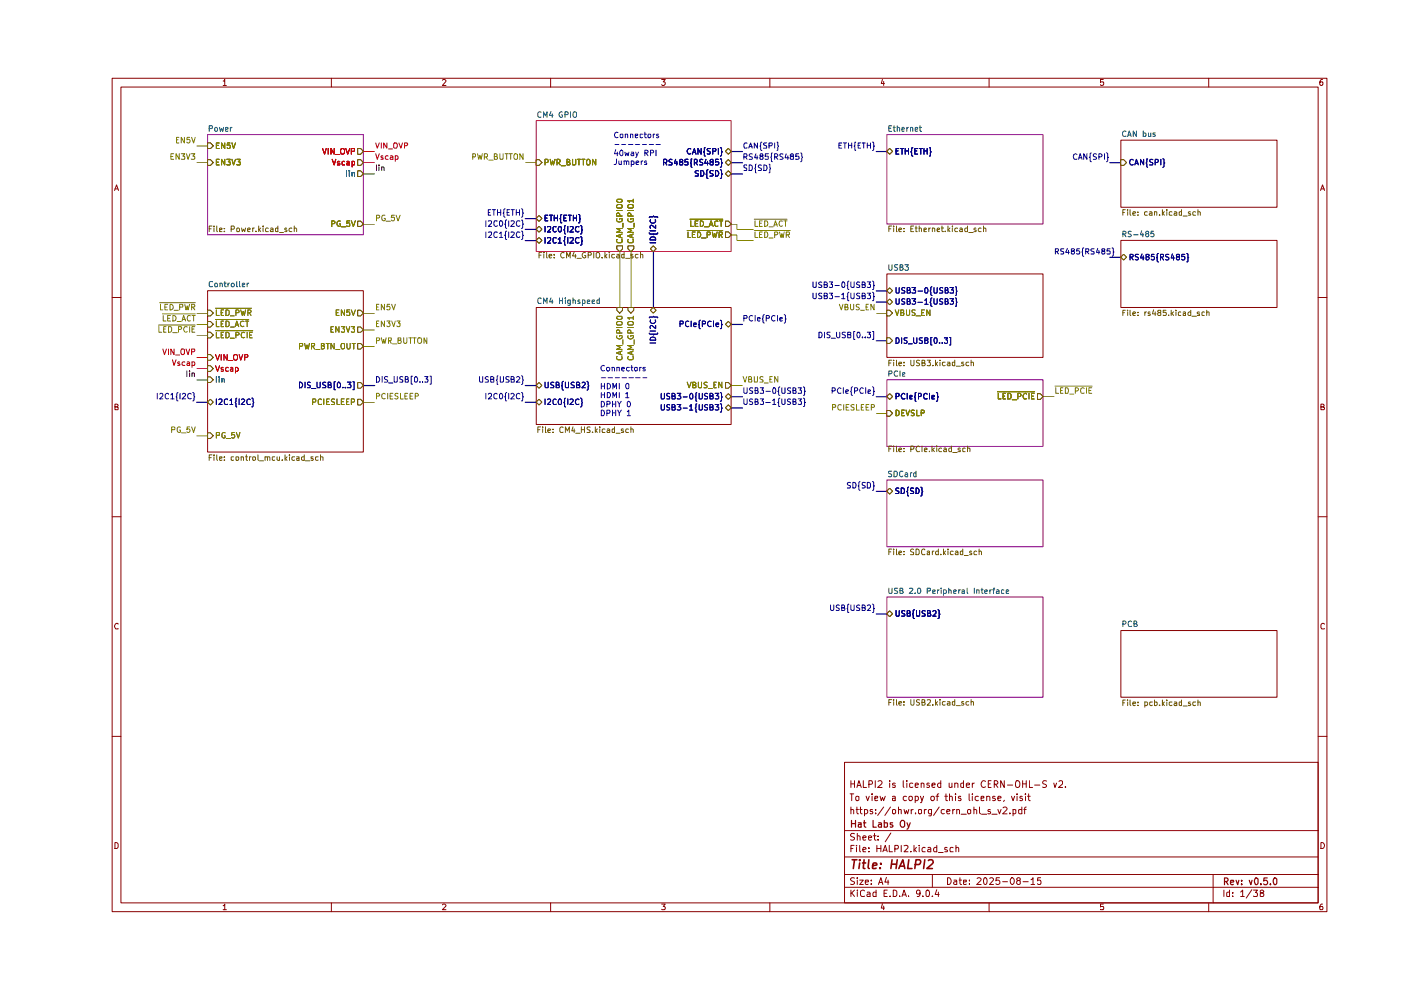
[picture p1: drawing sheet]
<svg xmlns="http://www.w3.org/2000/svg" width="297mm" height="210mm" viewBox="0 0 297 210" stroke-linecap="round" stroke-linejoin="round" font-family="sans-serif">
<g fill="none" stroke="#890000" stroke-width=".21">
<path d="M23.8 16.6h257.5v176.7h-257.5zM25.6 18.5h253.9v172.9h-253.9zM47.3 17.2h.2l.2-.4v1.3M47.3 18.1h.7M70.3 16.6v1.9M93.8 17l.2-.2h.3l.3 .3-.8 1h.8M116.7 16.6v1.9M140.3 16.8h.7l-.4 .6 .4 .1v.4l-.2 .2h-.4l-.1-.2M163.2 16.6v1.9M187.1 16.8l-.3 .9h.7M187.4 17.3v.8M209.7 16.6v1.9"/>
<path d="M233.9 16.8h-.6v.6h.6l.1 .1-.1 .5-.4 .1-.2-.2M256.3 16.6v1.9M280.4 16.8h-.3a.93 .93 0 0 0-.2 1.2h.5l.1-.5-.1-.1h-.5l-.1 .1M24.3 40.4l.4-1.2 .4 1.2M24.4 40h.6M280 40.4l.4-1.2 .4 1.2M280.1 40h.6M23.8 63.1h1.8M279.5 63.1h1.8M24.4 86.3h.4l.2-.3v-.2l-.6-.1v1.2h.6v-.5l-.2-.1M280.1 86.3l.6-.1v-.4l-.6-.1v1.2h.6l.1-.4-.3-.2M23.8 109.6h1.8"/>
<path d="M279.5 109.6h1.8M25 132.3l-.1-.1a.66 .66 0 0 0-.6 .4 .66 .66 0 0 0 .2 .7h.5M280.8 132.3l-.4-.1-.3 .3v.6l.1 .2h.6M23.8 156.1h1.8M279.5 156.1h1.8M24.4 178.6h.3l.3 .4v.6l-.3 .3h-.3zM179.1 161.6h100.4v29.8h-100.4zM179.1 176.1h100.4M180.2 168.3h.8M180.4 171.7l.4-.1 .2 .2v.8M180.4 165.5v1.5M180.4 171.1v1.5"/>
<path d="M180.4 179.9h.4M180.4 166.2h.8M180.6 168.3v1.5M181.1 179.2h-.7v1.4M181.2 176.8l-.6-.1-.3 .3 .1 .3 .7 .2 .1 .2a.51 .51 0 0 1-.3 .4 .51 .51 0 0 1-.6 0M181.2 165.5v1.5M181.5 168.9h.6l-.1 .8h-.5zM181.5 171.6h.5M181.6 179.2v.1M181.6 179.7v.9M181.7 171.1v1.2l.3 .3M181.7 167l.4-1.5 .5 1.5"/>
<path d="M181.8 177.3l.3-.1 .3 .2v.7M181.8 176.7v1.4M181.8 166.5h.6M182.3 179.2v1.2l.1 .2M182.3 171.6h.5M182.4 171.1v1.2l.4 .3M183 177.6l.6-.1-.1-.2-.4-.1-.1 .2v.7h.5M183 165.5v1.5h.7M183.3 171.7h.6l.1 .6a.45 .45 0 0 1-.7 .2M183.3 171.6v1.4M183.6 168.8l.4 1 .3-1M184.1 177.6l.7-.1-.1-.2-.4-.1-.2 .2 .1 .7h.5"/>
<path d="M184.2 179.7v.2M184.2 166.3h.5a.41 .41 0 0 0 .3-.4 .41 .41 0 0 0-.3-.4h-.5v1.5M184.9 168.3v.2M184.9 168.8v1M185 171.7l-.4-.1-.1 .2 .1 .2 .4 .1v.4h-.5M185.2 177.2h.5M185.4 176.7v1.2l.3 .2M185.5 169.2h.6v-.3h-.6v.8h.6M185.6 165.5v1.5M185.7 172.4v.2M185.7 171.7v.1M185.9 179.9h.9"/>
<path d="M185.9 179.2v1.4M186.2 178v.1M186.2 177.3v.1M186.2 165.7l.6-.2 .2 .4-.1 .3-.8 .8h.9M186.6 168.8l.2 1 .3-.7 .3 .7 .3-1M186.8 179.2v1.4M187.4 171.1l-1.3 1.8M188.5 179.2v1.4h.7M188.6 165.5v.2M188.6 166v1M188.8 171.1l-1.2 1.8M188.9 176.6l-1.2 1.9"/>
<path d="M189.2 171.7h.1a.36 .36 0 0 1 .6 .2l-.1 .6-.3 .1-.3-.2zM189.2 168.9h.6v.9M189.8 169.2h-.6v.5h.6M189.8 166.1l-.3-.1-.3 .2 .1 .3h.5v.4h-.6M190.5 171.7h.6v.9M190.5 171.1v1.5M191.1 179.2v1.4M191.5 165.5v1.3l.2 .2M191.7 179.3l.6-.1 .2 .3-.1 .3-.7 .8h.8M191.7 171.6l.2 1 .3-.7 .2 .7 .3-1M192.2 168.9l-.4-.1-.3 .3v.4l.3 .3 .4-.1M192.3 165.5v.2"/>
<path d="M192.3 166v1M192.8 168.9h.6v.6l-.2 .3h-.3l-.2-.3zM193.2 171.6v1M193.5 166.1l-.4-.1-.2 .2v.7h.6M193.6 171.6l-.4 .3M193.8 179.2v1.4M194 168.9l.5-.1 .2 .3v.4l-.2 .3-.5-.1M194 166.5l.7-.1-.1-.3-.4-.1-.2 .2v.6l.2 .2 .4-.1M194 168.8v1.4M194.1 172.4v.2M194.3 179.7l-.5 .6M194.7 171.7h.7l-.1 .8-.3 .1-.3-.2z"/>
<path d="M194.9 179.2v.1M194.9 179.7v.9M195.1 168.8l.4 1M195.3 166.2l.2-.2 .4 .2v.8M195.3 166v1M195.8 168.8l-.4 1.3-.3 .1M196 171.6v1M196.2 179.7h-.5a.59 .59 0 0 0 0 .9h.5M196.4 171.6l-.4 .3M196.8 179.7h.4l.1 .2v.7h-.5l-.1-.3 .6-.3M197 166.1l-.3-.1-.2 .3 .1 .2h.3l.2 .3-.2 .2-.4-.1M197.4 168.9l.5-.1 .2 .3v.4l-.2 .3h-.3l-.3-.3z"/>
<path d="M197.5 171.6v1.1l-.2 .3h-.4M197.5 171.7l-.4-.1-.3 .3 .1 .6h.6M197.6 166.5l.7-.1-.2-.4-.5 .2v.6l.3 .2 .3-.1M198.4 168.8h.6M198.6 179.2v1.4l-.6-.1a.6 .6 0 0 1 .2-.8h.4M199 168.3l-.3 .3v1.2M199.1 171.1l-1.2 1.8M199.5 166.1l-.5-.1-.2 .3v.4l.2 .3 .5-.1M199.5 165.5v1.5M200.2 171.7l-.4-.1-.3 .3v.4l.3 .3 .4-.1M200.3 168.8h.6M200.6 168.3v1.4l.3 .1"/>
<path d="M200.7 172h.7l-.2-.4h-.3l-.2 .2v.5l.2 .3 .4-.1M200.8 179.7h-.5v.4l.6 .2-.1 .3h-.5M201.2 166v.9l.4 .1 .2-.2M201.3 168.9l.4-.1 .2 .2v.8M201.3 168.3v1.5M201.8 166v1M202 171.6v1M202.1 179.7h-.4l-.3 .3 .1 .6h.6M202.4 171.6l-.4 .3M202.4 166.2l.3-.2 .4 .2v.8M202.4 166v1M202.6 168.3v.2"/>
<path d="M202.6 168.8v1M202.7 179.8l.1-.1h.4l.1 .9M202.7 179.2v1.4M202.8 171.7l.5-.1 .1 .2v.8M202.8 171.6v1M203.7 168.9l-.3-.1-.2 .3 .1 .1h.3l.2 .4-.2 .2-.4-.1M203.8 172.6h1.1M204.3 166.1l-.4-.1-.2 .2v.6l.2 .2 .4-.1M204.3 165.5v1.5M204.9 166.5l.7-.1v-.3l-.5-.1-.2 .2v.6l.2 .2 .5-.1M205.2 171.7h.6l-.1 .8h-.5zM205.5 168.3v1.3l.1 .2"/>
<path d="M206.1 168.3v.2M206.1 166v1M206.1 168.8v1M206.5 171.7l.3-.1 .3 .2v.8M206.5 171.1v1.5M206.6 166l-.5 .3M207.4 168.9h-.6l-.1 .6a.45 .45 0 0 0 .7 .2M207.7 171.1v1.2l.2 .3M208 169.2h.6v-.3h-.6v.8h.6M208.1 172.6h1.1M208.9 165.7v-.1a.7 .7 0 0 0-.9 .5 .7 .7 0 0 0 .5 .9l.4-.2M209.2 168.9l.4-.1 .3 .2v.8"/>
<path d="M209.2 168.8v1M209.5 166.2h.5M210 171.7l-.4-.1-.1 .2v.2l.5 .1v.4h-.5M210.1 165.5h-.6v1.5h.6M210.3 172.6h1.1M210.8 166.3l.7-.1a.45 .45 0 0 0-.2-.7h-.5v1.5M211 168.9h-.5v.3l.5 .1 .1 .3-.3 .2-.3-.1M211.1 166.3l.5 .7M211.6 171.6l.3 1 .3-1M211.6 169.2h.6v-.3l-.5-.1-.1 .2v.6l.1 .2 .5-.1M212.7 171.3l.6-.2 .2 .4-.9 1.1h.9M212.9 169.7l-.1 .2"/>
<path d="M212.9 165.5v1.5l-.7-1.5v1.5M213.6 166.5h1.1M214.1 172.4v.2M214.4 168.8l.4 1 .3-1M214.8 171.7h.6v.7l-.3 .2-.3-.1M214.8 171.6v1.4M215.5 165.6l.1-.1a.73 .73 0 0 1 .7 .7 .73 .73 0 0 1-.7 .8l-.2-.2-.1-.3zM215.6 168.3v.2M215.6 168.8v1M216.6 171.7h-.6v.7l.2 .2 .4-.1M216.6 171.1v1.5M216.7 168.9l-.3-.1-.2 .3 .1 .1h.3l.2 .4-.2 .2-.4-.1"/>
<path d="M216.8 166.2h.8M216.8 165.5v1.5M217.1 171.6h.5M217.4 168.3v.2M217.4 168.8v1M217.6 171.1l-.4 .3v1.2M217.6 165.5v1.5M217.8 168.8h.6M218.1 168.3v1.3l.3 .2M218.3 165.5v1.5h.6M219.4 166.5h1.1M221.9 165.6l-.6-.1-.2 .4 .1 .3 .5 .2 .2 .3a.6 .6 0 0 1-.8 .2"/>
<path d="M223.4 166l.3 1 .3-1M224.5 165.7l.2-.2 .5 .1 .1 .6-.9 .8h.9M225.9 166.8v.2M280.1 178.6a.65 .65 0 0 1 .7 .7 .65 .65 0 0 1-.7 .6zM47.3 192h.2l.2-.3v1.2M47.3 192.9h.7M70.3 191.4v1.9M93.8 191.9l.2-.2h.3l.3 .2-.8 1h.8M116.7 191.4v1.9M140.3 191.7h.7l-.4 .5 .4 .2v.3l-.1 .2-.6-.1M163.2 191.4v1.9M179.1 188.1h100.4"/>
<path d="M179.1 185.4h100.4M179.1 181.7h100.4M180.4 188.7v1.4M180.6 189.3l.6 .8M181.2 186.2l-.6-.1-.3 .3 .3 .4 .6 .3a.51 .51 0 0 1-.3 .4 .51 .51 0 0 1-.6 0M181.2 188.7l-.8 .8M181.8 188.7v.2M181.8 186.1v.2M181.8 186.6v.9M181.8 189.1v1M182.3 186.6h.7l-.7 .9h.7M183 180.2l.6-.2-.1-.3h-.4l-.1 .2v.7h.5"/>
<path d="M183.3 188.9l-.4-.2-.5 .4 .1 .8 .2 .2 .6-.1M183.5 187l.6-.1v-.3h-.6v.2v.7h.6M183.9 189.2l.4-.1 .2 .3v.7h-.6l-.1-.4 .7-.2M184.2 180.5v.1M184.7 187.4v.1M184.7 186.6v.2M185.7 188.7v1.4h-.5v-.9h.5M186.3 187.5l.5-1.4 .4 1.4M186.4 187.1h.6M187.1 191.6l-.3 .9h.7M187.2 180.6l.5-1.4 .4 1.4M187.4 192.1v.8"/>
<path d="M187.4 180.3h.5M187.4 189.4h.5M187.9 186l-.3 1h.9M188.1 188.7h-.7v1.4h.7M188.3 186.6v.9M188.7 190v.1M189.4 188.7h.3l.4 .4v.6l-.2 .4h-.5zM189.7 180h.5l.2-.2a.36 .36 0 0 0-.2-.6h-.5v1.4M190.7 190v.1M191.2 190.1l.5-1.4 .5 1.4M191.3 189.7h.7M192.6 190v.1"/>
<path d="M193.1 180.5v.1M193.9 180.1l.4 .5M195.1 189.3v.2l-.6 .1-.2-.3v-.3l.2-.3 .6 .2v.8l-.3 .4h-.3M195.7 190v.1M196.6 188.7a.78 .78 0 0 1 .6 .6 .78 .78 0 0 1-.3 .8h-.4l-.2-.3v-.8zM197.7 190v.1M197.7 185.4v2.7M198.6 188.6l-.3 1.1h.8M199 189.1v1M199 180.8h1M200.9 186.1a.72 .72 0 0 1 .8 .7 .72 .72 0 0 1-.8 .7zM202.3 186.6h.5v.9"/>
<path d="M202.8 186.9h-.4l-.2 .3 .2 .3h.4M203.4 186.6h.5M203.5 186.1v1.2l.4 .2M204.3 187l.6-.1v-.3h-.6v.9h.6M205.6 187.4v.1M205.6 186.6v.2M207.2 186.3v-.1a.47 .47 0 0 1 .8 .3l-.9 1h.9M208.6 186.3l.3-.2a.8 .8 0 0 1 .4 .7 .8 .8 0 0 1-.4 .7l-.3-.1-.1-.5zM209.7 191.4v1.9M209.9 186.3l.1-.2h.4l.2 .4-.8 1h.8M211.9 186.1h-.7l-.1 .7 .3-.2 .4 .1 .2 .6a.52 .52 0 0 1-.9 .1M212.6 186.9h1"/>
<path d="M214.5 186.1a.75 .75 0 0 1 .6 .7 .75 .75 0 0 1-.6 .7 .92 .92 0 0 1 0-1.4zM215.8 186.7l-.3-.3 .3-.3 .4 .1 .1 .4-.5 .1-.3 .2v.4l.3 .2 .5-.1v-.5l-.2-.2M216.9 186.9h1.1M218.6 186.5l.4-.4v1.4M218.6 187.5h.8M220.6 186.1h-.6l-.1 .7 .2-.2 .5 .1v.8h-.5l-.2-.1M233.9 191.7h-.6v.6l.6-.1 .1 .2-.1 .5-.6-.1M256.3 191.4v1.9M257.2 185.4v6M259.5 188.7v1.4M260.7 188.7v1.4h-.5l-.1-.8 .2-.2 .4 .1M261.4 190v.1"/>
<path d="M261.4 189.2v.2M263 189.1l.5-.4v1.4M263 190.1h.8M265.4 188.6l-1.2 1.8M265.8 188.7h.8l-.4 .5 .4 .3-.1 .6-.7-.1M267.4 189.3l-.2-.2v-.2l.5-.2 .3 .4-.8 .4 .1 .6 .6-.1 .1-.4-.3-.3M280.4 191.7h-.3a.93 .93 0 0 0-.2 1.2h.5l.1-.5-.1-.2h-.5l-.1 .2"/>
</g>
<g fill="none" stroke="#890000" stroke-width=".25">
<path d="M180.5 173.9v1.5M180.5 174.6h.9M181.4 173.9v1.5M182 174.5h.6v.9M182.6 174.8l-.6 .1v.4h.6M183.1 174.5h.5M183.2 173.9v1.2l.4 .3M185.1 173.9v1.5h.7M186.3 174.5h.5l.1 .9M186.9 174.8h-.5l-.2 .2 .2 .4 .5-.1M187.5 174.5h.7v.7l-.3 .2-.4-.1M187.5 173.9v1.5"/>
<path d="M189.3 174.5h-.5v.3l.5 .3-.2 .3-.3-.1M191.2 173.9h.3l.3 .3v.9l-.3 .3h-.3a.89 .89 0 0 1 0-1.5zM192.3 174.5l.3 .9M193 174.5l-.5 1.2-.2 .1M259.6 186.9h.5l.3-.3v-.2l-.3-.3h-.5v1.5M260 186.9l.4 .7M260.9 187.1l.7-.1-.1-.4h-.5l-.1 .2 .1 .7h.5M262.1 186.6l.3 1 .3-1M263.3 187.4v.2M263.3 186.6v.2M264.9 186.6l.3 1 .3-1M266.1 186.2l.3-.1 .3 .3v.8l-.3 .4a.9 .9 0 0 1-.3-1.4z"/>
<path d="M267.3 187.4v.2M268.7 186.1h-.7l-.1 .7 .6-.2a.54 .54 0 0 1 0 1l-.6-.2M269.4 187.4v.2M270.1 186.2l.3-.1 .3 .3v.8l-.3 .4a.9 .9 0 0 1-.3-1.4z"/>
</g>
<g fill="none" stroke="#890000" stroke-width=".34">
<path d="M180.7 182.3h1M181.2 182.3l-.3 1.8M182.3 182.3v.2M182.3 183l-.2 1.1M182.9 183h.6M183.2 182.3l-.2 1.8h.4M184.2 182.3l-.1 1.6 .2 .2M185 183.6l.9-.2-.1-.4h-.6l-.2 .9 .2 .2h.5M186.6 184v.1M186.8 183v.2M189 183.2h1.1M189.1 182.3l-.2 1.8"/>
<path d="M190.2 182.3l-.2 1.8M190.6 184.1l.8-1.8 .4 1.8M190.8 183.6h.9M192.7 182.3l-.3 1.8h1M194 183.3h.8l.3-.2a.5 .5 0 0 0-.2-.8h-.7l-.2 1.8M196.1 182.3l-.3 1.8M196.8 182.5l.3-.2 .6 .1a.51 .51 0 0 1 0 .7l-1.2 1h1.2"/>
</g>
<path d="M237.6 54.5l.6-.6 .6 .6-.6 .6z" fill="#fff"/>
<path d="M237.6 54.5l.6-.6 .6 .6-.6 .6z" fill="none" stroke="#735600" stroke-width=".21"/>
<g fill="none" stroke="#020087" stroke-width=".21">
<path d="M239.6 54.5l.6-.1 .1-.3-.2-.2h-.5v1.2M239.8 54.5l.5 .6M241.4 53.9h-.6v.5l.5 .2 .1 .3-.3 .2-.4-.1M242.1 53.8l-.3 .9h.8M242.4 54.3v.8M243.1 54.4l-.1-.4 .5-.1 .2 .3-.3 .2-.4 .1v.4l.1 .2h.3l.3-.2v-.3l-.3-.2M244.7 53.9h-.5l-.1 .5h.6v.6l-.5 .1-.1-.2M245.6 53.8l-.3 .1v.7h-.1l.1 .1v.7l.3 .1M246 54.5l.6-.1v-.5h-.6v1.2M246.3 54.5l.4 .6M247.8 53.9h-.5l-.2 .2 .2 .3 .5 .2v.3l-.2 .2-.5-.1M248.6 53.8l-.3 .9h.7"/>
<path d="M248.8 54.3v.8M249.7 54.4l-.3-.2 .1-.3h.5v.5h-.5l-.1 .2 .1 .4 .2 .1 .4-.2-.1-.5h-.2M251.2 53.9h-.6l-.1 .5h.7v.5l-.2 .2h-.3l-.2-.2M251.6 53.8h.2l.1 .8h.1l-.1 .1v.7l-.3 .1"/>
</g>
<g fill="#fff">
<path d="M237.6 51h33.1v14.2h-33.1z"/>
<path d="M237.6 33.9h.6l.6 .6-.6 .6h-.6z"/>
</g>
<path d="M237.6 33.9h.6l.6 .6-.6 .6h-.6z" fill="none" stroke="#735600" stroke-width=".21"/>
<path d="M240.3 34l-.3-.2a.67 .67 0 0 0-.5 .5 .67 .67 0 0 0 .3 .7l.5-.1M240.6 35l.3-1.2 .5 1.2M240.7 34.6h.6M242.5 33.8v1.2l-.7-1.2v1.2M243.3 33.7h-.2v.7l-.1 .1 .1 .2v.7l.2 .1M244.4 33.9h-.6v.4l.5 .2 .1 .3-.1 .2h-.6M244.9 34.5l.6-.1v-.5l-.6-.1v1.2M246.1 33.8v1.2M246.5 33.7l.3 .1v.7h.2l-.2 .1v.7l-.3 .2" fill="none" stroke="#020087" stroke-width=".21"/>
<g fill="#fff">
<path d="M237.6 29.7h33.1v14.2h-33.1z"/>
<path d="M188 32.1l.6-.6 .6 .6-.6 .6z"/>
</g>
<path d="M188 32.1l.6-.6 .6 .6-.6 .6z" fill="none" stroke="#735600" stroke-width=".21"/>
<g fill="none" stroke="#020087" stroke-width=".21">
<path d="M190 32h.4M190.6 31.5h-.6v1.2h.6M190.9 31.5h.7M191.2 31.5v1.2M191.9 32h.7M191.9 31.5v1.2M192.6 31.5v1.2M193.5 31.3l-.2 .2v.5l-.2 .2 .2 .1v.6l.2 .2M194 32h.4M194.5 31.5h-.5v1.2h.5M194.9 31.5h.7M195.2 31.5v1.2"/>
<path d="M195.9 32h.7M195.9 31.5v1.2M196.6 31.5v1.2M197.1 31.3h.2v.7l.1 .2-.1 .1v.7l-.2 .1"/>
</g>
<path d="M113.7 85.3l.6-.6 .6 .6-.6 .6z" fill="#fff"/>
<path d="M114.3 84.7l.6 .6-.6 .6-.6-.6z" fill="none" stroke="#735600" stroke-width=".21"/>
<path d="M115.6 84.6v1.2M116.1 84.8l.1-.2h.4l.1 .2v.3l-.6 .7h.6M117.9 84.8l-.3-.2-.4 .3v.6l.2 .3 .5-.1M118.5 84.7l.3-.1 .2 .2v.8l-.1 .2h-.4l-.2-.5zM119.9 84.4l-.2 .1v.7l-.2 .1 .2 .2v.7l.2 .1M120.4 84.6v1.2M120.9 84.8l.4-.2 .3 .3-.8 .9h.8M122.8 84.8l-.3-.2a.67 .67 0 0 0-.5 .5 .67 .67 0 0 0 .2 .7l.6-.1M123.1 84.4l.2 .2v.6l.2 .1-.2 .2v.6l-.2 .2" fill="none" stroke="#020087" stroke-width=".21"/>
<path d="M130.8 65.2h1.2v.6l-.6 .6-.6-.6z" fill="#fff"/>
<path d="M130.8 65.2h1.2v.6l-.6 .6-.6-.6z" fill="none" stroke="#735600" stroke-width=".21"/>
<path d="M130.7 68.4a.86 .86 0 0 1 1.2-.1v.4l-.2 .2h-.8zM130.7 67.3l.3-.2h.7l.2 .1v.4a.75 .75 0 0 1-1.2-.3zM130.7 69.4h1.2M130.8 71.2l-.1 .1a.66 .66 0 0 0 .5 .6 .66 .66 0 0 0 .7-.3l-.1-.5h-.4v.3M130.9 75.6l-.2 .3 .3 .4h.6l.3-.2-.1-.5M131.4 70.6l-.1-.6h-.5l-.1 .6h1.2M131.6 74.6v.5M131.9 74.4l-1.2 .4 1.2 .5M131.9 73.2h-1.2l.9 .5-.9 .4h1.2M132.1 72.1v.9" fill="none" stroke="#848400" stroke-width=".21"/>
<path d="M133.2 65.2h1.2v.6l-.6 .6-.6-.6z" fill="#fff"/>
<path d="M133.2 65.2h1.2v.6l-.6 .6-.6-.6z" fill="none" stroke="#735600" stroke-width=".21"/>
<path d="M133.1 68.4a.86 .86 0 0 1 1.2-.1v.4l-.2 .2h-.8zM133.1 69.4h1.2M133.2 71.2l-.1 .1a.66 .66 0 0 0 .5 .6 .66 .66 0 0 0 .7-.3l-.1-.5h-.4v.3M133.3 75.6l-.2 .3 .3 .4h.6l.3-.2-.1-.5M133.8 70.6l-.1-.6h-.5l-.1 .6h1.2M133.9 74.6v.5M134.3 74.4l-1.2 .4 1.2 .5M134.3 73.2h-1.2l.8 .5-.8 .4h1.2M134.3 67.4h-1.2l.3 .2v.1M134.3 67.1v.6M134.4 72.1v.9" fill="none" stroke="#848400" stroke-width=".21"/>
<path d="M153.8 68.7l.6-.5 .6 .5-.6 .6z" fill="#fff"/>
<path d="M154.4 68.2l.6 .5-.6 .6-.6-.6z" fill="none" stroke="#735600" stroke-width=".21"/>
<path d="M144.2 68.7h.6l.1-.5-.7-.1v1.2M146 68.2a.45 .45 0 0 0-.6 .1v.7a.45 .45 0 0 0 .6 .2M146.5 68.1v1.2M147.1 68.8l.5-.1v-.2h-.5v.2v.4l.1 .2 .4-.1M148.5 67.9l-.3 .2v.6l-.1 .1h.1v.7l.3 .2M148.9 68.7h.6v-.5l-.6-.1v1.2M150.8 68.2a.55 .55 0 0 0-.8 .5 .55 .55 0 0 0 .8 .5M151.3 68.1v1.2M151.8 68.8l.6-.1-.1-.2h-.4l-.1 .2v.4l.2 .2 .3-.1M152.7 67.9l.3 .2v.6l.1 .1-.1 .2-.1 .7h-.2" fill="none" stroke="#020087" stroke-width=".21"/>
<path d="M138.5 65.2l.6 .6-.6 .6-.6-.6z" fill="#fff"/>
<path d="M138.5 65.2l.6 .6-.6 .6-.6-.6z" fill="none" stroke="#735600" stroke-width=".21"/>
<path d="M137.7 70.6l.1 .3h.7l.1 .1v-.1l.8-.1v-.2M137.7 67.4v-.2h.7l.2-.1 .2 .1h.6v.2M137.8 72.7h1.2M137.8 70.2h1.2M137.9 67.8a.55 .55 0 0 0 .5 .8 .55 .55 0 0 0 .5-.8M138 71.5h.8l.2 .6h-1.2zM139 69v.7l-.8-.7-.4 .3 .1 .4" fill="none" stroke="#020087" stroke-width=".21"/>
<path d="M113.7 81.7l.6-.6 .6 .6-.6 .6z" fill="#fff"/>
<path d="M113.7 81.7l.6-.6 .6 .6-.6 .6z" fill="none" stroke="#735600" stroke-width=".21"/>
<path d="M115.6 81v1l.1 .2 .5-.1v-1.1M117.4 81.1l-.4-.1-.3 .3 .1 .2 .5 .2v.5h-.6M117.9 81.6l.6-.1v-.3l-.2-.2h-.4v1.2h.6l.1-.3-.3-.3M119.5 80.9l-.3 .1v.7l-.2 .1 .2 .1v.6l.3 .2M119.9 81v1l.1 .2 .6-.1v-1.1M121.7 81.1l-.4-.1-.2 .3v.2l.6 .3v.3l-.6 .1M122.2 81.6l.6-.1 .1-.2-.2-.3h-.5v1.2h.6l.1-.5-.2-.1M123.4 81.2l.5-.2 .2 .4-.8 .8h.8M124.4 80.9l.3 .1v.6l.2 .2-.2 .2v.5l-.3 .2" fill="none" stroke="#020087" stroke-width=".21"/>
<path d="M154.4 85.9l.6 .5-.6 .6-.6-.6z" fill="#fff"/>
<path d="M154.4 85.9l.6 .5-.6 .6-.6-.6z" fill="none" stroke="#735600" stroke-width=".21"/>
<g fill="none" stroke="#020087" stroke-width=".21">
<path d="M140.2 85.8v1.1l.2 .1 .5-.2v-1M142 85.9l-.5-.1-.1 .1v.4l.5 .1 .1 .5h-.6M142.5 86.4l.6-.1 .1-.3-.3-.2h-.4v1.2h.5l.2-.1v-.5h-.3M143.6 85.8h.7l-.4 .5 .4 .1v.4l-.2 .2-.5-.1M144.9 86.5h.8M146.2 86.1h.2l.1-.3v1.2M146.2 87h.7M147.7 85.6l-.1 .1v.7l-.2 .1 .2 .2v.7h.1M148.2 85.8v1.1l.2 .1 .5-.2v-1M150 85.9l-.4-.1-.3 .2 .1 .3 .6 .2v.4h-.7M150.5 86.4l.6-.1 .1-.3-.3-.2h-.4v1.2h.5l.2-.1v-.5h-.3M151.6 85.8h.8l-.4 .5 .4 .1v.4l-.3 .2-.5-.1"/>
<path d="M152.7 85.6l.3 .2v.6l.1 .1-.1 .2-.1 .7h-.2"/>
</g>
<path d="M153.8 84.1l.6-.6 .6 .6-.6 .6z" fill="#fff"/>
<path d="M153.8 84.1l.6-.6 .6 .6-.6 .6z" fill="none" stroke="#735600" stroke-width=".21"/>
<path d="M140.2 83.4l.1 1.2h.4l.2-.2v-1M142 83.5l-.5-.1-.1 .2v.3l.5 .2 .1 .4-.6 .1M142.5 84l.6-.1 .1-.2-.3-.3h-.4v1.2h.6l.1-.5-.3-.1M143.6 83.4h.7l-.4 .5 .4 .2v.3l-.1 .2-.6-.1M144.9 84.2h.8M146.4 83.5l.2-.1 .3 .3v.7l-.2 .2h-.3l-.2-.4zM147.7 83.2l-.1 .1v.7l-.2 .2 .2 .1v.7l.1 .1M148.2 83.4l.1 1.2h.4l.2-.2v-1M150 83.5l-.4-.1-.3 .3 .1 .2 .6 .3v.3l-.7 .1M150.5 84l.6-.1 .1-.2-.3-.3h-.4v1.2h.6l.1-.5-.3-.1M151.6 83.4h.8l-.4 .5 .4 .2v.3l-.2 .2-.6-.1M152.7 83.2l.3 .2v.6l.1 .2-.1 .1v.6l-.3 .2" fill="none" stroke="#020087" stroke-width=".21"/>
<path d="M153.8 81.1h.6l.6 .6-.6 .6h-.6z" fill="#fff"/>
<path d="M153.8 81.1h.6l.6 .6-.6 .6h-.6z" fill="none" stroke="#735600" stroke-width=".21"/>
<path d="M145.7 81l.4 1.2 .4-1.2M146.9 81.6l.6-.1 .1-.2-.3-.3h-.4v1.2h.6l.1-.5-.3-.1M148.1 81v1l.1 .2 .5-.1v-1.1M149.9 81.1h-.6v.4l.5 .2 .1 .3-.1 .2h-.5M150.2 82.4h.8M151.4 81.6h.3M151.9 81h-.5v1.2h.5M153.1 81v1.2l-.7-1.2v1.2" fill="none" stroke="#848400" stroke-width=".21"/>
<g fill="#fff">
<path d="M113.7 65.2h41.3v24.8h-41.3z"/>
<path d="M113.7 46.3l.6-.6 .6 .6-.6 .6z"/>
</g>
<path d="M113.7 46.3l.6-.6 .6 .6-.6 .6z" fill="none" stroke="#735600" stroke-width=".21"/>
<g fill="none" stroke="#020087" stroke-width=".21">
<path d="M115.6 46.2h.4M116.1 45.6h-.5v1.2h.5M116.5 45.6h.7M116.8 45.6v1.2M117.5 46.2h.7M117.5 45.6v1.2M118.2 45.6v1.2M119.1 45.5l-.2 .1v.7l-.2 .1h.2v.7l.2 .1M119.5 46.2h.5M120.1 45.6h-.6v1.2h.6M120.5 45.6h.6M120.8 45.6v1.2"/>
<path d="M121.6 46.2h.6M121.6 45.6v1.2M122.2 45.6v1.2M122.7 45.5l.2 .1v.7l.2 .1h-.2v.7l-.2 .1"/>
</g>
<path d="M114.3 48l.6 .6-.6 .6-.6-.6z" fill="#fff"/>
<path d="M113.7 48.6l.6-.6 .6 .6-.6 .6z" fill="none" stroke="#735600" stroke-width=".21"/>
<path d="M115.6 48v1.2M116.1 48.1h.6v.4l-.6 .7h.6M117.9 48.1l-.3-.1-.4 .3 .1 .7 .3 .2 .3-.2M118.5 48.1l.3-.1 .2 .3v.6l-.2 .3-.3-.1-.2-.3zM119.9 47.8l-.2 .1v.7l-.2 .2 .2 .1v.6l.2 .1M120.4 48v1.2M120.9 48.1l.4-.1 .3 .3-.8 .9h.8M122.8 48.1l-.3-.1a.6 .6 0 0 0-.5 .6 .6 .6 0 0 0 .5 .6l.3-.2M123.1 47.8l.2 .2v.6l.2 .2-.2 .1v.5l-.2 .2" fill="none" stroke="#020087" stroke-width=".21"/>
<path d="M153.8 36.8l.6-.6 .6 .6-.6 .6z" fill="#fff"/>
<path d="M154.4 36.2l.6 .6-.6 .6-.6-.6z" fill="none" stroke="#735600" stroke-width=".21"/>
<path d="M148.1 36.2h-.5l-.2 .2 .1 .3 .6 .2v.4h-.7M148.6 36.2a.66 .66 0 0 1 .6 .4 .66 .66 0 0 1-.2 .7h-.4zM150.1 36l-.3 .2v.6l-.1 .1 .1 .1v.7l.3 .1M151.2 36.2h-.5l-.2 .1v.4l.7 .3-.2 .3h-.5M151.7 36.2a.66 .66 0 0 1 .7 .4 .66 .66 0 0 1-.3 .7h-.4zM152.7 36l.3 .2v.5l.1 .2-.1 .2v.6l-.3 .1" fill="none" stroke="#020087" stroke-width=".21"/>
<path d="M153.8 49.2h.6l.6 .6-.6 .6h-.6z" fill="#fff"/>
<path d="M153.8 49.2h.6l.6 .6-.6 .6h-.6z" fill="none" stroke="#735600" stroke-width=".21"/>
<path d="M145.7 48.9h7.5M145.9 49.2v1.2h.5M146.8 49.7h.4M147.4 49.2h-.6v1.2h.6M147.9 49.2h.4a.66 .66 0 0 1 .3 .7 .66 .66 0 0 1-.7 .5zM148.7 50.5h1M149.9 49.8l.6-.1v-.5h-.6v1.2M151 49.2l.3 1.2 .2-.9 .2 .9 .3-1.2M152.5 49.8l.6-.1v-.5h-.6v1.2M152.7 49.8l.4 .6" fill="none" stroke="#848400" stroke-width=".21"/>
<path d="M153.8 46.9h.6l.6 .6-.6 .5h-.6z" fill="#fff"/>
<path d="M153.8 46.9h.6l.6 .6-.6 .5h-.6z" fill="none" stroke="#735600" stroke-width=".21"/>
<path d="M146.3 46.5h6.9M146.5 46.8v1.2h.6M147.4 47.4h.4M148 46.8h-.6v1.2h.6M148.5 46.8a.6 .6 0 0 1 .7 .6 .6 .6 0 0 1-.7 .6zM149.3 48.1h1M150.4 48l.4-1.2 .4 1.2M150.5 47.7h.5M152.2 46.9a.45 .45 0 0 0-.7 .2v.7a.45 .45 0 0 0 .7 .1M152.6 46.8h.6M152.9 46.8v1.2" fill="none" stroke="#848400" stroke-width=".21"/>
<path d="M153.8 32.1l.6-.6 .6 .6-.6 .6z" fill="#fff"/>
<path d="M154.4 31.5l.6 .6-.6 .6-.6-.6z" fill="none" stroke="#735600" stroke-width=".21"/>
<path d="M146.5 31.6l-.5-.1a.67 .67 0 0 0-.3 .7 .67 .67 0 0 0 .5 .5l.3-.2M146.8 32.7l.4-1.2 .4 1.2M146.9 32.3h.6M148.7 31.5v1.2l-.7-1.2v1.2M149.5 31.3h-.2v.7l-.1 .2 .1 .1v.7l.2 .1M150.6 31.5h-.6l-.1 .2 .1 .3 .5 .2v.4h-.6M151.1 32.1l.6-.1v-.5h-.6v1.2M152.3 31.5v1.2M152.7 31.3h.2l.1 .7 .1 .2-.1 .1v.6l-.3 .2" fill="none" stroke="#020087" stroke-width=".21"/>
<path d="M153.8 34.5l.6-.6 .6 .6-.6 .6z" fill="#fff"/>
<path d="M154.4 33.9l.6 .6-.6 .6-.6-.6z" fill="none" stroke="#735600" stroke-width=".21"/>
<g fill="none" stroke="#020087" stroke-width=".21">
<path d="M140.7 34.5h.5l.2-.2v-.3l-.2-.2h-.5v1.2M141 34.5l.4 .5M142.5 33.9l-.4-.1-.3 .2 .1 .3 .6 .2v.4l-.7 .1M143.2 33.8l-.2 .8h.7M143.5 34.2v.8M144.3 34.3h-.1a.31 .31 0 0 1 .1-.4 .31 .31 0 0 1 .4 .1v.3h-.4l-.2 .2 .1 .5h.5l.1-.2v-.3l-.3-.2M145.9 33.8h-.6l-.1 .6 .6-.1 .1 .6h-.7M146.7 33.7h-.2v.7l-.1 .1 .1 .2v.7l.2 .1M147.2 34.5h.4l.3-.3-.3-.4h-.4v1.2M147.5 34.5l.4 .5M149 33.9l-.4-.1-.3 .2 .1 .3 .5 .2v.5h-.6M149.7 33.8l-.3 .8h.8"/>
<path d="M150 34.2v.8M150.8 34.3l-.3-.3 .3-.2h.2l.2 .4-.4 .1-.3 .2v.3l.2 .2h.4l.1-.5-.2-.2M152.3 33.8h-.6v.6l.5-.1 .2 .2v.3l-.2 .2-.5-.1M152.7 33.7l.3 .1v.6l.1 .1-.1 .2v.6l-.3 .2"/>
</g>
<path d="M130.8 52.2h1.2v.5l-.6 .6-.6-.6z" fill="#fff"/>
<path d="M130.8 52.2h1.2v.5l-.6 .6-.6-.6z" fill="none" stroke="#735600" stroke-width=".21"/>
<path d="M130.7 43.6a.86 .86 0 0 1 1.2-.1v.4l-.2 .2h-.8zM130.7 42.5l.3-.3h.7l.2 .2v.4a.75 .75 0 0 1-1.2-.3zM130.7 44.6h1.2M130.8 46.4l-.1 .1a.66 .66 0 0 0 .5 .6 .66 .66 0 0 0 .7-.3l-.1-.5h-.4v.3M130.9 50.8l-.2 .3 .3 .4h.6l.3-.2-.1-.5M131.4 45.8v-.4l-.3-.3-.4 .3v.4h1.2M131.6 49.8v.5M131.9 49.6l-1.2 .4 1.2 .5M131.9 48.4h-1.2l.9 .5-.9 .4h1.2M132.1 47.3v.9" fill="none" stroke="#848400" stroke-width=".21"/>
<path d="M137.9 52.7l.6-.5 .6 .5-.6 .6z" fill="#fff"/>
<path d="M138.5 52.2l.6 .5-.6 .6-.6-.6z" fill="none" stroke="#735600" stroke-width=".21"/>
<path d="M137.7 49.4l.1 .2h.7l.1 .2v-.2l.8-.1v-.1M137.7 46.1v-.1h.7l.2-.2 .2 .2h.6v.1M137.8 51.5h1.2M137.8 48.9h1.2M137.9 46.6a.55 .55 0 0 0 .5 .7 .55 .55 0 0 0 .5-.7M138 50.3h.8l.2 .6h-1.2zM139 47.8v.6l-.8-.6-.4 .2 .1 .4" fill="none" stroke="#020087" stroke-width=".21"/>
<path d="M133.2 52.2h1.2v.5l-.6 .6-.6-.6z" fill="#fff"/>
<path d="M133.2 52.2h1.2v.5l-.6 .6-.6-.6z" fill="none" stroke="#735600" stroke-width=".21"/>
<path d="M133.1 43.6a.86 .86 0 0 1 1.2-.1v.4l-.2 .2h-.8zM133.1 44.6h1.2M133.2 46.4l-.1 .1a.66 .66 0 0 0 .5 .6 .66 .66 0 0 0 .7-.3l-.1-.5h-.4v.3M133.3 50.8l-.2 .3 .3 .4h.6l.3-.2-.1-.5M133.8 45.8v-.4l-.3-.3-.4 .3v.4h1.2M133.9 49.8v.5M134.3 49.6l-1.2 .4 1.2 .5M134.3 48.4h-1.2l.8 .5-.8 .4h1.2M134.3 42.6h-1.2l.3 .2v.1M134.3 42.2v.7M134.4 47.3v.9" fill="none" stroke="#848400" stroke-width=".21"/>
<path d="M113.7 33.9h.6l.6 .6-.6 .6h-.6z" fill="#fff"/>
<path d="M113.7 33.9h.6l.6 .6-.6 .6h-.6z" fill="none" stroke="#735600" stroke-width=".21"/>
<g fill="none" stroke="#848400" stroke-width=".21">
<path d="M115.6 34.5h.5l.1-.2v-.3l-.1-.2h-.5v1.2M116.7 33.8l.2 1.2 .3-.9 .1 .9 .4-1.2M118.1 34.5l.6-.1v-.5l-.6-.1v1.2M118.3 34.5l.5 .5M119 35.1h.9M120.2 34.4l.5-.1v-.4l-.5-.1v1.2h.5l.2-.4-.3-.2M121.4 33.8l.1 1.2h.4l.2-.2v-1M122.4 33.8h.7M122.8 33.8v1.2M123.3 33.8h.7M123.7 33.8v1.2M124.6 33.8h.3a.86 .86 0 0 1 .1 1.2h-.5a.86 .86 0 0 1 .1-1.2z"/>
<path d="M126.3 33.8v1.2l-.7-1.2v1.2"/>
</g>
<path d="M114.3 50.4l.6 .6-.6 .6-.6-.6z" fill="#fff"/>
<path d="M114.3 50.4l.6 .6-.6 .6-.6-.6z" fill="none" stroke="#735600" stroke-width=".21"/>
<path d="M115.6 50.4v1.2M116.1 50.5h.6v.4l-.6 .7h.6M117.9 50.5l-.5-.1-.2 .2 .1 .8 .3 .2 .3-.2M118.3 50.7l.4-.3v1.2M118.3 51.6h.7M119.9 50.2h-.2v.7l-.2 .2 .2 .1v.7l.2 .1M120.4 50.4v1.2M120.9 50.5l.5-.1 .2 .3-.8 .9h.8M122.8 50.5l-.6-.1a.67 .67 0 0 0-.2 .7 .67 .67 0 0 0 .5 .5l.3-.2M123.1 50.2h.2v.7l.2 .2-.2 .1v.6l-.2 .2" fill="none" stroke="#020087" stroke-width=".21"/>
<path d="M75.8 36.2h.6l.6 .6-.6 .6h-.6z" fill="#fff"/>
<path d="M75.8 36.2h.6l.6 .6-.6 .6h-.6z" fill="none" stroke="#735600" stroke-width=".21"/>
<path d="M73.5 36.2v1.1M74.1 36.2v.1M74.1 36.6v.7M74.7 36.7l.3-.1 .2 .1v.6M74.7 36.6v.7" fill="none" stroke="#006465" stroke-width=".21"/>
<path d="M44 30.3h.6l.6 .6-.6 .6h-.6z" fill="#fff"/>
<path d="M44 30.3h.6l.6 .6-.6 .6h-.6z" fill="none" stroke="#735600" stroke-width=".21"/>
<path d="M45.9 30.8h.4M46.5 30.3h-.6v1.2h.6M47.7 30.3v1.2l-.7-1.2v1.2M48.8 30.3h-.6v.5h.6v.6l-.5 .1-.1-.2M49.2 30.3l.3 1.2 .4-1.2" fill="none" stroke="#848400" stroke-width=".21"/>
<path d="M75.8 33.9h.6l.6 .6-.6 .6h-.6z" fill="#fff"/>
<path d="M75.8 33.9h.6l.6 .6-.6 .6h-.6z" fill="none" stroke="#735600" stroke-width=".21"/>
<path d="M70.4 33.8l.5 1.2 .3-1.2M72 34.3l-.3-.1-.2 .2 .2 .2h.3v.4h-.5M73.1 34.3h-.6v.6l.6 .1M73.6 34.3l.3-.1 .2 .2v.6h-.5l-.1-.3 .1-.2h.5M74.7 34.3h.5v.6l-.5 .1M74.7 34.2v1.2" fill="none" stroke="#ca0000" stroke-width=".21"/>
<path d="M75.8 31.5h.6l.6 .6-.6 .6h-.6z" fill="#fff"/>
<path d="M75.8 31.5h.6l.6 .6-.6 .6h-.6z" fill="none" stroke="#735600" stroke-width=".21"/>
<path d="M68.4 31.5l.4 1.2 .4-1.2M69.6 31.5v1.2M70.9 31.5v1.2l-.7-1.2v1.2M71.1 32.8h.9M72.4 31.5h.5a.77 .77 0 0 1-.2 1.2l-.3-.1a.87 .87 0 0 1 0-1.1zM73.3 31.5l.4 1.2 .5-1.2M74.5 32.1l.7-.1v-.4l-.7-.1v1.2" fill="none" stroke="#ca0000" stroke-width=".21"/>
<path d="M75.8 46.9h.6l.6 .6-.6 .5h-.6z" fill="#fff"/>
<path d="M75.8 46.9h.6l.6 .6-.6 .5h-.6z" fill="none" stroke="#735600" stroke-width=".21"/>
<path d="M70.3 47.4h.6l.1-.2-.1-.3-.6-.1v1.2M72.1 46.9l-.2-.1a.61 .61 0 0 0-.5 .6 .61 .61 0 0 0 .6 .6l.2-.1v-.4h-.2M72.4 48.1h.9M74.2 46.8h-.6l-.1 .6 .1-.2h.4l.2 .2v.5h-.7M74.5 46.8l.4 1.2 .4-1.2" fill="none" stroke="#848400" stroke-width=".21"/>
<path d="M44 33.9h.6l.6 .6-.6 .6h-.6z" fill="#fff"/>
<path d="M44 33.9h.6l.6 .6-.6 .6h-.6z" fill="none" stroke="#735600" stroke-width=".21"/>
<path d="M45.9 34.4h.4M46.5 33.8h-.6v1.2h.6M47.7 33.8v1.2l-.7-1.2v1.2M48.1 33.8h.7l-.4 .5h.4v.7l-.7-.1M49.2 33.8l.3 1.2 .4-1.2M50.2 33.8h.8l-.5 .5h.4l.1 .2-.1 .5-.7-.1" fill="none" stroke="#848400" stroke-width=".21"/>
<path d="M44 75.2h.6l.6 .6-.6 .6h-.6z" fill="#fff"/>
<path d="M44 75.2h.6l.6 .6-.6 .6h-.6z" fill="none" stroke="#735600" stroke-width=".21"/>
<path d="M45.7 75.2l.4 1.2 .5-1.2M46.9 75.2v1.2M48.2 75.2v1.2l-.7-1.2v1.2M48.4 76.5h.9M49.7 75.2h.5a.77 .77 0 0 1-.2 1.2l-.3-.1a.87 .87 0 0 1 0-1.1zM50.7 75.2l.3 1.2 .5-1.2M51.9 75.8l.6-.1 .1-.3-.2-.2h-.5v1.2" fill="none" stroke="#ca0000" stroke-width=".21"/>
<path d="M44 77.6h.6l.6 .5-.6 .6h-.6z" fill="#fff"/>
<path d="M44 77.6h.6l.6 .5-.6 .6h-.6z" fill="none" stroke="#735600" stroke-width=".21"/>
<path d="M45.7 77.6l.4 1.1 .5-1.1M47.3 78h-.4v.2l.3 .1 .2 .3-.2 .1h-.3M48.4 78l-.3-.1-.3 .2 .1 .6h.5M48.9 78h.4v.7M49.3 78.2h-.3l-.2 .2 .2 .3h.3M49.9 78l.4-.1 .2 .2v.4l-.2 .2h-.4M49.9 77.9v1.2" fill="none" stroke="#ca0000" stroke-width=".21"/>
<path d="M75.8 65.8h.6l.6 .6-.6 .6h-.6z" fill="#fff"/>
<path d="M75.8 65.8h.6l.6 .6-.6 .6h-.6z" fill="none" stroke="#735600" stroke-width=".21"/>
<path d="M71.3 66.3h.4M71.9 65.7h-.6v1.2h.6M73.1 65.7v1.2l-.7-1.2v1.2M74.2 65.7h-.6l-.1 .6 .1-.2h.4l.2 .2v.5h-.7M74.5 65.7l.4 1.2 .4-1.2" fill="none" stroke="#848400" stroke-width=".21"/>
<path d="M44 79.9h.6l.6 .6-.6 .6h-.6z" fill="#fff"/>
<path d="M44 79.9h.6l.6 .6-.6 .6h-.6z" fill="none" stroke="#735600" stroke-width=".21"/>
<path d="M45.9 79.8v1.2M46.5 79.8v.2M46.5 80.3v.7M47.1 80.3h.3l.2 .1v.6M47.1 80.3v.7" fill="none" stroke="#006465" stroke-width=".21"/>
<path d="M44 65.8h.6l.6 .6-.6 .6h-.6z" fill="#fff"/>
<path d="M44 65.8h.6l.6 .6-.6 .6h-.6z" fill="none" stroke="#735600" stroke-width=".21"/>
<path d="M45.7 65.4h7.6M45.9 65.7v1.2h.6M46.9 66.3h.3M47.4 65.7h-.5v1.2h.5M47.9 65.7h.3l.4 .3v.6l-.4 .3h-.3zM48.8 67h.9M50 66.3h.5l.2-.2-.1-.3-.6-.1v1.2M51 65.7l.4 1.2 .1-.9 .3 .9 .3-1.2M52.6 66.3h.5l.1-.2v-.3l-.6-.1v1.2M52.8 66.3l.4 .6" fill="none" stroke="#848400" stroke-width=".21"/>
<path d="M44 68.2h.6l.6 .5-.6 .6h-.6z" fill="#fff"/>
<path d="M44 68.2h.6l.6 .5-.6 .6h-.6z" fill="none" stroke="#735600" stroke-width=".21"/>
<path d="M45.7 67.7h7M45.9 68.1v1.2h.6M46.9 68.7h.3M47.4 68.1h-.5v1.2h.5M47.9 68.1h.3l.4 .2v.7l-.4 .3h-.3zM48.8 69.3h.9M49.9 69.3l.3-1.2 .4 1.2M49.9 68.9h.6M51.7 68.2l-.2-.1a.6 .6 0 0 0-.6 .6 .6 .6 0 0 0 .6 .6l.2-.1M52.1 68.1h.6M52.4 68.1v1.2" fill="none" stroke="#848400" stroke-width=".21"/>
<path d="M75.8 72.8h.6l.6 .6-.6 .6h-.6z" fill="#fff"/>
<path d="M75.8 72.8h.6l.6 .6-.6 .6h-.6z" fill="none" stroke="#735600" stroke-width=".21"/>
<g fill="none" stroke="#848400" stroke-width=".21">
<path d="M63.5 73.4l.7-.1v-.4l-.7-.1v1.2M64.6 72.8l.2 1.2 .3-.8 .2 .8 .3-1.2M66 73.4l.6-.1v-.5h-.6v1.2M66.3 73.4l.4 .6M67 74.1h.8M68.1 73.3h.6v-.5h-.6v1.2h.5l.2-.4-.3-.3M69.2 72.8h.6M69.5 72.8v1.2M70.9 72.8v1.2l-.7-1.2v1.2M71.2 74.1h.8M72.5 72.8h.4l.2 .2v.8l-.6 .2a.86 .86 0 0 1 0-1.2zM73.6 72.8v.9l.2 .3 .4-.3v-.9"/>
<path d="M74.7 72.8h.6M75 72.8v1.2"/>
</g>
<path d="M44 85.3l.6-.6 .6 .6-.6 .6z" fill="#fff"/>
<path d="M44 85.3l.6-.6 .6 .6-.6 .6z" fill="none" stroke="#735600" stroke-width=".21"/>
<path d="M45.9 84.6v1.2M46.4 84.8l.2-.2h.3l.2 .2v.3l-.7 .7h.7M48.2 84.8l-.3-.2-.3 .3v.6l.1 .3 .5-.1M48.8 84.9l.3-.3v1.2M48.8 85.8h.5M50.2 84.4l-.2 .1v.7l-.1 .1 .1 .2v.7l.2 .1M50.7 84.6v1.2M51.2 84.8l.4-.2 .3 .3-.8 .9h.8M53.1 84.8l-.3-.2a.67 .67 0 0 0-.5 .5 .67 .67 0 0 0 .3 .7l.5-.1M53.4 84.4l.3 .2v.6l.1 .1-.1 .2v.6l-.3 .2" fill="none" stroke="#020087" stroke-width=".21"/>
<path d="M75.8 81.1h.6l.6 .6-.6 .6h-.6z" fill="#fff"/>
<path d="M75.8 81.1h.6l.6 .6-.6 .6h-.6z" fill="none" stroke="#735600" stroke-width=".21"/>
<g fill="none" stroke="#020087" stroke-width=".21">
<path d="M63.5 81a.66 .66 0 0 1 .6 .5 .66 .66 0 0 1-.2 .7h-.4zM64.7 81v1.2M65.8 81.1l-.5-.1-.1 .2v.3l.6 .3-.1 .4h-.5M66 82.4h1M67.2 81l.1 1.2h.5l.1-1.2M69.1 81.1h-.6v.4l.5 .2 .1 .3-.1 .2h-.6M69.6 81.6l.6-.1v-.3l-.2-.2h-.4v1.2h.6l.1-.3-.3-.3M71.1 80.9h-.2v1.7h.2M71.8 81a.71 .71 0 0 1 .2 1.2h-.3l-.2-.2v-.7zM72.7 82.1v.1M73.2 82.1v.1M73.6 81h.8l-.4 .5h.3v.7l-.7-.1"/>
<path d="M74.8 80.9h.3v1.7h-.3"/>
</g>
<path d="M44 91.8h.6l.6 .6-.6 .6h-.6z" fill="#fff"/>
<path d="M44 91.8h.6l.6 .6-.6 .6h-.6z" fill="none" stroke="#735600" stroke-width=".21"/>
<path d="M45.9 92.3h.6l.1-.5-.7-.1v1.2M47.7 91.8a.45 .45 0 0 0-.6 .1v.7a.45 .45 0 0 0 .6 .2v-.4h-.1M48 93h.9M49.7 91.7h-.5l-.1 .6 .2-.2 .4 .1v.6h-.6M50.1 91.7l.4 1.2 .4-1.2" fill="none" stroke="#848400" stroke-width=".21"/>
<path d="M75.8 84.7h.6l.6 .6-.6 .6h-.6z" fill="#fff"/>
<path d="M75.8 84.7h.6l.6 .6-.6 .6h-.6z" fill="none" stroke="#735600" stroke-width=".21"/>
<path d="M66.3 85.3h.5l.2-.2v-.3l-.2-.2h-.5v1.2M68.1 84.8l-.3-.2-.3 .3v.6l.1 .3 .5-.1M68.7 84.6v1.2M69.2 85.2h.5M69.8 84.6h-.6v1.2h.6M70.9 84.7h-.6v.4l.6 .2v.3v.2h-.6M71.4 84.6v1.2h.6M72.4 85.2h.4M73 84.6h-.6v1.2h.6M73.5 85.2h.3M74 84.6h-.5v1.2h.5M74.5 85.3h.5l.2-.2v-.3l-.2-.2h-.5v1.2" fill="none" stroke="#848400" stroke-width=".21"/>
<path d="M44 70.4h.6l.6 .6-.6 .6h-.6z" fill="#fff"/>
<path d="M44 70.4h.6l.6 .6-.6 .6h-.6z" fill="none" stroke="#735600" stroke-width=".21"/>
<path d="M45.7 70.1h7.9M45.9 70.4v1.2h.6M46.9 71h.3M47.4 70.4h-.5v1.2h.5M47.9 70.4h.3l.4 .3v.7l-.4 .2h-.3zM48.8 71.7h.9M50 71h.5l.2-.1-.1-.4-.6-.1v1.2M51.9 70.5l-.3-.1a.6 .6 0 0 0-.5 .6 .6 .6 0 0 0 .5 .6l.3-.1M52.4 70.4v1.2M52.9 71h.4M53.5 70.4h-.6v1.2h.6" fill="none" stroke="#848400" stroke-width=".21"/>
<path d="M75.8 69.3h.6l.6 .6-.6 .5h-.6z" fill="#fff"/>
<path d="M75.8 69.3h.6l.6 .6-.6 .5h-.6z" fill="none" stroke="#735600" stroke-width=".21"/>
<path d="M70.2 69.8h.3M70.7 69.3h-.5v1.1h.5M71.9 69.3v1.1l-.7-1.1v1.1M72.4 69.3h.7l-.4 .4 .4 .1v.6h-.7M73.4 69.3l.4 1.1 .4-1.1M74.5 69.3h.7l-.4 .4 .4 .1v.6h-.7" fill="none" stroke="#848400" stroke-width=".21"/>
<g fill="#fff">
<path d="M44 61.6h33v34.2h-33z"/>
<path d="M188.6 129.5l.6 .6-.6 .6-.6-.6z"/>
</g>
<path d="M188 130.1l.6-.6 .6 .6-.6 .6z" fill="none" stroke="#735600" stroke-width=".21"/>
<path d="M190 129.5l.1 1.1h.5l.1-.1v-1M191.8 129.5h-.6v.5l.6 .1v.4v.1h-.6M192.3 130h.6v-.4l-.1-.1h-.5v1.1h.6l.1-.3-.2-.3M193.9 129.3l-.3 .2v.5l-.2 .2 .2 .2v.6l.3 .1M194.3 129.5l.1 1.1h.5l.1-.1v-1M196.2 129.5h-.5l-.2 .2 .1 .3 .5 .1v.5h-.6M196.7 130h.6v-.4l-.2-.1h-.4v1.1h.6v-.3l-.2-.3M197.8 129.6l.1-.1h.4l.1 .1v.4l-.6 .6h.6M198.9 129.3l.2 .2v.6l.2 .1-.2 .1v.7l-.2 .1" fill="none" stroke="#020087" stroke-width=".21"/>
<g fill="#fff">
<path d="M237.6 133.7h33.1v14.1h-33.1z"/>
<path d="M188.6 103.5l.6 .6-.6 .6-.6-.6z"/>
</g>
<path d="M188 104.1l.6-.6 .6 .6-.6 .6z" fill="none" stroke="#735600" stroke-width=".21"/>
<path d="M190.6 103.5h-.5l-.2 .2 .1 .3 .6 .2v.4h-.7M191.1 103.5h.3l.4 .3v.6l-.2 .2h-.5zM192.6 103.3l-.2 .1v.7l-.1 .1 .1 .2v.7l.2 .1M193.7 103.5h-.6v.5l.4 .1 .2 .4-.2 .1h-.5M194.2 103.5a.66 .66 0 0 1 .7 .4 .66 .66 0 0 1-.3 .7h-.4zM195.2 103.3l.3 .2v.6l.2 .1-.2 .2v.6l-.3 .2" fill="none" stroke="#020087" stroke-width=".21"/>
<path d="M188 84.1l.6-.6 .6 .6-.6 .6z" fill="#fff"/>
<path d="M188 84.1l.6-.6 .6 .6-.6 .6z" fill="none" stroke="#735600" stroke-width=".21"/>
<path d="M190 84.1l.6-.1v-.5l-.6-.1v1.2M191.8 83.6l-.2-.2a.67 .67 0 0 0-.5 .5 .67 .67 0 0 0 .2 .7l.5-.1M192.3 83.4v1.2M192.9 84.2l.5-.1v-.2l-.4-.1-.1 .2v.6h.5M194.2 83.2l-.2 .1v.7l-.1 .2 .1 .1v.7l.2 .1M194.7 84.1h.4l.3-.3-.3-.4h-.4v1.2M196.6 83.6l-.3-.2a.67 .67 0 0 0-.5 .5 .67 .67 0 0 0 .3 .7l.5-.1M197.1 83.4v1.2M197.6 84.2l.5-.1v-.2h-.5v.7h.5M198.5 83.2l.3 .2v.7l.2 .1h-.2v.7l-.3 .2" fill="none" stroke="#020087" stroke-width=".21"/>
<path d="M188 87h.6l.6 .6-.6 .6h-.6z" fill="#fff"/>
<path d="M188 87h.6l.6 .6-.6 .6h-.6z" fill="none" stroke="#735600" stroke-width=".21"/>
<path d="M190 87l.6 .1 .1 .4-.1 .5-.4 .1h-.2zM191.2 87.5h.4M191.8 87h-.6v1.1h.6M192.1 87l.3 1.1 .5-1.1M193.9 87h-.7v.4l.7 .4-.3 .3h-.4M194.4 87v1.1h.5M195.3 87.5h.6v-.5h-.6v1.1" fill="none" stroke="#848400" stroke-width=".21"/>
<path d="M219.9 83.5h.6l.6 .6-.6 .6h-.6z" fill="#fff"/>
<path d="M219.9 83.5h.6l.6 .6-.6 .6h-.6z" fill="none" stroke="#735600" stroke-width=".21"/>
<path d="M211.5 83.1h7.9M211.7 83.4v1.2h.5M212.7 84h.3M213.2 83.4h-.5v1.2h.5M213.7 83.4l.5 .1 .2 .2v.6l-.2 .3h-.5zM214.6 84.8h.9M215.8 84.1l.6-.1v-.5l-.6-.1v1.2M217.7 83.6l-.3-.2a.67 .67 0 0 0-.5 .5 .67 .67 0 0 0 .3 .7l.5-.1M218.2 83.4v1.2M218.7 84h.4M219.3 83.4h-.6v1.2h.6" fill="none" stroke="#848400" stroke-width=".21"/>
<path d="M188 61.6l.6-.6 .6 .6-.6 .6z" fill="#fff"/>
<path d="M188 61.6l.6-.6 .6 .6-.6 .6z" fill="none" stroke="#735600" stroke-width=".21"/>
<path d="M190 61l.1 1.1h.5l.1-.1v-1M191.8 61h-.6v.5l.6 .1v.4v.1h-.6M192.3 61.6l.6-.1v-.4l-.1-.1h-.5v1.1h.6l.1-.3-.2-.2M193.4 61h.7l-.4 .5h.3v.6h-.6M194.6 61.7h1M196.3 61a.71 .71 0 0 1 .3 1.1h-.4l-.1-.1v-.8zM197.6 60.8l-.3 .2v.6l-.1 .1 .1 .2v.6l.3 .2M198 61l.1 1.1h.5l.1-1.1M199.9 61h-.6v.5l.5 .1 .1 .4-.1 .1h-.6M200.4 61.6l.5-.1v-.5h-.5v1.1h.5l.2-.3-.4-.2M201.4 61h.8l-.5 .5h.4v.6h-.7M202.6 60.8l.2 .1v.7l.1 .1-.1 .2v.7l-.2 .1" fill="none" stroke="#020087" stroke-width=".21"/>
<path d="M188 64l.6-.6 .6 .6-.6 .6z" fill="#fff"/>
<path d="M188 64l.6-.6 .6 .6-.6 .6z" fill="none" stroke="#735600" stroke-width=".21"/>
<g fill="none" stroke="#020087" stroke-width=".21">
<path d="M190 63.3v1a.35 .35 0 0 0 .3 .2 .35 .35 0 0 0 .4-.2v-1M191.8 63.4h-.6v.4l.6 .2v.3l-.2 .2-.4-.1M192.3 63.9l.6-.1v-.3l-.1-.2h-.5v1.2l.6-.1 .1-.3-.2-.2M193.4 63.3h.7l-.4 .5h.3v.6h-.6M194.6 64.1h1M196.1 63.7l.3-.4v1.2M196.1 64.5h.7M197.6 63.2l-.3 .1v.6l-.1 .2 .1 .2 .1 .6h.2M198 63.3v1a.35 .35 0 0 0 .4 .2 .35 .35 0 0 0 .3-.2v-1M199.9 63.4h-.6v.4l.5 .2 .1 .3-.3 .2-.4-.1M200.4 63.9l.5-.1v-.4l-.5-.1v1.2h.4l.3-.4-.4-.2M201.4 63.3h.8l-.5 .5h.4v.6h-.7"/>
<path d="M202.6 63.2h.2v.7l.1 .2-.1 .2v.6h-.2"/>
</g>
<path d="M188 65.8h.6l.6 .6-.6 .6h-.6z" fill="#fff"/>
<path d="M188 65.8h.6l.6 .6-.6 .6h-.6z" fill="none" stroke="#735600" stroke-width=".21"/>
<path d="M189.8 65.7l.4 1.2 .4-1.2M191 66.3h.4l.2-.2v-.3l-.2-.1h-.4v1.2l.6-.1 .1-.3-.3-.2M192.2 65.7v.9a.35 .35 0 0 0 .3 .3 .35 .35 0 0 0 .4-.3v-.9M194 65.8h-.6v.3l.6 .4-.2 .4-.4-.1M194.2 67h.9M195.4 66.3h.4M196 65.7h-.6v1.2h.6M197.2 65.7v1.2l-.7-1.2v1.2" fill="none" stroke="#848400" stroke-width=".21"/>
<path d="M188 71.6h.6l.6 .6-.6 .6h-.6z" fill="#fff"/>
<path d="M188 71.6h.6l.6 .6-.6 .6h-.6z" fill="none" stroke="#735600" stroke-width=".21"/>
<g fill="none" stroke="#020087" stroke-width=".21">
<path d="M190 71.6h.4a.66 .66 0 0 1 .2 .8 .66 .66 0 0 1-.6 .4zM191.2 71.6v1.2M192.3 71.6h-.5l-.1 .2 .1 .3 .5 .2v.4h-.6M192.6 72.9h.8M193.7 71.6v1l.3 .2 .4-.2v-1M195.6 71.6h-.5l-.2 .2 .2 .3 .5 .2v.3l-.2 .2-.5-.1M196.1 72.1h.5l.2-.3-.2-.2h-.5v1.2h.5l.2-.2v-.3l-.3-.2M197.6 71.5h-.3v1.7h.3M198.2 71.6a.59 .59 0 0 1 .5 .4 .59 .59 0 0 1-.1 .6l-.2 .2a.75 .75 0 0 1-.2-1.2zM199.2 72.6v.2M199.8 72.6v.2M200.2 71.6h.7l-.3 .5h.3v.5l-.2 .2h-.3l-.2-.2"/>
<path d="M201.3 71.5h.3v1.7h-.3"/>
</g>
<g fill="#fff">
<path d="M188 58.1h33.1v17.7h-33.1z"/>
<path d="M237.6 54.5l.6-.6 .6 .6-.6 .6z"/>
</g>
<path d="M237.6 54.5l.6-.6 .6 .6-.6 .6z" fill="none" stroke="#735600" stroke-width=".21"/>
<g fill="none" stroke="#020087" stroke-width=".21">
<path d="M239.6 54.5l.6-.1 .1-.3-.2-.2h-.5v1.2M239.8 54.5l.5 .6M241.4 53.9h-.6v.5l.5 .2 .1 .3-.3 .2-.4-.1M242.1 53.8l-.3 .9h.8M242.4 54.3v.8M243.1 54.4l-.1-.4 .5-.1 .2 .3-.3 .2-.4 .1v.4l.1 .2h.3l.3-.2v-.3l-.3-.2M244.7 53.9h-.5l-.1 .5h.6v.6l-.5 .1-.1-.2M245.6 53.8l-.3 .1v.7h-.1l.1 .1v.7l.3 .1M246 54.5l.6-.1v-.5h-.6v1.2M246.3 54.5l.4 .6M247.8 53.9h-.5l-.2 .2 .2 .3 .5 .2v.3l-.2 .2-.5-.1M248.6 53.8l-.3 .9h.7"/>
<path d="M248.8 54.3v.8M249.7 54.4l-.3-.2 .1-.3h.5v.5h-.5l-.1 .2 .1 .4 .2 .1 .4-.2-.1-.5h-.2M251.2 53.9h-.6l-.1 .5h.7v.5l-.2 .2h-.3l-.2-.2M251.6 53.8h.2l.1 .8h.1l-.1 .1v.7l-.3 .1"/>
</g>
<path d="M237.6 51h33.1v14.2h-33.1z" fill="none" stroke="#890000" stroke-width=".21"/>
<path d="M237.6 33.9h.6l.6 .6-.6 .6h-.6z" fill="#fff"/>
<path d="M237.6 33.9h.6l.6 .6-.6 .6h-.6z" fill="none" stroke="#735600" stroke-width=".21"/>
<path d="M240.3 34l-.3-.2a.67 .67 0 0 0-.5 .5 .67 .67 0 0 0 .3 .7l.5-.1M240.6 35l.3-1.2 .5 1.2M240.7 34.6h.6M242.5 33.8v1.2l-.7-1.2v1.2M243.3 33.7h-.2v.7l-.1 .1 .1 .2v.7l.2 .1M244.4 33.9h-.6v.4l.5 .2 .1 .3-.1 .2h-.6M244.9 34.5l.6-.1v-.5l-.6-.1v1.2M246.1 33.8v1.2M246.5 33.7l.3 .1v.7h.2l-.2 .1v.7l-.3 .2" fill="none" stroke="#020087" stroke-width=".21"/>
<path d="M237.6 29.7h33.1v14.2h-33.1z" fill="none" stroke="#890000" stroke-width=".21"/>
<path d="M188 32.1l.6-.6 .6 .6-.6 .6z" fill="#fff"/>
<path d="M188 32.1l.6-.6 .6 .6-.6 .6z" fill="none" stroke="#735600" stroke-width=".21"/>
<g fill="none" stroke="#020087" stroke-width=".21">
<path d="M190 32h.4M190.6 31.5h-.6v1.2h.6M190.9 31.5h.7M191.2 31.5v1.2M191.9 32h.7M191.9 31.5v1.2M192.6 31.5v1.2M193.5 31.3l-.2 .2v.5l-.2 .2 .2 .1v.6l.2 .2M194 32h.4M194.5 31.5h-.5v1.2h.5M194.9 31.5h.7M195.2 31.5v1.2"/>
<path d="M195.9 32h.7M195.9 31.5v1.2M196.6 31.5v1.2M197.1 31.3h.2v.7l.1 .2-.1 .1v.7l-.2 .1"/>
</g>
<path d="M188 28.5h33.1v19h-33.1z" fill="none" stroke="#890086" stroke-width=".21"/>
<path d="M113.7 85.3l.6-.6 .6 .6-.6 .6z" fill="#fff"/>
<path d="M114.3 84.7l.6 .6-.6 .6-.6-.6z" fill="none" stroke="#735600" stroke-width=".21"/>
<path d="M115.6 84.6v1.2M116.1 84.8l.1-.2h.4l.1 .2v.3l-.6 .7h.6M117.9 84.8l-.3-.2-.4 .3v.6l.2 .3 .5-.1M118.5 84.7l.3-.1 .2 .2v.8l-.1 .2h-.4l-.2-.5zM119.9 84.4l-.2 .1v.7l-.2 .1 .2 .2v.7l.2 .1M120.4 84.6v1.2M120.9 84.8l.4-.2 .3 .3-.8 .9h.8M122.8 84.8l-.3-.2a.67 .67 0 0 0-.5 .5 .67 .67 0 0 0 .2 .7l.6-.1M123.1 84.4l.2 .2v.6l.2 .1-.2 .2v.6l-.2 .2" fill="none" stroke="#020087" stroke-width=".21"/>
<path d="M130.8 65.2h1.2v.6l-.6 .6-.6-.6z" fill="#fff"/>
<path d="M130.8 65.2h1.2v.6l-.6 .6-.6-.6z" fill="none" stroke="#735600" stroke-width=".21"/>
<path d="M130.7 68.4a.86 .86 0 0 1 1.2-.1v.4l-.2 .2h-.8zM130.7 67.3l.3-.2h.7l.2 .1v.4a.75 .75 0 0 1-1.2-.3zM130.7 69.4h1.2M130.8 71.2l-.1 .1a.66 .66 0 0 0 .5 .6 .66 .66 0 0 0 .7-.3l-.1-.5h-.4v.3M130.9 75.6l-.2 .3 .3 .4h.6l.3-.2-.1-.5M131.4 70.6l-.1-.6h-.5l-.1 .6h1.2M131.6 74.6v.5M131.9 74.4l-1.2 .4 1.2 .5M131.9 73.2h-1.2l.9 .5-.9 .4h1.2M132.1 72.1v.9" fill="none" stroke="#848400" stroke-width=".21"/>
<path d="M133.2 65.2h1.2v.6l-.6 .6-.6-.6z" fill="#fff"/>
<path d="M133.2 65.2h1.2v.6l-.6 .6-.6-.6z" fill="none" stroke="#735600" stroke-width=".21"/>
<path d="M133.1 68.4a.86 .86 0 0 1 1.2-.1v.4l-.2 .2h-.8zM133.1 69.4h1.2M133.2 71.2l-.1 .1a.66 .66 0 0 0 .5 .6 .66 .66 0 0 0 .7-.3l-.1-.5h-.4v.3M133.3 75.6l-.2 .3 .3 .4h.6l.3-.2-.1-.5M133.8 70.6l-.1-.6h-.5l-.1 .6h1.2M133.9 74.6v.5M134.3 74.4l-1.2 .4 1.2 .5M134.3 73.2h-1.2l.8 .5-.8 .4h1.2M134.3 67.4h-1.2l.3 .2v.1M134.3 67.1v.6M134.4 72.1v.9" fill="none" stroke="#848400" stroke-width=".21"/>
<path d="M153.8 68.7l.6-.5 .6 .5-.6 .6z" fill="#fff"/>
<path d="M154.4 68.2l.6 .5-.6 .6-.6-.6z" fill="none" stroke="#735600" stroke-width=".21"/>
<path d="M144.2 68.7h.6l.1-.5-.7-.1v1.2M146 68.2a.45 .45 0 0 0-.6 .1v.7a.45 .45 0 0 0 .6 .2M146.5 68.1v1.2M147.1 68.8l.5-.1v-.2h-.5v.2v.4l.1 .2 .4-.1M148.5 67.9l-.3 .2v.6l-.1 .1h.1v.7l.3 .2M148.9 68.7h.6v-.5l-.6-.1v1.2M150.8 68.2a.55 .55 0 0 0-.8 .5 .55 .55 0 0 0 .8 .5M151.3 68.1v1.2M151.8 68.8l.6-.1-.1-.2h-.4l-.1 .2v.4l.2 .2 .3-.1M152.7 67.9l.3 .2v.6l.1 .1-.1 .2-.1 .7h-.2" fill="none" stroke="#020087" stroke-width=".21"/>
<path d="M138.5 65.2l.6 .6-.6 .6-.6-.6z" fill="#fff"/>
<path d="M138.5 65.2l.6 .6-.6 .6-.6-.6z" fill="none" stroke="#735600" stroke-width=".21"/>
<path d="M137.7 70.6l.1 .3h.7l.1 .1v-.1l.8-.1v-.2M137.7 67.4v-.2h.7l.2-.1 .2 .1h.6v.2M137.8 72.7h1.2M137.8 70.2h1.2M137.9 67.8a.55 .55 0 0 0 .5 .8 .55 .55 0 0 0 .5-.8M138 71.5h.8l.2 .6h-1.2zM139 69v.7l-.8-.7-.4 .3 .1 .4" fill="none" stroke="#020087" stroke-width=".21"/>
<path d="M113.7 81.7l.6-.6 .6 .6-.6 .6z" fill="#fff"/>
<path d="M113.7 81.7l.6-.6 .6 .6-.6 .6z" fill="none" stroke="#735600" stroke-width=".21"/>
<path d="M115.6 81v1l.1 .2 .5-.1v-1.1M117.4 81.1l-.4-.1-.3 .3 .1 .2 .5 .2v.5h-.6M117.9 81.6l.6-.1v-.3l-.2-.2h-.4v1.2h.6l.1-.3-.3-.3M119.5 80.9l-.3 .1v.7l-.2 .1 .2 .1v.6l.3 .2M119.9 81v1l.1 .2 .6-.1v-1.1M121.7 81.1l-.4-.1-.2 .3v.2l.6 .3v.3l-.6 .1M122.2 81.6l.6-.1 .1-.2-.2-.3h-.5v1.2h.6l.1-.5-.2-.1M123.4 81.2l.5-.2 .2 .4-.8 .8h.8M124.4 80.9l.3 .1v.6l.2 .2-.2 .2v.5l-.3 .2" fill="none" stroke="#020087" stroke-width=".21"/>
<path d="M154.4 85.9l.6 .5-.6 .6-.6-.6z" fill="#fff"/>
<path d="M154.4 85.9l.6 .5-.6 .6-.6-.6z" fill="none" stroke="#735600" stroke-width=".21"/>
<g fill="none" stroke="#020087" stroke-width=".21">
<path d="M140.2 85.8v1.1l.2 .1 .5-.2v-1M142 85.9l-.5-.1-.1 .1v.4l.5 .1 .1 .5h-.6M142.5 86.4l.6-.1 .1-.3-.3-.2h-.4v1.2h.5l.2-.1v-.5h-.3M143.6 85.8h.7l-.4 .5 .4 .1v.4l-.2 .2-.5-.1M144.9 86.5h.8M146.2 86.1h.2l.1-.3v1.2M146.2 87h.7M147.7 85.6l-.1 .1v.7l-.2 .1 .2 .2v.7h.1M148.2 85.8v1.1l.2 .1 .5-.2v-1M150 85.9l-.4-.1-.3 .2 .1 .3 .6 .2v.4h-.7M150.5 86.4l.6-.1 .1-.3-.3-.2h-.4v1.2h.5l.2-.1v-.5h-.3M151.6 85.8h.8l-.4 .5 .4 .1v.4l-.3 .2-.5-.1"/>
<path d="M152.7 85.6l.3 .2v.6l.1 .1-.1 .2-.1 .7h-.2"/>
</g>
<path d="M153.8 84.1l.6-.6 .6 .6-.6 .6z" fill="#fff"/>
<path d="M153.8 84.1l.6-.6 .6 .6-.6 .6z" fill="none" stroke="#735600" stroke-width=".21"/>
<path d="M140.2 83.4l.1 1.2h.4l.2-.2v-1M142 83.5l-.5-.1-.1 .2v.3l.5 .2 .1 .4-.6 .1M142.5 84l.6-.1 .1-.2-.3-.3h-.4v1.2h.6l.1-.5-.3-.1M143.6 83.4h.7l-.4 .5 .4 .2v.3l-.1 .2-.6-.1M144.9 84.2h.8M146.4 83.5l.2-.1 .3 .3v.7l-.2 .2h-.3l-.2-.4zM147.7 83.2l-.1 .1v.7l-.2 .2 .2 .1v.7l.1 .1M148.2 83.4l.1 1.2h.4l.2-.2v-1M150 83.5l-.4-.1-.3 .3 .1 .2 .6 .3v.3l-.7 .1M150.5 84l.6-.1 .1-.2-.3-.3h-.4v1.2h.6l.1-.5-.3-.1M151.6 83.4h.8l-.4 .5 .4 .2v.3l-.2 .2-.6-.1M152.7 83.2l.3 .2v.6l.1 .2-.1 .1v.6l-.3 .2" fill="none" stroke="#020087" stroke-width=".21"/>
<path d="M153.8 81.1h.6l.6 .6-.6 .6h-.6z" fill="#fff"/>
<path d="M153.8 81.1h.6l.6 .6-.6 .6h-.6z" fill="none" stroke="#735600" stroke-width=".21"/>
<path d="M145.7 81l.4 1.2 .4-1.2M146.9 81.6l.6-.1 .1-.2-.3-.3h-.4v1.2h.6l.1-.5-.3-.1M148.1 81v1l.1 .2 .5-.1v-1.1M149.9 81.1h-.6v.4l.5 .2 .1 .3-.1 .2h-.5M150.2 82.4h.8M151.4 81.6h.3M151.9 81h-.5v1.2h.5M153.1 81v1.2l-.7-1.2v1.2" fill="none" stroke="#848400" stroke-width=".21"/>
<path d="M113.7 65.2h41.3v24.8h-41.3z" fill="none" stroke="#890000" stroke-width=".21"/>
<path d="M113.7 46.3l.6-.6 .6 .6-.6 .6z" fill="#fff"/>
<path d="M113.7 46.3l.6-.6 .6 .6-.6 .6z" fill="none" stroke="#735600" stroke-width=".21"/>
<g fill="none" stroke="#020087" stroke-width=".21">
<path d="M115.6 46.2h.4M116.1 45.6h-.5v1.2h.5M116.5 45.6h.7M116.8 45.6v1.2M117.5 46.2h.7M117.5 45.6v1.2M118.2 45.6v1.2M119.1 45.5l-.2 .1v.7l-.2 .1h.2v.7l.2 .1M119.5 46.2h.5M120.1 45.6h-.6v1.2h.6M120.5 45.6h.6M120.8 45.6v1.2"/>
<path d="M121.6 46.2h.6M121.6 45.6v1.2M122.2 45.6v1.2M122.7 45.5l.2 .1v.7l.2 .1h-.2v.7l-.2 .1"/>
</g>
<path d="M114.3 48l.6 .6-.6 .6-.6-.6z" fill="#fff"/>
<path d="M113.7 48.6l.6-.6 .6 .6-.6 .6z" fill="none" stroke="#735600" stroke-width=".21"/>
<path d="M115.6 48v1.2M116.1 48.1h.6v.4l-.6 .7h.6M117.9 48.1l-.3-.1-.4 .3 .1 .7 .3 .2 .3-.2M118.5 48.1l.3-.1 .2 .3v.6l-.2 .3-.3-.1-.2-.3zM119.9 47.8l-.2 .1v.7l-.2 .2 .2 .1v.6l.2 .1M120.4 48v1.2M120.9 48.1l.4-.1 .3 .3-.8 .9h.8M122.8 48.1l-.3-.1a.6 .6 0 0 0-.5 .6 .6 .6 0 0 0 .5 .6l.3-.2M123.1 47.8l.2 .2v.6l.2 .2-.2 .1v.5l-.2 .2" fill="none" stroke="#020087" stroke-width=".21"/>
<path d="M153.8 36.8l.6-.6 .6 .6-.6 .6z" fill="#fff"/>
<path d="M154.4 36.2l.6 .6-.6 .6-.6-.6z" fill="none" stroke="#735600" stroke-width=".21"/>
<path d="M148.1 36.2h-.5l-.2 .2 .1 .3 .6 .2v.4h-.7M148.6 36.2a.66 .66 0 0 1 .6 .4 .66 .66 0 0 1-.2 .7h-.4zM150.1 36l-.3 .2v.6l-.1 .1 .1 .1v.7l.3 .1M151.2 36.2h-.5l-.2 .1v.4l.7 .3-.2 .3h-.5M151.7 36.2a.66 .66 0 0 1 .7 .4 .66 .66 0 0 1-.3 .7h-.4zM152.7 36l.3 .2v.5l.1 .2-.1 .2v.6l-.3 .1" fill="none" stroke="#020087" stroke-width=".21"/>
<path d="M153.8 49.2h.6l.6 .6-.6 .6h-.6z" fill="#fff"/>
<path d="M153.8 49.2h.6l.6 .6-.6 .6h-.6z" fill="none" stroke="#735600" stroke-width=".21"/>
<path d="M145.7 48.9h7.5M145.9 49.2v1.2h.5M146.8 49.7h.4M147.4 49.2h-.6v1.2h.6M147.9 49.2h.4a.66 .66 0 0 1 .3 .7 .66 .66 0 0 1-.7 .5zM148.7 50.5h1M149.9 49.8l.6-.1v-.5h-.6v1.2M151 49.2l.3 1.2 .2-.9 .2 .9 .3-1.2M152.5 49.8l.6-.1v-.5h-.6v1.2M152.7 49.8l.4 .6" fill="none" stroke="#848400" stroke-width=".21"/>
<path d="M153.8 46.9h.6l.6 .6-.6 .5h-.6z" fill="#fff"/>
<path d="M153.8 46.9h.6l.6 .6-.6 .5h-.6z" fill="none" stroke="#735600" stroke-width=".21"/>
<path d="M146.3 46.5h6.9M146.5 46.8v1.2h.6M147.4 47.4h.4M148 46.8h-.6v1.2h.6M148.5 46.8a.6 .6 0 0 1 .7 .6 .6 .6 0 0 1-.7 .6zM149.3 48.1h1M150.4 48l.4-1.2 .4 1.2M150.5 47.7h.5M152.2 46.9a.45 .45 0 0 0-.7 .2v.7a.45 .45 0 0 0 .7 .1M152.6 46.8h.6M152.9 46.8v1.2" fill="none" stroke="#848400" stroke-width=".21"/>
<path d="M153.8 32.1l.6-.6 .6 .6-.6 .6z" fill="#fff"/>
<path d="M154.4 31.5l.6 .6-.6 .6-.6-.6z" fill="none" stroke="#735600" stroke-width=".21"/>
<path d="M146.5 31.6l-.5-.1a.67 .67 0 0 0-.3 .7 .67 .67 0 0 0 .5 .5l.3-.2M146.8 32.7l.4-1.2 .4 1.2M146.9 32.3h.6M148.7 31.5v1.2l-.7-1.2v1.2M149.5 31.3h-.2v.7l-.1 .2 .1 .1v.7l.2 .1M150.6 31.5h-.6l-.1 .2 .1 .3 .5 .2v.4h-.6M151.1 32.1l.6-.1v-.5h-.6v1.2M152.3 31.5v1.2M152.7 31.3h.2l.1 .7 .1 .2-.1 .1v.6l-.3 .2" fill="none" stroke="#020087" stroke-width=".21"/>
<path d="M153.8 34.5l.6-.6 .6 .6-.6 .6z" fill="#fff"/>
<path d="M154.4 33.9l.6 .6-.6 .6-.6-.6z" fill="none" stroke="#735600" stroke-width=".21"/>
<g fill="none" stroke="#020087" stroke-width=".21">
<path d="M140.7 34.5h.5l.2-.2v-.3l-.2-.2h-.5v1.2M141 34.5l.4 .5M142.5 33.9l-.4-.1-.3 .2 .1 .3 .6 .2v.4l-.7 .1M143.2 33.8l-.2 .8h.7M143.5 34.2v.8M144.3 34.3h-.1a.31 .31 0 0 1 .1-.4 .31 .31 0 0 1 .4 .1v.3h-.4l-.2 .2 .1 .5h.5l.1-.2v-.3l-.3-.2M145.9 33.8h-.6l-.1 .6 .6-.1 .1 .6h-.7M146.7 33.7h-.2v.7l-.1 .1 .1 .2v.7l.2 .1M147.2 34.5h.4l.3-.3-.3-.4h-.4v1.2M147.5 34.5l.4 .5M149 33.9l-.4-.1-.3 .2 .1 .3 .5 .2v.5h-.6M149.7 33.8l-.3 .8h.8"/>
<path d="M150 34.2v.8M150.8 34.3l-.3-.3 .3-.2h.2l.2 .4-.4 .1-.3 .2v.3l.2 .2h.4l.1-.5-.2-.2M152.3 33.8h-.6v.6l.5-.1 .2 .2v.3l-.2 .2-.5-.1M152.7 33.7l.3 .1v.6l.1 .1-.1 .2v.6l-.3 .2"/>
</g>
<path d="M130.8 52.2h1.2v.5l-.6 .6-.6-.6z" fill="#fff"/>
<path d="M130.8 52.2h1.2v.5l-.6 .6-.6-.6z" fill="none" stroke="#735600" stroke-width=".21"/>
<path d="M130.7 43.6a.86 .86 0 0 1 1.2-.1v.4l-.2 .2h-.8zM130.7 42.5l.3-.3h.7l.2 .2v.4a.75 .75 0 0 1-1.2-.3zM130.7 44.6h1.2M130.8 46.4l-.1 .1a.66 .66 0 0 0 .5 .6 .66 .66 0 0 0 .7-.3l-.1-.5h-.4v.3M130.9 50.8l-.2 .3 .3 .4h.6l.3-.2-.1-.5M131.4 45.8v-.4l-.3-.3-.4 .3v.4h1.2M131.6 49.8v.5M131.9 49.6l-1.2 .4 1.2 .5M131.9 48.4h-1.2l.9 .5-.9 .4h1.2M132.1 47.3v.9" fill="none" stroke="#848400" stroke-width=".21"/>
<path d="M137.9 52.7l.6-.5 .6 .5-.6 .6z" fill="#fff"/>
<path d="M138.5 52.2l.6 .5-.6 .6-.6-.6z" fill="none" stroke="#735600" stroke-width=".21"/>
<path d="M137.7 49.4l.1 .2h.7l.1 .2v-.2l.8-.1v-.1M137.7 46.1v-.1h.7l.2-.2 .2 .2h.6v.1M137.8 51.5h1.2M137.8 48.9h1.2M137.9 46.6a.55 .55 0 0 0 .5 .7 .55 .55 0 0 0 .5-.7M138 50.3h.8l.2 .6h-1.2zM139 47.8v.6l-.8-.6-.4 .2 .1 .4" fill="none" stroke="#020087" stroke-width=".21"/>
<path d="M133.2 52.2h1.2v.5l-.6 .6-.6-.6z" fill="#fff"/>
<path d="M133.2 52.2h1.2v.5l-.6 .6-.6-.6z" fill="none" stroke="#735600" stroke-width=".21"/>
<path d="M133.1 43.6a.86 .86 0 0 1 1.2-.1v.4l-.2 .2h-.8zM133.1 44.6h1.2M133.2 46.4l-.1 .1a.66 .66 0 0 0 .5 .6 .66 .66 0 0 0 .7-.3l-.1-.5h-.4v.3M133.3 50.8l-.2 .3 .3 .4h.6l.3-.2-.1-.5M133.8 45.8v-.4l-.3-.3-.4 .3v.4h1.2M133.9 49.8v.5M134.3 49.6l-1.2 .4 1.2 .5M134.3 48.4h-1.2l.8 .5-.8 .4h1.2M134.3 42.6h-1.2l.3 .2v.1M134.3 42.2v.7M134.4 47.3v.9" fill="none" stroke="#848400" stroke-width=".21"/>
<path d="M113.7 33.9h.6l.6 .6-.6 .6h-.6z" fill="#fff"/>
<path d="M113.7 33.9h.6l.6 .6-.6 .6h-.6z" fill="none" stroke="#735600" stroke-width=".21"/>
<g fill="none" stroke="#848400" stroke-width=".21">
<path d="M115.6 34.5h.5l.1-.2v-.3l-.1-.2h-.5v1.2M116.7 33.8l.2 1.2 .3-.9 .1 .9 .4-1.2M118.1 34.5l.6-.1v-.5l-.6-.1v1.2M118.3 34.5l.5 .5M119 35.1h.9M120.2 34.4l.5-.1v-.4l-.5-.1v1.2h.5l.2-.4-.3-.2M121.4 33.8l.1 1.2h.4l.2-.2v-1M122.4 33.8h.7M122.8 33.8v1.2M123.3 33.8h.7M123.7 33.8v1.2M124.6 33.8h.3a.86 .86 0 0 1 .1 1.2h-.5a.86 .86 0 0 1 .1-1.2z"/>
<path d="M126.3 33.8v1.2l-.7-1.2v1.2"/>
</g>
<path d="M114.3 50.4l.6 .6-.6 .6-.6-.6z" fill="#fff"/>
<path d="M114.3 50.4l.6 .6-.6 .6-.6-.6z" fill="none" stroke="#735600" stroke-width=".21"/>
<path d="M115.6 50.4v1.2M116.1 50.5h.6v.4l-.6 .7h.6M117.9 50.5l-.5-.1-.2 .2 .1 .8 .3 .2 .3-.2M118.3 50.7l.4-.3v1.2M118.3 51.6h.7M119.9 50.2h-.2v.7l-.2 .2 .2 .1v.7l.2 .1M120.4 50.4v1.2M120.9 50.5l.5-.1 .2 .3-.8 .9h.8M122.8 50.5l-.6-.1a.67 .67 0 0 0-.2 .7 .67 .67 0 0 0 .5 .5l.3-.2M123.1 50.2h.2v.7l.2 .2-.2 .1v.6l-.2 .2" fill="none" stroke="#020087" stroke-width=".21"/>
<path d="M113.7 25.6h41.3v27.7h-41.3z" fill="none" stroke="#c10b3f" stroke-width=".21"/>
<path d="M75.8 36.2h.6l.6 .6-.6 .6h-.6z" fill="#fff"/>
<path d="M75.8 36.2h.6l.6 .6-.6 .6h-.6z" fill="none" stroke="#735600" stroke-width=".21"/>
<path d="M73.5 36.2v1.1M74.1 36.2v.1M74.1 36.6v.7M74.7 36.7l.3-.1 .2 .1v.6M74.7 36.6v.7" fill="none" stroke="#006465" stroke-width=".21"/>
<path d="M44 30.3h.6l.6 .6-.6 .6h-.6z" fill="#fff"/>
<path d="M44 30.3h.6l.6 .6-.6 .6h-.6z" fill="none" stroke="#735600" stroke-width=".21"/>
<path d="M45.9 30.8h.4M46.5 30.3h-.6v1.2h.6M47.7 30.3v1.2l-.7-1.2v1.2M48.8 30.3h-.6v.5h.6v.6l-.5 .1-.1-.2M49.2 30.3l.3 1.2 .4-1.2" fill="none" stroke="#848400" stroke-width=".21"/>
<path d="M75.8 33.9h.6l.6 .6-.6 .6h-.6z" fill="#fff"/>
<path d="M75.8 33.9h.6l.6 .6-.6 .6h-.6z" fill="none" stroke="#735600" stroke-width=".21"/>
<path d="M70.4 33.8l.5 1.2 .3-1.2M72 34.3l-.3-.1-.2 .2 .2 .2h.3v.4h-.5M73.1 34.3h-.6v.6l.6 .1M73.6 34.3l.3-.1 .2 .2v.6h-.5l-.1-.3 .1-.2h.5M74.7 34.3h.5v.6l-.5 .1M74.7 34.2v1.2" fill="none" stroke="#ca0000" stroke-width=".21"/>
<path d="M75.8 31.5h.6l.6 .6-.6 .6h-.6z" fill="#fff"/>
<path d="M75.8 31.5h.6l.6 .6-.6 .6h-.6z" fill="none" stroke="#735600" stroke-width=".21"/>
<path d="M68.4 31.5l.4 1.2 .4-1.2M69.6 31.5v1.2M70.9 31.5v1.2l-.7-1.2v1.2M71.1 32.8h.9M72.4 31.5h.5a.77 .77 0 0 1-.2 1.2l-.3-.1a.87 .87 0 0 1 0-1.1zM73.3 31.5l.4 1.2 .5-1.2M74.5 32.1l.7-.1v-.4l-.7-.1v1.2" fill="none" stroke="#ca0000" stroke-width=".21"/>
<path d="M75.8 46.9h.6l.6 .6-.6 .5h-.6z" fill="#fff"/>
<path d="M75.8 46.9h.6l.6 .6-.6 .5h-.6z" fill="none" stroke="#735600" stroke-width=".21"/>
<path d="M70.3 47.4h.6l.1-.2-.1-.3-.6-.1v1.2M72.1 46.9l-.2-.1a.61 .61 0 0 0-.5 .6 .61 .61 0 0 0 .6 .6l.2-.1v-.4h-.2M72.4 48.1h.9M74.2 46.8h-.6l-.1 .6 .1-.2h.4l.2 .2v.5h-.7M74.5 46.8l.4 1.2 .4-1.2" fill="none" stroke="#848400" stroke-width=".21"/>
<path d="M44 33.9h.6l.6 .6-.6 .6h-.6z" fill="#fff"/>
<path d="M44 33.9h.6l.6 .6-.6 .6h-.6z" fill="none" stroke="#735600" stroke-width=".21"/>
<path d="M45.9 34.4h.4M46.5 33.8h-.6v1.2h.6M47.7 33.8v1.2l-.7-1.2v1.2M48.1 33.8h.7l-.4 .5h.4v.7l-.7-.1M49.2 33.8l.3 1.2 .4-1.2M50.2 33.8h.8l-.5 .5h.4l.1 .2-.1 .5-.7-.1" fill="none" stroke="#848400" stroke-width=".21"/>
<path d="M44 28.5h33v21.3h-33z" fill="none" stroke="#890086" stroke-width=".21"/>
<path d="M44 75.2h.6l.6 .6-.6 .6h-.6z" fill="#fff"/>
<path d="M44 75.2h.6l.6 .6-.6 .6h-.6z" fill="none" stroke="#735600" stroke-width=".21"/>
<path d="M45.7 75.2l.4 1.2 .5-1.2M46.9 75.2v1.2M48.2 75.2v1.2l-.7-1.2v1.2M48.4 76.5h.9M49.7 75.2h.5a.77 .77 0 0 1-.2 1.2l-.3-.1a.87 .87 0 0 1 0-1.1zM50.7 75.2l.3 1.2 .5-1.2M51.9 75.8l.6-.1 .1-.3-.2-.2h-.5v1.2" fill="none" stroke="#ca0000" stroke-width=".21"/>
<path d="M44 77.6h.6l.6 .5-.6 .6h-.6z" fill="#fff"/>
<path d="M44 77.6h.6l.6 .5-.6 .6h-.6z" fill="none" stroke="#735600" stroke-width=".21"/>
<path d="M45.7 77.6l.4 1.1 .5-1.1M47.3 78h-.4v.2l.3 .1 .2 .3-.2 .1h-.3M48.4 78l-.3-.1-.3 .2 .1 .6h.5M48.9 78h.4v.7M49.3 78.2h-.3l-.2 .2 .2 .3h.3M49.9 78l.4-.1 .2 .2v.4l-.2 .2h-.4M49.9 77.9v1.2" fill="none" stroke="#ca0000" stroke-width=".21"/>
<path d="M75.8 65.8h.6l.6 .6-.6 .6h-.6z" fill="#fff"/>
<path d="M75.8 65.8h.6l.6 .6-.6 .6h-.6z" fill="none" stroke="#735600" stroke-width=".21"/>
<path d="M71.3 66.3h.4M71.9 65.7h-.6v1.2h.6M73.1 65.7v1.2l-.7-1.2v1.2M74.2 65.7h-.6l-.1 .6 .1-.2h.4l.2 .2v.5h-.7M74.5 65.7l.4 1.2 .4-1.2" fill="none" stroke="#848400" stroke-width=".21"/>
<path d="M44 79.9h.6l.6 .6-.6 .6h-.6z" fill="#fff"/>
<path d="M44 79.9h.6l.6 .6-.6 .6h-.6z" fill="none" stroke="#735600" stroke-width=".21"/>
<path d="M45.9 79.8v1.2M46.5 79.8v.2M46.5 80.3v.7M47.1 80.3h.3l.2 .1v.6M47.1 80.3v.7" fill="none" stroke="#006465" stroke-width=".21"/>
<path d="M44 65.8h.6l.6 .6-.6 .6h-.6z" fill="#fff"/>
<path d="M44 65.8h.6l.6 .6-.6 .6h-.6z" fill="none" stroke="#735600" stroke-width=".21"/>
<path d="M45.7 65.4h7.6M45.9 65.7v1.2h.6M46.9 66.3h.3M47.4 65.7h-.5v1.2h.5M47.9 65.7h.3l.4 .3v.6l-.4 .3h-.3zM48.8 67h.9M50 66.3h.5l.2-.2-.1-.3-.6-.1v1.2M51 65.7l.4 1.2 .1-.9 .3 .9 .3-1.2M52.6 66.3h.5l.1-.2v-.3l-.6-.1v1.2M52.8 66.3l.4 .6" fill="none" stroke="#848400" stroke-width=".21"/>
<path d="M44 68.2h.6l.6 .5-.6 .6h-.6z" fill="#fff"/>
<path d="M44 68.2h.6l.6 .5-.6 .6h-.6z" fill="none" stroke="#735600" stroke-width=".21"/>
<path d="M45.7 67.7h7M45.9 68.1v1.2h.6M46.9 68.7h.3M47.4 68.1h-.5v1.2h.5M47.9 68.1h.3l.4 .2v.7l-.4 .3h-.3zM48.8 69.3h.9M49.9 69.3l.3-1.2 .4 1.2M49.9 68.9h.6M51.7 68.2l-.2-.1a.6 .6 0 0 0-.6 .6 .6 .6 0 0 0 .6 .6l.2-.1M52.1 68.1h.6M52.4 68.1v1.2" fill="none" stroke="#848400" stroke-width=".21"/>
<path d="M75.8 72.8h.6l.6 .6-.6 .6h-.6z" fill="#fff"/>
<path d="M75.8 72.8h.6l.6 .6-.6 .6h-.6z" fill="none" stroke="#735600" stroke-width=".21"/>
<g fill="none" stroke="#848400" stroke-width=".21">
<path d="M63.5 73.4l.7-.1v-.4l-.7-.1v1.2M64.6 72.8l.2 1.2 .3-.8 .2 .8 .3-1.2M66 73.4l.6-.1v-.5h-.6v1.2M66.3 73.4l.4 .6M67 74.1h.8M68.1 73.3h.6v-.5h-.6v1.2h.5l.2-.4-.3-.3M69.2 72.8h.6M69.5 72.8v1.2M70.9 72.8v1.2l-.7-1.2v1.2M71.2 74.1h.8M72.5 72.8h.4l.2 .2v.8l-.6 .2a.86 .86 0 0 1 0-1.2zM73.6 72.8v.9l.2 .3 .4-.3v-.9"/>
<path d="M74.7 72.8h.6M75 72.8v1.2"/>
</g>
<path d="M44 85.3l.6-.6 .6 .6-.6 .6z" fill="#fff"/>
<path d="M44 85.3l.6-.6 .6 .6-.6 .6z" fill="none" stroke="#735600" stroke-width=".21"/>
<path d="M45.9 84.6v1.2M46.4 84.8l.2-.2h.3l.2 .2v.3l-.7 .7h.7M48.2 84.8l-.3-.2-.3 .3v.6l.1 .3 .5-.1M48.8 84.9l.3-.3v1.2M48.8 85.8h.5M50.2 84.4l-.2 .1v.7l-.1 .1 .1 .2v.7l.2 .1M50.7 84.6v1.2M51.2 84.8l.4-.2 .3 .3-.8 .9h.8M53.1 84.8l-.3-.2a.67 .67 0 0 0-.5 .5 .67 .67 0 0 0 .3 .7l.5-.1M53.4 84.4l.3 .2v.6l.1 .1-.1 .2v.6l-.3 .2" fill="none" stroke="#020087" stroke-width=".21"/>
<path d="M75.8 81.1h.6l.6 .6-.6 .6h-.6z" fill="#fff"/>
<path d="M75.8 81.1h.6l.6 .6-.6 .6h-.6z" fill="none" stroke="#735600" stroke-width=".21"/>
<g fill="none" stroke="#020087" stroke-width=".21">
<path d="M63.5 81a.66 .66 0 0 1 .6 .5 .66 .66 0 0 1-.2 .7h-.4zM64.7 81v1.2M65.8 81.1l-.5-.1-.1 .2v.3l.6 .3-.1 .4h-.5M66 82.4h1M67.2 81l.1 1.2h.5l.1-1.2M69.1 81.1h-.6v.4l.5 .2 .1 .3-.1 .2h-.6M69.6 81.6l.6-.1v-.3l-.2-.2h-.4v1.2h.6l.1-.3-.3-.3M71.1 80.9h-.2v1.7h.2M71.8 81a.71 .71 0 0 1 .2 1.2h-.3l-.2-.2v-.7zM72.7 82.1v.1M73.2 82.1v.1M73.6 81h.8l-.4 .5h.3v.7l-.7-.1"/>
<path d="M74.8 80.9h.3v1.7h-.3"/>
</g>
<path d="M44 91.8h.6l.6 .6-.6 .6h-.6z" fill="#fff"/>
<path d="M44 91.8h.6l.6 .6-.6 .6h-.6z" fill="none" stroke="#735600" stroke-width=".21"/>
<path d="M45.9 92.3h.6l.1-.5-.7-.1v1.2M47.7 91.8a.45 .45 0 0 0-.6 .1v.7a.45 .45 0 0 0 .6 .2v-.4h-.1M48 93h.9M49.7 91.7h-.5l-.1 .6 .2-.2 .4 .1v.6h-.6M50.1 91.7l.4 1.2 .4-1.2" fill="none" stroke="#848400" stroke-width=".21"/>
<path d="M75.8 84.7h.6l.6 .6-.6 .6h-.6z" fill="#fff"/>
<path d="M75.8 84.7h.6l.6 .6-.6 .6h-.6z" fill="none" stroke="#735600" stroke-width=".21"/>
<path d="M66.3 85.3h.5l.2-.2v-.3l-.2-.2h-.5v1.2M68.1 84.8l-.3-.2-.3 .3v.6l.1 .3 .5-.1M68.7 84.6v1.2M69.2 85.2h.5M69.8 84.6h-.6v1.2h.6M70.9 84.7h-.6v.4l.6 .2v.3v.2h-.6M71.4 84.6v1.2h.6M72.4 85.2h.4M73 84.6h-.6v1.2h.6M73.5 85.2h.3M74 84.6h-.5v1.2h.5M74.5 85.3h.5l.2-.2v-.3l-.2-.2h-.5v1.2" fill="none" stroke="#848400" stroke-width=".21"/>
<path d="M44 70.4h.6l.6 .6-.6 .6h-.6z" fill="#fff"/>
<path d="M44 70.4h.6l.6 .6-.6 .6h-.6z" fill="none" stroke="#735600" stroke-width=".21"/>
<path d="M45.7 70.1h7.9M45.9 70.4v1.2h.6M46.9 71h.3M47.4 70.4h-.5v1.2h.5M47.9 70.4h.3l.4 .3v.7l-.4 .2h-.3zM48.8 71.7h.9M50 71h.5l.2-.1-.1-.4-.6-.1v1.2M51.9 70.5l-.3-.1a.6 .6 0 0 0-.5 .6 .6 .6 0 0 0 .5 .6l.3-.1M52.4 70.4v1.2M52.9 71h.4M53.5 70.4h-.6v1.2h.6" fill="none" stroke="#848400" stroke-width=".21"/>
<path d="M75.8 69.3h.6l.6 .6-.6 .5h-.6z" fill="#fff"/>
<path d="M75.8 69.3h.6l.6 .6-.6 .5h-.6z" fill="none" stroke="#735600" stroke-width=".21"/>
<path d="M70.2 69.8h.3M70.7 69.3h-.5v1.1h.5M71.9 69.3v1.1l-.7-1.1v1.1M72.4 69.3h.7l-.4 .4 .4 .1v.6h-.7M73.4 69.3l.4 1.1 .4-1.1M74.5 69.3h.7l-.4 .4 .4 .1v.6h-.7" fill="none" stroke="#848400" stroke-width=".21"/>
<path d="M44 61.6h33v34.2h-33z" fill="none" stroke="#890000" stroke-width=".21"/>
<path d="M188.6 129.5l.6 .6-.6 .6-.6-.6z" fill="#fff"/>
<path d="M188 130.1l.6-.6 .6 .6-.6 .6z" fill="none" stroke="#735600" stroke-width=".21"/>
<path d="M190 129.5l.1 1.1h.5l.1-.1v-1M191.8 129.5h-.6v.5l.6 .1v.4v.1h-.6M192.3 130h.6v-.4l-.1-.1h-.5v1.1h.6l.1-.3-.2-.3M193.9 129.3l-.3 .2v.5l-.2 .2 .2 .2v.6l.3 .1M194.3 129.5l.1 1.1h.5l.1-.1v-1M196.2 129.5h-.5l-.2 .2 .1 .3 .5 .1v.5h-.6M196.7 130h.6v-.4l-.2-.1h-.4v1.1h.6v-.3l-.2-.3M197.8 129.6l.1-.1h.4l.1 .1v.4l-.6 .6h.6M198.9 129.3l.2 .2v.6l.2 .1-.2 .1v.7l-.2 .1" fill="none" stroke="#020087" stroke-width=".21"/>
<path d="M188 126.6h33.1v21.2h-33.1z" fill="none" stroke="#890086" stroke-width=".21"/>
<path d="M237.6 133.7h33.1v14.1h-33.1z" fill="none" stroke="#890000" stroke-width=".21"/>
<path d="M188.6 103.5l.6 .6-.6 .6-.6-.6z" fill="#fff"/>
<path d="M188 104.1l.6-.6 .6 .6-.6 .6z" fill="none" stroke="#735600" stroke-width=".21"/>
<path d="M190.6 103.5h-.5l-.2 .2 .1 .3 .6 .2v.4h-.7M191.1 103.5h.3l.4 .3v.6l-.2 .2h-.5zM192.6 103.3l-.2 .1v.7l-.1 .1 .1 .2v.7l.2 .1M193.7 103.5h-.6v.5l.4 .1 .2 .4-.2 .1h-.5M194.2 103.5a.66 .66 0 0 1 .7 .4 .66 .66 0 0 1-.3 .7h-.4zM195.2 103.3l.3 .2v.6l.2 .1-.2 .2v.6l-.3 .2" fill="none" stroke="#020087" stroke-width=".21"/>
<path d="M188 101.8h33.1v14.1h-33.1z" fill="none" stroke="#890086" stroke-width=".21"/>
<path d="M188 84.1l.6-.6 .6 .6-.6 .6z" fill="#fff"/>
<path d="M188 84.1l.6-.6 .6 .6-.6 .6z" fill="none" stroke="#735600" stroke-width=".21"/>
<path d="M190 84.1l.6-.1v-.5l-.6-.1v1.2M191.8 83.6l-.2-.2a.67 .67 0 0 0-.5 .5 .67 .67 0 0 0 .2 .7l.5-.1M192.3 83.4v1.2M192.9 84.2l.5-.1v-.2l-.4-.1-.1 .2v.6h.5M194.2 83.2l-.2 .1v.7l-.1 .2 .1 .1v.7l.2 .1M194.7 84.1h.4l.3-.3-.3-.4h-.4v1.2M196.6 83.6l-.3-.2a.67 .67 0 0 0-.5 .5 .67 .67 0 0 0 .3 .7l.5-.1M197.1 83.4v1.2M197.6 84.2l.5-.1v-.2h-.5v.7h.5M198.5 83.2l.3 .2v.7l.2 .1h-.2v.7l-.3 .2" fill="none" stroke="#020087" stroke-width=".21"/>
<path d="M188 87h.6l.6 .6-.6 .6h-.6z" fill="#fff"/>
<path d="M188 87h.6l.6 .6-.6 .6h-.6z" fill="none" stroke="#735600" stroke-width=".21"/>
<path d="M190 87l.6 .1 .1 .4-.1 .5-.4 .1h-.2zM191.2 87.5h.4M191.8 87h-.6v1.1h.6M192.1 87l.3 1.1 .5-1.1M193.9 87h-.7v.4l.7 .4-.3 .3h-.4M194.4 87v1.1h.5M195.3 87.5h.6v-.5h-.6v1.1" fill="none" stroke="#848400" stroke-width=".21"/>
<path d="M219.9 83.5h.6l.6 .6-.6 .6h-.6z" fill="#fff"/>
<path d="M219.9 83.5h.6l.6 .6-.6 .6h-.6z" fill="none" stroke="#735600" stroke-width=".21"/>
<path d="M211.5 83.1h7.9M211.7 83.4v1.2h.5M212.7 84h.3M213.2 83.4h-.5v1.2h.5M213.7 83.4l.5 .1 .2 .2v.6l-.2 .3h-.5zM214.6 84.8h.9M215.8 84.1l.6-.1v-.5l-.6-.1v1.2M217.7 83.6l-.3-.2a.67 .67 0 0 0-.5 .5 .67 .67 0 0 0 .3 .7l.5-.1M218.2 83.4v1.2M218.7 84h.4M219.3 83.4h-.6v1.2h.6" fill="none" stroke="#848400" stroke-width=".21"/>
<path d="M188 80.5h33.1v14.2h-33.1z" fill="none" stroke="#890086" stroke-width=".21"/>
<path d="M188 61.6l.6-.6 .6 .6-.6 .6z" fill="#fff"/>
<path d="M188 61.6l.6-.6 .6 .6-.6 .6z" fill="none" stroke="#735600" stroke-width=".21"/>
<path d="M190 61l.1 1.1h.5l.1-.1v-1M191.8 61h-.6v.5l.6 .1v.4v.1h-.6M192.3 61.6l.6-.1v-.4l-.1-.1h-.5v1.1h.6l.1-.3-.2-.2M193.4 61h.7l-.4 .5h.3v.6h-.6M194.6 61.7h1M196.3 61a.71 .71 0 0 1 .3 1.1h-.4l-.1-.1v-.8zM197.6 60.8l-.3 .2v.6l-.1 .1 .1 .2v.6l.3 .2M198 61l.1 1.1h.5l.1-1.1M199.9 61h-.6v.5l.5 .1 .1 .4-.1 .1h-.6M200.4 61.6l.5-.1v-.5h-.5v1.1h.5l.2-.3-.4-.2M201.4 61h.8l-.5 .5h.4v.6h-.7M202.6 60.8l.2 .1v.7l.1 .1-.1 .2v.7l-.2 .1" fill="none" stroke="#020087" stroke-width=".21"/>
<path d="M188 64l.6-.6 .6 .6-.6 .6z" fill="#fff"/>
<path d="M188 64l.6-.6 .6 .6-.6 .6z" fill="none" stroke="#735600" stroke-width=".21"/>
<g fill="none" stroke="#020087" stroke-width=".21">
<path d="M190 63.3v1a.35 .35 0 0 0 .3 .2 .35 .35 0 0 0 .4-.2v-1M191.8 63.4h-.6v.4l.6 .2v.3l-.2 .2-.4-.1M192.3 63.9l.6-.1v-.3l-.1-.2h-.5v1.2l.6-.1 .1-.3-.2-.2M193.4 63.3h.7l-.4 .5h.3v.6h-.6M194.6 64.1h1M196.1 63.7l.3-.4v1.2M196.1 64.5h.7M197.6 63.2l-.3 .1v.6l-.1 .2 .1 .2 .1 .6h.2M198 63.3v1a.35 .35 0 0 0 .4 .2 .35 .35 0 0 0 .3-.2v-1M199.9 63.4h-.6v.4l.5 .2 .1 .3-.3 .2-.4-.1M200.4 63.9l.5-.1v-.4l-.5-.1v1.2h.4l.3-.4-.4-.2M201.4 63.3h.8l-.5 .5h.4v.6h-.7"/>
<path d="M202.6 63.2h.2v.7l.1 .2-.1 .2v.6h-.2"/>
</g>
<path d="M188 65.8h.6l.6 .6-.6 .6h-.6z" fill="#fff"/>
<path d="M188 65.8h.6l.6 .6-.6 .6h-.6z" fill="none" stroke="#735600" stroke-width=".21"/>
<path d="M189.8 65.7l.4 1.2 .4-1.2M191 66.3h.4l.2-.2v-.3l-.2-.1h-.4v1.2l.6-.1 .1-.3-.3-.2M192.2 65.7v.9a.35 .35 0 0 0 .3 .3 .35 .35 0 0 0 .4-.3v-.9M194 65.8h-.6v.3l.6 .4-.2 .4-.4-.1M194.2 67h.9M195.4 66.3h.4M196 65.7h-.6v1.2h.6M197.2 65.7v1.2l-.7-1.2v1.2" fill="none" stroke="#848400" stroke-width=".21"/>
<path d="M188 71.6h.6l.6 .6-.6 .6h-.6z" fill="#fff"/>
<g fill="none" stroke="#735600" stroke-width=".21">
<path d="M44.4 48.5h.4M44.9 47.9h-.5v1.2M45.4 47.9v.2M45.4 48.3v.8M46 47.9v1l.1 .2M46.6 48.8l.5-.2v-.2h-.5v.7h.5M47.6 49v.1M47.6 48.4v.1M49 48.6h.5l.2-.2v-.3l-.2-.2h-.5v1.2M50.2 48.4h.5v.7l-.5-.1zM51.2 48.3l.2 .8 .2-.5 .3 .5 .2-.8M52.5 48.8l.6-.2-.2-.3-.4 .2v.4l.1 .2h.4"/>
<path d="M53.6 48.3v.8M53.9 48.3l-.3 .1v.2M54.3 49v.1M54.8 47.9v1.2M54.9 48.7l.4 .4M55.3 48.3l-.5 .5M55.8 47.9v.2M55.8 48.3v.8M56.9 48.4a.36 .36 0 0 0-.6 .2l.1 .5h.5M57.4 48.4l.3-.1 .2 .2v.6h-.5l-.1-.2 .2-.2 .4-.1M58.9 47.9v1.2h-.4l-.1-.7h.5M59.3 49.3h.8"/>
<path d="M60.8 48.4l-.3-.1-.1 .2 .1 .3h.3v.3h-.4M61.9 48.4l-.4-.1-.2 .3v.3l.2 .2h.4M62.4 48.4l.3-.1 .2 .2v.6M62.4 47.9v1.2M114.3 54.1h.4M114.9 53.5h-.6v1.2M115.3 53.5v.1M115.3 53.9v.8M115.9 53.5v1.1l.2 .1M116.4 54.3l.6-.1-.1-.3h-.4l-.1 .2v.4l.2 .2 .3-.1M117.5 54.6v.1M117.5 53.9v.2"/>
<path d="M119.6 53.6a.55 .55 0 0 0-.7 .5 .55 .55 0 0 0 .7 .5M120.1 54.7v-1.2l.5 .9 .3-.9v1.2M121.7 53.4l-.3 .9h.8M122 53.9v.8M122.3 54.8h1M124.1 53.6a.54 .54 0 0 0-.7 .6 .54 .54 0 0 0 .8 .4v-.4h-.3M124.7 54.1h.6v-.5l-.6-.1v1.2M125.9 53.5v1.2M126.4 53.7l.5-.2a.65 .65 0 0 1 .3 .7 .65 .65 0 0 1-.6 .5l-.2-.2zM127.7 54.6v.1M128.3 53.5v1.2M128.3 54.3l.4 .4"/>
<path d="M128.7 53.9l-.4 .5M129.2 53.5v.1M129.2 53.9v.8M130.3 53.9h-.5l-.1 .5a.36 .36 0 0 0 .6 .2M130.8 53.9h.4l.1 .8M131.3 54.2l-.5 .1-.1 .1 .2 .3 .4-.1M132.3 53.9l-.5 .1v.6h.5M132.3 53.5v1.2M132.7 54.8h.8M134.2 53.9h-.4v.4h.3l.2 .2-.2 .2-.3-.1M135.3 53.9h-.5l-.1 .5a.36 .36 0 0 0 .6 .2M135.8 54l.4-.1 .1 .8"/>
<path d="M135.8 53.5v1.2M188.5 48.5h.4M189 47.9h-.5v1.2M189.5 47.9v.2M189.5 48.3v.8M190.1 47.9v1.2h.1M190.6 48.8l.6-.2-.2-.3-.4 .2v.4l.1 .2h.4M191.7 49v.1M191.7 48.4v.1M193.1 48.5h.4M193.7 47.9h-.6v1.2h.6M194 48.3h.5"/>
<path d="M194.2 47.9v1.2h.3M194.9 48.4l.3-.1 .2 .2v.6M194.9 47.9v1.2M195.9 48.8l.5-.2v-.2h-.5v.7h.5M196.9 48.3v.8M197.3 48.3l-.4 .3M197.7 48.4l.3-.1 .2 .2v.6M197.7 48.3v.8M198.7 48.8l.5-.2v-.2l-.3-.1-.2 .2 .1 .6h.4M199.5 48.3h.6M199.7 47.9v1l.1 .2h.3M200.4 49v.1"/>
<path d="M201 47.9v1.2M201.1 48.7l.3 .4M201.4 48.3l-.4 .5M201.9 47.9v.2M201.9 48.3v.8M203 48.4l-.3-.1-.3 .3v.3l.2 .2h.4M203.5 48.4l.4-.1 .1 .2v.6h-.5l-.1-.2 .2-.2 .4-.1M205.1 47.9v1.2h-.5l-.1-.5a.36 .36 0 0 1 .6-.2M205.4 49.3h.9M206.9 48.4l-.2-.1-.2 .2 .2 .3h.2v.3h-.4M208 48.4l-.3-.1-.3 .3v.3l.2 .2h.4M208.5 48.4l.4-.1 .1 .2v.6"/>
<path d="M208.5 47.9v1.2M238.1 45h.3M238.6 44.4h-.5v1.2M239.1 44.4v.2M239.1 44.9v.7M239.6 44.4v1.1l.2 .1M240.2 45.3l.6-.2-.2-.2-.4 .1v.5l.1 .1h.4M241.3 45.6h.1M241.3 45h.1M243.2 45l-.3-.1-.3 .2v.4l.2 .1h.4M243.7 45l.4-.1 .1 .1v.6h-.5v-.2l.5-.3M244.8 45h.5v.6"/>
<path d="M244.8 44.9v.7M245.9 45.6h.1M246.5 44.4v1.2M246.5 45.2l.4 .4M246.9 44.9l-.4 .4M247.4 44.4v.2M247.4 44.9v.7M248.5 45a.36 .36 0 0 0-.6 .1l.1 .5h.5M249 45l.3-.1 .2 .1v.6h-.5l-.1-.2 .6-.3M250.5 44.4v1.2h-.4l-.1-.6h.5M250.9 45.8h.8M252.4 45l-.3-.1-.1 .1 .1 .3h.3v.3h-.4"/>
<path d="M253.5 45a.36 .36 0 0 0-.6 .1l.1 .5h.5M254 45l.3-.1 .2 .1v.6M254 44.4v1.2M188 71.6h.6l.6 .6-.6 .6h-.6zM188.5 77h.4M189 76.4h-.5v1.2M189.5 76.4v.1M189.5 76.8v.8M190.1 76.4v1.1l.1 .1M190.6 77.1l.6-.1-.1-.2h-.4l-.1 .2v.4l.1 .2 .4-.1M191.7 77.5v.1M191.7 76.8v.2"/>
<path d="M193.1 76.4v.9a.35 .35 0 0 0 .3 .3 .35 .35 0 0 0 .4-.3v-.9M195 76.5h-.6v.4l.5 .1 .1 .3-.3 .3-.4-.1M195.5 77h.4l.2-.2v-.3l-.6-.1v1.2l.6-.1 .1-.4-.3-.1M196.6 76.4h.7l-.4 .4 .4 .2v.5h-.7M197.8 77.5v.1M198.4 76.4v1.2M198.4 77.1l.4 .5M198.8 76.8l-.4 .4M199.3 76.4v.1M199.3 76.8v.8M200.4 76.8h-.5l-.1 .5a.36 .36 0 0 0 .6 .2M200.9 76.8h.4l.1 .8"/>
<path d="M201.4 77l-.5 .1-.1 .2 .2 .3 .4-.1M202.4 76.8l-.5 .1v.6h.5M202.4 76.4v1.2M202.8 77.6h.8M204.3 76.8h-.4v.2l.5 .4-.2 .2-.3-.1M205.4 76.8h-.4l-.2 .2 .1 .5h.5M205.9 76.9l.4-.1 .1 .8M205.9 76.4v1.2M238.1 66.3h.3M238.6 65.8h-.5v1.1M239.1 65.8v.1M239.1 66.1v.8"/>
<path d="M239.6 65.8v.9l.2 .2M240.2 66.5l.6-.1-.2-.3-.4 .2v.4l.1 .2h.4M241.3 66.8v.1M241.3 66.2v.1M242.7 66.1v.8M243.1 66.1l-.4 .3M243.8 66.2l-.2-.1-.2 .2 .2 .2h.2v.4h-.4M244.6 65.7l-.3 .8h.8M244.9 66.1v.8M245.7 66.3l-.3-.3 .2-.2h.4l.1 .3-.7 .4 .2 .4 .5-.1v-.4l-.2-.1M247.2 65.8h-.6v.5h.6l.1 .4-.2 .2-.5-.1M247.8 66.8v.1"/>
<path d="M248.3 65.8v1.1M248.5 66.5l.3 .4M248.8 66.1l-.5 .4M249.3 65.8v.1M249.3 66.1v.8M250.3 66.2l-.3-.1-.2 .2v.5l.5 .1M250.9 66.2h.5v.7h-.5v-.4l.5-.1M252.5 65.8v1.1h-.5l-.1-.2v-.3l.2-.3 .4 .1M252.7 67.1h.9M254.3 66.2l-.3-.1-.2 .2 .2 .2h.3v.4h-.5M255.3 66.2l-.3-.1-.2 .2v.5l.5 .1M255.8 66.3l.2-.2 .4 .1v.7"/>
<path d="M255.8 65.8v1.1M44.4 97h.4M44.9 96.4h-.5v1.2M45.4 96.4v.2M45.4 96.9v.7M46 96.4v1.1l.1 .1M46.6 97.2l.5-.1v-.2h-.5v.6h.5M47.6 97.5v.1M47.6 96.9v.1M49.5 96.9h-.5v.6h.5M50 96.9h.5v.6h-.5zM51.1 96.9h.4l.1 .7"/>
<path d="M51.1 96.9v.7M52.1 96.9h.4M52.2 96.4v1.1l.3 .1M52.9 96.9v.7M53.2 96.9h-.2l-.1 .1M53.6 96.9h.5v.6h-.5zM54.7 96.4v1.1l.1 .1M55 97.7h.9M56.2 96.9h.4l.1 .7M56.2 96.9v.7M56.7 97v-.1h.4l.1 .7M58.2 96.9h-.5v.6h.5"/>
<path d="M58.7 96.9v.6l.2 .1 .4-.1M59.3 96.9v.7M59.8 97.5v.1M60.4 96.4v1.2M60.5 97.2l.4 .4M60.9 96.9l-.5 .4M61.4 96.4v.2M61.4 96.9v.7M62.5 96.9h-.5l-.1 .5a.36 .36 0 0 0 .6 .1M62.9 96.9h.5v.7M63.4 97.1l-.5 .1v.3h.5M64.5 96.9h-.4l-.2 .1 .1 .5h.5"/>
<path d="M64.5 96.4v1.2M64.8 97.7h.9M66.4 96.9h-.5v.3h.4l.1 .3-.1 .1-.4-.1M67.5 96.9h-.5l-.1 .5a.36 .36 0 0 0 .6 .1M68 96.9h.4l.1 .7M68 96.4v1.2M114 91.1h.5M114.6 90.5h-.6v1.2M115 90.5v.2M115 90.9v.8M115.6 90.5v1.2h.2M116.1 91.4l.6-.2-.1-.3-.5 .2v.4l.1 .2h.5"/>
<path d="M117.2 91.6v.1M117.2 91v.1M119.4 90.7l-.4-.2-.3 .3v.6l.2 .3 .5-.1M119.9 91.7v-1.2l.4 .9 .4-.9v1.2M121.5 90.5l-.3 .9h.7M121.7 90.9v.8M122.1 91.9h.9M123.3 91.1h.6M123.3 90.5v1.2M123.9 90.5v1.2M125.1 90.6h-.6v.4l.5 .2 .1 .3-.1 .2h-.6M125.6 91.6v.1"/>
<path d="M126.2 90.5v1.2M126.3 91.3l.3 .4M126.6 90.9l-.4 .5M127.2 90.5v.2M127.2 90.9v.8M128.3 91a.36 .36 0 0 0-.6 .2v.5h.6M128.8 91l.3-.1 .2 .2v.6h-.5l-.1-.3 .6-.2M130.3 90.5v1.2h-.4l-.1-.7h.5M130.6 91.9h.9M132.2 91h-.5v.3l.5 .1v.1v.2h-.5M133.3 91a.36 .36 0 0 0-.6 .2v.5h.6M133.8 91l.3-.1 .2 .2v.6"/>
<path d="M133.8 90.5v1.2M188.5 95.2h.4M189 94.6h-.5v1.2M189.5 94.6v.1M189.5 95v.8M190.1 94.6v1.2h.1M190.6 95.4l.6-.2-.2-.2-.4 .2v.4l.1 .2h.4M191.7 95.7v.1M191.7 95.1v.1M193.1 95.2h.6v-.5l-.6-.1v1.2M195 94.7l-.3-.1a.67 .67 0 0 0-.5 .5 .67 .67 0 0 0 .3 .7l.5-.1M195.5 94.6v1.2"/>
<path d="M196 95.4l.6-.2-.2-.2-.4 .2v.4l.1 .2h.4M197.1 95.7v.1M197.6 94.6v1.2M197.8 95.3l.3 .5M198.1 95l-.5 .4M198.6 94.6v.1M198.6 95v.8M199.6 95.1l-.3-.1-.3 .2v.4l.2 .2h.4M200.1 95.1l.4-.1 .1 .2v.6h-.5v-.3l.1-.2 .4-.1M201.7 94.6v1.2h-.5v-.6a.36 .36 0 0 1 .5-.1M202 95.9h.9M203.6 95.1l-.3-.1-.2 .2 .2 .2h.3v.4h-.5"/>
<path d="M204.6 95.1h-.5v.6l.5 .1M205.1 95.1h.5v.7M205.1 94.6v1.2M188.5 117h.4M189 116.4h-.5v1.2M189.5 116.4v.2M189.5 116.8v.8M190.1 116.4v1.2h.1M190.6 117.3l.6-.2-.2-.3-.4 .2v.4l.1 .2h.4M191.7 117.5v.1M191.7 116.9v.1M193.7 116.5l-.4-.1-.3 .3 .1 .2 .6 .3v.3l-.7 .1"/>
<path d="M194.2 116.4l.5 .1 .2 .3v.5l-.2 .3h-.5zM196.1 116.6l-.4-.2-.3 .4v.5l.2 .3 .5-.1M196.6 116.9h.5v.7h-.5v-.3l.5-.2M197.7 116.8v.8M198 116.8l-.3 .3M199 116.4v1.2h-.6v-.5a.36 .36 0 0 1 .6-.2M199.5 117.5v.1M200.1 116.4v1.2M200.1 117.2l.4 .4M200.5 116.8l-.4 .5M201 116.4v.2M201 116.8v.8"/>
<path d="M202.1 116.9a.36 .36 0 0 0-.6 .2l.1 .5h.5M202.6 116.9l.3-.1 .2 .2v.6h-.5l-.1-.3 .6-.2M204.1 116.4v1.2h-.4l-.1-.7h.5M204.5 117.8h.8M206 116.9l-.3-.1-.1 .2 .1 .3h.3v.3h-.4M207.1 116.9a.36 .36 0 0 0-.6 .2l.1 .5h.5M207.6 116.9l.3-.1 .2 .2v.6M207.6 116.4v1.2M188.5 148.9h.4M189 148.3h-.5v1.2M189.5 148.3v.1M189.5 148.8v.7"/>
<path d="M190.1 148.3v1.1l.1 .1M190.6 149.1l.6-.1-.1-.2h-.4l-.1 .1v.5l.1 .1 .4-.1M191.7 149.4v.1M191.7 148.8v.1M193.1 148.3v1a.35 .35 0 0 0 .3 .2 .35 .35 0 0 0 .4-.2v-1M195 148.4h-.6v.4l.5 .2 .1 .3-.3 .2-.4-.1M195.5 148.9h.4l.2-.1v-.4l-.2-.1h-.4v1.2l.6-.1 .1-.3-.3-.2M196.6 148.4h.7v.4l-.7 .7h.7M197.8 149.4v.1M198.4 148.3v1.2M198.4 149.1l.4 .4M198.8 148.8l-.4 .4"/>
<path d="M199.3 148.3v.1M199.3 148.8v.7M200.4 148.8h-.5l-.1 .5a.36 .36 0 0 0 .6 .1M200.9 148.8h.4l.1 .7M201.4 149l-.5 .1-.1 .2 .2 .2 .4-.1M202.4 148.8h-.5v.6h.5M202.4 148.3v1.2M202.8 149.6h.8M204.3 148.8h-.4v.1l.5 .5-.2 .1-.3-.1M205.4 148.8h-.4l-.2 .1 .1 .5h.5M205.9 148.8h.4l.1 .7M205.9 148.3v1.2"/>
<path d="M238.1 149h.3M238.6 148.4h-.5v1.2M239.1 148.4v.1M239.1 148.8v.8M239.6 148.4v1l.2 .2M240.2 149.2l.6-.1-.1-.3h-.4l-.1 .2v.4l.2 .2 .3-.1M241.3 149.5v.1M241.3 148.8v.2M242.7 149.5h.5l.1-.5-.2-.2h-.4v1.1M244.3 148.8h-.5l-.1 .6a.36 .36 0 0 0 .6 .1M244.8 148.8h.5v.6a.36 .36 0 0 1-.5 .1M244.8 148.4v1.2"/>
<path d="M245.9 149.5v.1M246.5 148.4v1.2M246.5 149.2l.4 .4M246.9 148.8l-.4 .5M247.4 148.4v.1M247.4 148.8v.8M248.5 148.8h-.5l-.1 .6a.36 .36 0 0 0 .6 .1M249 148.8h.4l.1 .8M249.5 149.1l-.5 .1-.1 .2 .2 .2 .4-.1M250.5 148.8l-.5 .1v.6h.5M250.5 148.4v1.2M250.9 149.7h.8"/>
<path d="M252.4 148.8h-.4v.2l.5 .4-.2 .2-.3-.1M253.5 148.8h-.5l-.1 .6a.36 .36 0 0 0 .6 .1M254 148.9l.4-.1 .1 .8M254 148.4v1.2"/>
</g>
<g fill="none" stroke="#020087" stroke-width=".21">
<path d="M157.7 33.3l.6-.1 .1-.3-.2-.3h-.5v1.2M158.1 33.3l.3 .5M158.3 35.1l-.4-.1-.2 .1v.4l.6 .2-.1 .5h-.5M158.4 30.4l-.5-.1-.2 .3v.6l.2 .2 .5-.1M158.7 31.4l.5-1.1 .3 1.1M158.8 35l.5 .1 .2 .2v.6l-.2 .3h-.5zM158.8 31.1h.6M159.5 32.7l-.4-.1-.3 .3 .1 .2 .6 .3v.3l-.7 .1M160.3 32.6l-.3 .8h.7M160.3 34.8l-.1 .1v.7l-.2 .1 .2 .2v.7l.1 .1M160.5 33v.8M160.6 30.3v1.1l-.7-1.1v1.1"/>
<path d="M161.4 33.1h-.2a.31 .31 0 0 1 .1-.4 .31 .31 0 0 1 .4 .1v.3l-.5 .1v.6h.5l.1-.2v-.2l-.3-.3M161.4 35.1h-.5v.4l.5 .1v.4v.2h-.6M161.5 30.1h-.1l-.1 .7-.2 .2 .2 .2v.5l.2 .2M162 35a.66 .66 0 0 1 .6 .4 .66 .66 0 0 1-.2 .8h-.4zM162.5 30.3h-.5l-.1 .2 .1 .2 .5 .3v.3l-.6 .1M162.9 32.6h-.6l-.1 .6 .6-.1 .1 .6h-.7M163.1 34.8l.1 .1v.7l.2 .1-.2 .2v.7l-.1 .1M163.1 30.9h.5l.1-.2v-.3l-.6-.1v1.1M163.7 32.4l-.1 .1v.7l-.2 .2 .2 .1v.7l.1 .1M164.2 33.3h.5l.2-.4-.2-.3h-.5v1.2M164.2 30.3v1.1M164.5 33.3l.4 .5"/>
<path d="M164.7 30.1h.2v.7l.2 .2-.2 .2v.6l-.2 .1M166 32.7h-.6v.4l.4 .2 .2 .3-.2 .2h-.5M166.7 32.6l-.3 .8h.8M167 33v.8M167.8 33.1l-.3-.2 .3-.3h.2l.2 .4-.4 .1-.3 .3 .2 .4 .5-.1v-.4l-.2-.2M169.3 32.6h-.6v.6l.5-.1 .2 .2v.3l-.2 .2-.5-.1M169.7 32.4l.3 .2v.6l.2 .2-.2 .1v.6l-.3 .2M177.9 30.8h.4M178.5 30.3h-.6v1.1h.6M178.8 30.3h.7M179.1 30.3v1.1M179.9 30.8h.7"/>
<path d="M179.9 30.3v1.1M180.6 30.3v1.1M181.4 30.1h-.1v.7l-.2 .2 .2 .2v.6l.1 .1M181.9 30.8h.4M182.4 30.3h-.5v1.1h.5M182.8 30.3h.7M183.1 30.3v1.1M183.9 30.8h.7M183.9 30.3v1.1M184.6 30.3v1.1M185 30.1h.2v.8l.2 .1-.2 .1v.6l-.2 .2M228.3 32.8l-.2-.2a.67 .67 0 0 0-.5 .5 .67 .67 0 0 0 .2 .7l.5-.1"/>
<path d="M228.7 33.8l.3-1.2 .4 1.2M228.8 33.4h.5M230.4 32.6v1.2l-.6-1.2v1.2M231.4 32.4l-.3 .2v.7l-.1 .1h.1v.7l.3 .2M232.5 32.7l-.5-.1-.2 .2v.3l.7 .3-.2 .4h-.5M233 33.3h.4l.3-.3-.3-.4h-.4v1.2M234.2 32.6v1.2M234.6 32.4l.3 .2v.7l.1 .1h-.1v.7l-.3 .2M103 46.8v1.2M103 49.2v1.2M103.5 46.9h.7v.4l-.7 .7h.7M103.5 49.3h.7v.4l-.7 .7h.7"/>
<path d="M103.5 45h.4M104 44.4h-.5v1.2h.5M104.4 44.4h.7M104.7 44.4v1.2M105.4 46.9l-.5-.1-.2 .3 .1 .7 .3 .2 .3-.2M105.4 49.3l-.5-.1-.2 .2 .1 .8 .3 .2 .3-.2M105.5 45h.7M105.5 44.4v1.2M105.9 49.5l.3-.3v1.2M105.9 50.4h.7M106.1 46.8a.6 .6 0 0 1 .6 .4 .6 .6 0 0 1-.3 .7l-.2 .1-.3-.2v-.8zM106.2 44.4v1.2"/>
<path d="M107.1 44.3l-.3 .1v.6l-.1 .2 .1 .2v.5l.3 .2M107.4 46.7l-.2 .1v.5l-.2 .2 .2 .2v.6l.2 .1M107.4 49l-.2 .2v.5l-.2 .2 .2 .1v.6l.2 .2M107.5 45h.4M107.9 46.8v1.2M107.9 49.2v1.2M108 44.4h-.5v1.2h.5M108.4 46.9l.5-.1 .1 .4-.7 .8h.7M108.4 49.3l.5-.1 .1 .3-.7 .9h.7M108.4 44.4h.6M108.7 44.4v1.2M109.5 45h.6"/>
<path d="M109.5 44.4v1.2M110.1 44.4v1.2M110.2 46.9l-.5-.1a.67 .67 0 0 0-.2 .7 .67 .67 0 0 0 .5 .5l.2-.2M110.2 49.3l-.5-.1a.67 .67 0 0 0-.2 .7 .67 .67 0 0 0 .5 .5l.2-.2M110.6 46.7h.1l.1 .6 .2 .2-.2 .2v.6l-.2 .1M110.6 44.3l.2 .1v.6l.2 .2-.2 .2v.5l-.2 .2M110.6 49h.1l.1 .7 .2 .2-.2 .1v.6l-.2 .2M172.4 59.8v1l.2 .2 .4-.1v-1.1M174.2 59.9l-.4-.1-.2 .2v.3l.6 .2v.4h-.6M175.8 59.8h.7l-.3 .5 .3 .1v.5h-.7M178.7 59.8a.62 .62 0 0 1 .5 .6 .62 .62 0 0 1-.5 .6 .78 .78 0 0 1 0-1.2zM180 59.6l-.3 .2v.7h-.1l.1 .1 .1 .8h.2"/>
<path d="M180.4 59.8v1l.3 .2 .4-.1v-1.1M182.3 59.9l-.5-.1-.2 .2 .1 .3 .6 .2v.4h-.7M183.9 59.8h.7l-.4 .5 .4 .1v.5h-.7M185 59.6l.2 .2v.7h.2l-.2 .1v.8h-.2M223.8 53.3h.6v-.4l-.1-.2h-.5v1.1M224 53.3l.4 .5M225.5 52.7h-.6a.41 .41 0 0 0 .1 .5 .41 .41 0 0 0 .5 .1v.5h-.6M226.3 52.7l-.3 .8h.7M226.6 53.1v.7M227.3 53.3l-.2-.2 .1-.4h.5l.1 .2-.2 .4h-.5v.5h.6l.1-.4-.2-.1M228.8 52.7h-.5l-.1 .6 .5-.1 .2 .1-.1 .5h-.6M229.8 52.6l-.3 .1v.6l-.2 .1 .2 .2v.6l.3 .2"/>
<path d="M230.2 53.3h.6v-.6h-.6v1.1M230.4 53.3l.5 .5M232 52.7h-.5l-.2 .2 .2 .4 .5 .1v.4h-.7M232.7 52.7l-.2 .8h.7M233 53.1v.7M233.8 53.3l-.2-.3 .1-.3h.5v.5l-.5 .1-.1 .1 .1 .4h.5l.1-.4-.3-.1M235.4 52.7h-.6l-.1 .6h.7v.5h-.7M235.8 52.6h.2v.7l.2 .1-.2 .1v.7l-.2 .2M79.8 79.8a.66 .66 0 0 1 .7 .5 .66 .66 0 0 1-.3 .7h-.4zM81 79.8v1.2M82.2 79.9l-.5-.1-.2 .2v.3l.7 .4-.2 .3h-.5M83.6 79.8v1.2h.5l.1-1.2"/>
<path d="M85.4 79.9h-.6v.4l.5 .2 .1 .4-.1 .1h-.6M87.4 79.8h-.2v1.6h.2M88.1 79.8a.71 .71 0 0 1 .3 1.2h-.4l-.1-.1v-.8zM90.1 79.8h.6l-.4 .5h.4v.2v.5l-.6-.1M91.2 79.8h.2v1.6h-.2M101.7 79.8v1.1l.1 .1 .5-.1v-1.1M103.5 79.9l-.4-.1-.2 .3v.2l.6 .3v.3l-.6 .1M105.6 79.7l-.2 .1v.6l-.2 .2 .2 .2v.6l.2 .1M106.1 79.8l.1 1.2h.4l.2-.1v-1.1M107.9 79.9l-.5-.1-.1 .2v.3l.6 .4-.1 .3h-.5M110.6 79.7l.2 .1v.6l.2 .2-.2 .2v.6l-.2 .1M157.7 67.5h.6v-.5l-.6-.1v1.2"/>
<path d="M159.6 67a.55 .55 0 0 0-.8 .5 .55 .55 0 0 0 .8 .5M160.1 66.9v1.2M160.6 67.6h.6l-.1-.3h-.4l-.1 .2v.4l.2 .2 .3-.1M162 66.7l-.2 .2v.6l-.2 .1 .2 .2v.5l.2 .2M162.5 67.5h.6v-.5l-.6-.1v1.2M164.3 67a.55 .55 0 0 0-.7 .5 .55 .55 0 0 0 .7 .5M164.8 66.9v1.2M165.3 67.6h.5v-.3h-.4l-.1 .2v.4l.2 .2 .3-.1M166.3 66.7l.2 .2v.7h.2h-.2v.7l-.2 .2M172.4 62.1v1l.2 .2 .4-.1v-1.1M173.6 70.4h.5a.66 .66 0 0 1 .2 .8 .66 .66 0 0 1-.7 .4zM174.2 62.2l-.4-.1-.2 .3 .2 .3 .4 .2v.3h-.6"/>
<path d="M174.7 62.7h.5l.2-.2-.1-.3-.6-.1v1.2h.5l.2-.1v-.4l-.2-.1M174.7 60.4h.5l.2-.4-.2-.2h-.5v1.2h.5l.2-.1v-.4l-.2-.1M174.8 70.4v1.2M175.8 62.1h.7l-.3 .5 .3 .1v.5h-.7M176 70.4h-.6l-.1 .2 .1 .4 .5 .1v.4h-.6M176.3 71.7h.8M177 62.9h1M177 60.5h1M177.4 70.4v1l.2 .2 .4-.1v-1.1M178.5 62.5l.3-.4v1.2M178.5 63.3h.6M179.2 70.4h-.5l-.2 .2 .2 .4 .5 .1v.4l-.1 .1-.6-.1"/>
<path d="M179.7 71h.5l.2-.4-.2-.2h-.5v1.2h.5l.2-.1v-.4l-.2-.1M180 62l-.3 .1v.7l-.1 .1h.1v.7l.3 .2M180.4 62.1v1l.3 .2 .4-.1v-1.1M181.3 70.3h-.3v1.7h.3M181.8 70.4a.59 .59 0 0 1 .6 .4 .59 .59 0 0 1-.1 .7l-.2 .1a.75 .75 0 0 1-.3-1.2zM182.3 62.2l-.5-.1-.2 .3 .2 .3 .5 .2v.3h-.7M182.8 62.7h.4l.3-.2-.1-.3-.6-.1v1.2h.5l.2-.1v-.4l-.3-.1M182.8 60.4l.6-.1 .1-.3-.3-.2h-.4v1.2h.5l.2-.1v-.4l-.3-.1M182.9 71.5v.1M183.5 71.5v.1M183.9 62.1h.7l-.4 .5 .4 .1v.5h-.7M183.9 70.4h.7l-.4 .5 .4 .1v.5l-.2 .1h-.3l-.2-.1"/>
<path d="M185 62l.2 .1v.7l.2 .1h-.2v.7l-.2 .2M185 70.3h.2v1.7h-.2M190 71.6h.4a.66 .66 0 0 1 .2 .8 .66 .66 0 0 1-.6 .4zM191.2 71.6v1.2M192.3 71.6h-.5l-.1 .2 .1 .3 .5 .2v.4h-.6M192.6 72.9h.8M193.7 71.6v1l.3 .2 .4-.2v-1M195.6 71.6h-.5l-.2 .2 .2 .3 .5 .2v.3l-.2 .2-.5-.1M196.1 72.1h.5l.2-.3-.2-.2h-.5v1.2h.5l.2-.2v-.3l-.3-.2M197.6 71.5h-.3v1.7h.3M198.2 71.6a.59 .59 0 0 1 .5 .4 .59 .59 0 0 1-.1 .6l-.2 .2a.75 .75 0 0 1-.2-1.2zM199.2 72.6v.2"/>
<path d="M199.8 72.6v.2M200.2 71.6h.7l-.3 .5h.3v.5l-.2 .2h-.3l-.2-.2M201.3 71.5h.3v1.7h-.3M33.3 83.4v1.2M33.9 83.6l.1-.2h.4l.1 .2v.3l-.6 .7h.6M35.7 83.6v-.1a.45 .45 0 0 0-.7 .2v.6a.45 .45 0 0 0 .7 .2M36.2 83.7l.4-.3v1.2M36.2 84.6h.7M37.7 83.2l-.2 .2v.6l-.2 .2 .2 .1v.5l.2 .2M38.2 83.4v1.2M38.7 83.6l.4-.2 .3 .3-.8 .9h.8M40.5 83.6l-.2-.2a.6 .6 0 0 0-.5 .6 .6 .6 0 0 0 .5 .6l.2-.1"/>
<path d="M40.9 83.2l.2 .2v.6l.2 .2-.2 .1v.5l-.2 .2M82.4 81.2h.9M85.9 80.4l.6-.1v-.3l-.2-.2h-.4v1.2h.6l.1-.3-.3-.3M89.1 80.9v.1M89.6 80.9v.1M103 83.4v1.2M103.5 83.6l.2-.2h.3l.2 .2v.3l-.7 .7h.7M104 80.4l.6-.1 .1-.2-.2-.3h-.5v1.2h.6l.1-.5-.2-.1M105.4 83.6v-.1a.45 .45 0 0 0-.7 .2v.6a.45 .45 0 0 0 .7 .2M106.2 83.4a.62 .62 0 0 1 .4 .6 .62 .62 0 0 1-.4 .6l-.3-.3v-.6zM107.4 83.2l-.2 .2v.6l-.2 .2 .2 .1v.5l.2 .2M107.9 83.4v1.2"/>
<path d="M108.4 80.4l.6-.1v-.2l-.2-.3h-.4v1.2h.6v-.5l-.2-.1M108.4 83.6l.4-.2 .2 .3-.7 .9h.7M109.5 80l.5-.2 .2 .4-.7 .8h.7M110.2 83.6l-.2-.2a.6 .6 0 0 0-.5 .6 .6 .6 0 0 0 .5 .6l.2-.1M110.6 83.2l.2 .2v.6l.2 .2-.2 .1-.1 .7h-.1M157.7 82.2v1l.2 .2h.4l.1-.2v-1M157.7 84.6v.9l.3 .3h.2l.2-.3v-.9M159.6 82.3h-.6v.4l.5 .2 .1 .3-.1 .2h-.6M159.6 84.7h-.6v.4l.5 .2 .1 .2-.3 .3-.4-.1M160.1 82.8l.6-.1v-.3l-.2-.2h-.4v1.2h.6l.1-.3-.3-.3M160.1 85.2h.4l.2-.2v-.3l-.2-.1h-.4v1.2l.6-.1 .1-.4-.3-.1M161.2 82.2h.7l-.4 .5 .4 .1v.5h-.7"/>
<path d="M161.2 84.6h.7l-.4 .4 .4 .2v.5h-.7M162.4 83h.9M162.4 85.3h.9M163.8 84.9l.4-.3v1.2M163.8 85.8h.7M164.1 82.2a.75 .75 0 0 1 .2 1.2h-.3l-.2-.4 .1-.6zM165.3 82l-.2 .2v.7l-.2 .1 .2 .1 .1 .7h.1M165.3 84.4l-.2 .2v.7h-.2h.2v.7l.2 .2M165.8 82.2v1.2h.6v-1.2M165.8 84.6v.9a.35 .35 0 0 0 .3 .3 .35 .35 0 0 0 .3-.3v-.9M167.6 82.3h-.6v.4l.5 .2 .1 .3-.1 .2h-.6M167.6 84.7h-.6v.4l.5 .2 .1 .2-.2 .3-.5-.1"/>
<path d="M168.1 82.8l.6-.1v-.3l-.1-.2h-.5v1.2h.6l.1-.3-.2-.3M168.1 85.2h.5l.1-.2v-.3l-.1-.1h-.5v1.2l.6-.1 .1-.4-.2-.1M169.2 82.2h.7l-.3 .5 .3 .1v.5h-.7M169.2 84.6h.7l-.3 .4 .3 .2v.5h-.7M170.3 82l.3 .2v.7l.2 .1-.2 .1-.1 .7h-.2M170.3 84.4l.3 .2v.7h.2h-.2v.7l-.3 .2M176.4 82.9l.6-.1v-.5l-.6-.1v1.2M178.3 82.4l-.3-.2a.67 .67 0 0 0-.5 .5 .67 .67 0 0 0 .3 .7l.5-.1M178.8 82.2v1.2M179.3 83.1l.6-.2-.2-.3-.4 .2v.4l.1 .2h.4M180.7 82l-.2 .2v.6l-.2 .2 .2 .1 .1 .7h.1M181.2 82.9l.6-.1v-.5l-.6-.1v1.2"/>
<path d="M183 82.4l-.2-.2a.67 .67 0 0 0-.5 .5 .67 .67 0 0 0 .2 .7l.5-.1M183.5 82.2v1.2M184.1 83.1l.5-.2v-.2h-.5v.7h.5M185 82l.2 .2v.7l.2 .1-.2 .1v.7h-.2M180.3 102.4h-.6v.4l.5 .2 .1 .3-.1 .2h-.6M180.8 102.3a.66 .66 0 0 1 .7 .4 .66 .66 0 0 1-.2 .8h-.5zM182.4 102.1l-.3 .2v.7h-.2l.2 .1v.7l.3 .2M183.5 102.4l-.5-.1-.2 .1v.4l.7 .3-.2 .4h-.5M183.9 102.3l.5 .1 .2 .2v.6l-.2 .3h-.5zM185 102.1l.2 .2v.7h.2l-.2 .1v.7l-.2 .2M176.1 128.3v.9l.2 .3 .5-.3v-.9M178 128.4l-.5-.1-.2 .2 .1 .3 .5 .1v.5h-.6"/>
<path d="M178.5 128.9l.6-.1v-.4l-.2-.1h-.4v1.2l.6-.1v-.3l-.2-.2M180 128.1l-.3 .2v.6l-.1 .1 .1 .1 .1 .8h.2M180.4 128.3v.9l.3 .3 .4-.1v-1.1M182.3 128.4l-.5-.1-.2 .2 .1 .3 .6 .2v.4h-.7M182.8 128.9h.4l.3-.4-.3-.2h-.4v1.2h.5l.2-.1v-.5h-.3M183.9 128.4l.2-.1h.3l.2 .1v.4l-.7 .7h.7M185 128.1l.2 .2v.6l.2 .1-.2 .1v.8h-.2"/>
</g>
<path d="M188 58.1h33.1v17.7h-33.1z" fill="none" stroke="#890000" stroke-width=".21"/>
<g fill="none" stroke="#848400" stroke-width=".21">
<path d="M36.2 33.2h.4M36.8 32.6h-.6v1.2h.6M37.4 29.6h.3M37.9 29.1h-.5v1.2h.5M38 32.6v1.2l-.7-1.2v1.2M38.4 32.6h.8l-.4 .5h.3l.1 .2-.1 .5-.7-.1M39.1 29.1v1.2l-.7-1.2v1.2M39.5 32.6l.4 1.2 .4-1.2M40.2 29.1h-.5l-.1 .5h.6v.6l-.4 .1-.2-.2M40.5 32.6h.8l-.4 .5h.3v.7l-.7-.1M40.6 29.1l.4 1.2 .4-1.2M41.7 34.5h2.4"/>
<path d="M41.7 30.9h2.4M100.2 33.3h.5l.1-.2v-.3l-.1-.2h-.5v1.2M101.2 32.6l.3 1.2 .3-.9 .2 .9 .3-1.2M102.7 33.3h.5l.2-.2v-.3l-.2-.2h-.5v1.2M103 33.3l.4 .5M103.6 34h.9M104.8 33.2l.6-.1v-.3l-.2-.2h-.4v1.2h.6l.1-.4-.3-.2M106 32.6l.1 1.2h.5l.1-.2v-1M107.1 32.6h.7M107.4 32.6v1.2M107.9 32.6h.7M108.3 32.6v1.2"/>
<path d="M109.2 32.6l.5 .2v.8l-.2 .2h-.4a.86 .86 0 0 1 .1-1.2zM110.9 32.6v1.2l-.7-1.2v1.2M111.4 34.5h2.3M77.1 47.5h2.3M79.8 46.2l.6-.1 .1-.3-.2-.2h-.5v1.2M81.6 45.6h-.4a.67 .67 0 0 0-.3 .7 .67 .67 0 0 0 .5 .5l.3-.1v-.4h-.3M81.9 46.9h.9M83.6 45.6h-.6v.5h.6v.6l-.1 .1h-.4l-.1-.1M84 45.6l.4 1.2 .4-1.2M131.4 53.4v11.8M133.8 53.4v11.8M155.1 47.5h1.1v1.1h3.6"/>
<path d="M155.1 49.8h1.1v1.2h3.6M159.9 46.5h7M159.9 48.9h7.6M160.1 46.8v1.2h.6M160.1 49.2v1.2h.6M161 47.3h.4M161 49.7h.4M161.6 46.8h-.6v1.2h.6M161.6 49.2h-.6v1.2h.6M162.1 46.8h.4a.66 .66 0 0 1 .3 .8 .66 .66 0 0 1-.7 .4zM162.1 49.2h.4a.66 .66 0 0 1 .3 .7 .66 .66 0 0 1-.7 .5zM163.1 48.1h.8"/>
<path d="M163.1 50.5h.8M164.1 48l.3-1.2 .4 1.2M164.2 47.7h.5M164.2 49.8l.6-.1 .1-.3-.2-.2h-.5v1.2M165.3 49.2l.3 1.2 .2-.9 .2 .9 .3-1.2M165.8 46.9l-.4-.1a.67 .67 0 0 0-.2 .7 .67 .67 0 0 0 .5 .5l.1-.2M166.2 46.8h.7M166.5 46.8v1.2M166.7 49.8l.7-.1v-.4l-.7-.1v1.2M167 49.8l.4 .6M33.6 68.9h7.8M33.7 69.3v1.1h.6"/>
<path d="M33.9 64.2h7.5M34 64.5v1.2h.5M34.4 66.5h7M34.6 66.9v1.2h.6M34.7 69.8h.3M35 65.1h.4M35.2 69.3h-.5v1.1h.5M35.5 64.5h-.5v1.2h.5M35.5 67.5h.5M35.7 69.3h.5l.2 .2v.6l-.3 .3h-.4zM36.1 64.5a.6 .6 0 0 1 .6 .6 .6 .6 0 0 1-.6 .6zM36.1 66.9h-.6v1.2h.6"/>
<path d="M36.6 66.9l.6 .2 .1 .3-.1 .5-.3 .2h-.3zM36.6 70.5h1M36.9 65.8h.9M37.6 68.2h.8M37.8 69.8h.6v-.5h-.6v1.1M38.1 65.1h.6l.1-.5-.7-.1v1.2M38.6 68.1l.3-1.2 .5 1.2M38.7 67.7h.6M39.2 64.5l.2 1.2 .3-.8 .2 .8 .3-1.2M39.7 69.3h-.5a.67 .67 0 0 0-.3 .6 .67 .67 0 0 0 .5 .5l.3-.1M40.2 69.3v1.1M40.4 67a.53 .53 0 0 0-.7 .5 .53 .53 0 0 0 .7 .5"/>
<path d="M40.6 65.1h.6v-.5l-.6-.1v1.2M40.7 69.8h.4M40.7 66.9h.7M40.9 65.1l.4 .6M41 66.9v1.2M41.3 69.3h-.6v1.1h.6M41.7 66.4h2.4M41.7 68.8h2.4M41.7 71.1h2.4M77.1 66.4h2.3M77.1 70h2.3M77.1 73.4h2.3"/>
<path d="M79.8 72.2l.6-.1 .1-.3-.2-.2h-.5v1.2M79.8 65.1h.4M79.8 68.6h.4M80.3 64.5h-.5v1.2h.5M80.3 68.1h-.5v1.2h.5M80.8 71.6l.4 1.2 .2-.8 .2 .8 .3-1.2M81.5 64.5v1.2l-.7-1.2v1.2M81.5 68.1v1.2l-.7-1.2v1.2M82 68.1h.7l-.3 .4 .3 .2-.1 .5-.4 .1-.2-.2M82.4 72.2l.6-.1v-.4l-.6-.1v1.2M82.6 64.5h-.5l-.1 .6 .2-.2 .4 .1v.6h-.6M82.6 72.2l.4 .6"/>
<path d="M83 64.5l.5 1.2 .3-1.2M83 68.1l.5 1.2 .3-1.2M83.2 72.9h.9M84.1 68.1h.7l-.3 .4 .3 .1v.5l-.1 .2h-.4l-.2-.2M84.4 72.1h.5l.1-.4-.6-.1v1.2l.6-.1 .1-.3-.3-.3M85.6 71.6v1l.2 .2 .5-.2v-1M86.7 71.6h.7M87 71.6v1.2M87.5 71.6h.7M87.9 71.6v1.2M88.7 71.6h.5a.77 .77 0 0 1-.1 1.2l-.4-.1a.87 .87 0 0 1 0-1.1zM90.5 71.6v1.2l-.6-1.2v1.2"/>
<path d="M157.6 79.8l.4 1.2 .3-1.2M159.9 79.8l.1 1.2h.5l.1-1.2M161.8 79.9h-.6v.4l.5 .2 .1 .4-.1 .1h-.6M163.7 79.8h-.5v1.2h.5M164.9 79.8v1.2l-.7-1.2v1.2M178 64.5l.4 1.2 .3-1.2M179.1 65.1h.5l.1-.2v-.3l-.1-.1h-.5v1.2l.6-.1 .1-.3-.2-.2M180.3 64.5v.9a.35 .35 0 0 0 .4 .3 .35 .35 0 0 0 .3-.3v-.9M182.2 64.6l-.4-.1-.3 .3 .1 .2 .5 .2v.4h-.6M182.4 65.8h.9M183.6 65.1h.4M184.1 64.5h-.5v1.2h.5"/>
<path d="M185.3 64.5v1.2l-.7-1.2v1.2M185.8 66.4h2.3M36.4 91.1h.6l.1-.5-.7-.1v1.2M38.3 90.6a.45 .45 0 0 0-.7 .2v.6l.1 .2h.6v-.4h-.2M38.5 91.8h.9M40.2 90.5h-.5l-.1 .6 .2-.2 .4 .1v.6l-.4 .1-.2-.2M40.6 90.5l.4 1.2 .4-1.2M41.7 92.4h2.4M77.1 85.3h2.3M79.8 84h.5l.2-.3-.3-.3h-.4v1.2M81.7 83.6l-.3-.2a.6 .6 0 0 0-.5 .6 .6 .6 0 0 0 .5 .6l.3-.1M82.2 83.4v1.2"/>
<path d="M82.7 84h.4M83.3 83.4h-.6v1.2h.6M84.4 83.5h-.6a.44 .44 0 0 0 .1 .4 .44 .44 0 0 0 .4 .2v.4h-.6M84.9 83.4v1.2h.6M85.8 84h.5M86.4 83.4h-.6v1.2h.6M86.9 84h.5M87.5 83.4h-.6v1.2h.6M88 84h.5l.2-.3-.2-.3h-.5v1.2M155.1 81.7h2.3M158.7 80.4l.6-.1v-.3l-.1-.2h-.5v1.2h.6l.1-.3-.2-.3M162 81.2h.9"/>
<path d="M163.2 80.4h.4M176.5 86.4h.5l.2-.2-.1-.3-.6-.1v1.2M178.4 85.9l-.3-.1a.6 .6 0 0 0-.5 .6 .6 .6 0 0 0 .5 .6l.3-.1M178.9 85.8v1.2M179.4 86.4h.4M180 85.8h-.6v1.2h.6M181.1 85.9l-.4-.1-.3 .2 .3 .4 .4 .1v.4h-.7M181.6 85.8v1.2h.6M182.6 86.4h.4M183.1 85.8h-.5v1.2h.5M183.6 86.4h.5M184.2 85.8h-.6v1.2h.6"/>
<path d="M184.7 86.4h.5l.2-.2-.1-.3-.6-.1v1.2M185.8 87.7h2.3M221.2 84.1h2.3M223.7 81.9h7.8M223.8 82.2v1.2h.6M224.9 82.8h.3M225.4 82.2h-.5v1.2h.5M225.9 82.2a.71 .71 0 0 1 .6 .4 .71 .71 0 0 1-.1 .8h-.5zM226.8 83.6h.9M228 82.9h.4l.3-.4-.3-.3h-.4v1.2M229.9 82.4l-.3-.2a.67 .67 0 0 0-.5 .5 .67 .67 0 0 0 .2 .7l.6-.1M230.4 82.2v1.2"/>
<path d="M230.9 82.8h.4M231.5 82.2h-.6v1.2h.6"/>
</g>
<path d="M79.8 35v1.2M80.3 35v.1M80.3 35.4v.8M80.9 35.5l.4-.1 .1 .2v.6M80.9 35.4v.8M39.6 78.7v1.1M40.2 78.7v.1M40.2 79.1v.7M40.7 79.2h.5v.6M40.7 79.1v.7" fill="none" stroke="#0f0f0f" stroke-width=".21"/>
<g fill="none" stroke="#ca0000" stroke-width=".21">
<path d="M77.1 32.1h2.3M77.1 34.5h2.3M79.7 32.6l.3 1.2 .4-1.2M79.7 30.3l.3 1.1 .4-1.1M80.8 30.3v1.1M81.2 33.1l-.3-.1-.1 .2 .1 .2h.3v.4h-.4M82 30.3v1.1l-.6-1.1v1.1M82.3 33.1l-.4-.1-.2 .3v.3l.2 .2h.4M82.4 31.6h.8M82.8 33.1l.3-.1 .2 .2v.6h-.5l-.1-.3 .6-.2M83.5 30.5l.1-.2h.5l.1 .3-.1 .8h-.5l-.1-.2zM83.8 33.1a.36 .36 0 0 1 .6 .2l-.1 .5h-.5"/>
<path d="M83.8 33v1.2M84.6 30.3l.4 1.1 .3-1.1M85.8 30.9l.5-.1v-.5h-.5v1.1M34.5 74l.4 1.2 .4-1.2M35.7 74v1.2M36.6 76.3l.3 1.2 .4-1.2M36.9 74v1.2l-.7-1.2v1.2M37.2 75.3h.9M38.1 76.8l-.3-.1-.1 .2 .1 .2h.3v.4h-.4M38.5 74h.4l.2 .2v.8l-.5 .2a.86 .86 0 0 1-.1-1.2zM39.2 76.8l-.4-.1-.2 .3v.3l.2 .2h.4M39.4 74l.5 1.2 .3-1.2"/>
<path d="M39.7 76.8l.3-.1 .2 .2v.6h-.5l-.1-.3 .2-.2h.4M40.6 74.6l.6-.1v-.5h-.6v1.2M40.7 76.8a.36 .36 0 0 1 .6 .2l-.1 .5h-.5M40.7 76.7v1.2M41.7 78.2h2.4M41.7 75.8h2.4"/>
</g>
<g fill="none" stroke="#020087" stroke-width=".25">
<path d="M155.1 36.9h2.3M155.1 32.1h2.3M155.1 34.5h2.3M185.8 32.1h2.3M235.3 34.5h2.4M111.4 48.6h2.3M111.4 46.4h2.3M111.4 51h2.3M138.5 53.4v11.8M235.3 54.6h2.4M155.1 68.8h2.3M185.8 61.7h2.3"/>
<path d="M185.8 64.1h2.3M185.8 72.3h2.3M41.7 85.3h2.4M77.1 81.7h2.3M111.4 81.7h2.3M111.4 85.3h2.3M155.1 84.1h2.3M155.1 86.5h2.3M185.8 84.1h2.3M185.8 104.2h2.3M185.8 130.2h2.3"/>
</g>
<path d="M77.1 36.9h2.3M41.7 80.6h2.4" fill="none" stroke="#009600" stroke-width=".21"/>
<g fill="none" stroke="#0400c6" stroke-width=".21">
<path d="M130.4 30.6h.8M130.5 31.7l-.2 .9h.7M130.7 33.7v.8l-.2 .4h-.3M130.9 32.3v.7M131 28.1l-.2-.1a.6 .6 0 0 0-.5 .6 .6 .6 0 0 0 .5 .6l.2-.1M131.2 34.1l.1 .8 .4-.1M131.6 28.4l.5 .1v.6h-.5zM131.6 31.9l.2-.1 .3 .3v.7l-.4 .2a.7 .7 0 0 1-.1-1.1zM131.7 34.1v.8M131.8 30.6h.9M132.3 34.2l.4-.1 .1 .2v.6M132.3 34.1v.8"/>
<path d="M132.5 32.3l.2 .7 .2-.6 .3 .6 .1-.7M132.6 28.5l.4-.1 .1 .8M132.6 28.4v.8M132.8 34.3l.2-.2 .3 .2v.6M133.3 30.6h.9M133.7 28.5l.4-.1 .1 .8M133.7 28.4v.8M133.8 32.3h.5l.1 .7M133.8 34.2a.36 .36 0 0 1 .6 .2v.5h-.6M133.8 34.1v1.2M134.4 32.5l-.6 .1v.2l.1 .2 .5-.1M134.7 28.8l.5-.1v-.3h-.5v.7h.5"/>
<path d="M134.7 30.6h.9M134.8 32.3l.2 .7M134.9 34.5l.6-.1-.2-.3-.4 .2v.4v.2h.5M135.4 32.3l-.5 1-.1 .1M136 34.1v.8M136.2 28.4l-.5 .1v.6h.5M136.2 30.6h.9M136.3 34.1l-.3 .3M136.6 28.4h.5M136.7 28v1l.4 .2M136.7 32.4h.5l.2-.1-.1-.4-.6-.1v1.2M137 32.4l.4 .6"/>
<path d="M137.1 34.2l-.3-.1-.2 .2 .2 .2h.3v.4h-.5M137.4 28.5l.5-.1v.7h-.5zM137.7 30.6h.9M137.9 32.4h.5l.2-.1-.1-.4-.6-.1v1.2M138.5 28.4v.8M138.8 28.4h-.2l-.1 .2M139.1 30.6h.9M139.1 31.8v1.2M139.6 28.4h-.3l-.1 .2 .5 .4-.2 .2-.3-.1M128.2 77.6a.55 .55 0 0 0-.8 .5 .55 .55 0 0 0 .8 .5M128.6 78.1l.2-.2h.3l.2 .2-.1 .5h-.5zM129.8 78l.4-.1 .1 .8"/>
<path d="M129.8 77.9v.8M130.8 78l.5-.1v.8M130.8 77.9v.8M131.8 78.2l.6-.1-.1-.2h-.4l-.1 .2v.4l.2 .2 .3-.1M133.4 77.9h-.4l-.2 .2 .1 .5h.5M133.8 77.9h.4M133.9 77.5v1l.3 .2M134.6 77.9l.5 .1v.6h-.5zM135.6 77.9v.8M136 77.9l-.4 .2M136.8 77.9h-.4l-.1 .2 .1 .1 .4 .1v.3h-.5M127.5 85.1l.6 .2 .1 .3-.1 .5-.4 .2h-.2z"/>
<path d="M127.5 87a.66 .66 0 0 1 .6 .4 .66 .66 0 0 1-.2 .7h-.4zM127.5 80.1h.9M127.5 81.3v1.2M127.5 83.2v1.1M127.5 81.9h.7M127.5 83.7h.7M128.2 81.3v1.2M128.2 83.2v1.1M128.7 85.7h.6v-.5l-.6-.1v1.2M128.7 87.6l.6-.1v-.5h-.6v1.1M128.8 81.3a.6 .6 0 0 1 .6 .6 .6 .6 0 0 1-.6 .6zM128.8 83.2h.4l.2 .5-.2 .6h-.4z"/>
<path d="M128.9 80.1h1M129.9 85.1v1.2M129.9 87v1.1M129.9 85.7h.6M129.9 87.5h.6M129.9 82.5v-1.2l.4 .8 .4-.8v1.2M129.9 84.3v-1.1l.4 .8 .4-.8v1.1M130.5 80.1h.8M130.5 85.1v1.2M130.5 87v1.1M131 85.1l.3 .6 .4-.6M131 87l.3 .6 .4-.6"/>
<path d="M131.3 81.3v1.2M131.3 83.2v1.1M131.3 85.7v.6M131.3 87.6v.5M131.9 80.1h.9M132.7 83.5l.3-.3v1.1M132.7 84.3h.6M132.8 81.4l.3-.1 .2 .2v.7l-.3 .3a.7 .7 0 0 1-.2-1.1zM133 87.3l.3-.3v1.1M133 88.1h.7M133.1 85.2l.2-.1a.64 .64 0 0 1 .4 .6 .64 .64 0 0 1-.4 .6l-.3-.3zM133.3 80.1h1"/>
<path d="M134.8 80.1h.9M136.3 80.1h.8"/>
</g>
<g fill="none" stroke="#006465" stroke-width=".21">
<path d="M44.4 27.3l.6-.1v-.4l-.6-.1v1.2M45.5 27.2l.2-.2 .3 .1v.7l-.3 .1-.2-.2zM46.6 27l.1 .9 .3-.6 .2 .6 .2-.9M47.8 27.4l.5-.1v-.2h-.5v.7h.5M48.8 27v.9M49.2 27l-.4 .3M114.7 23.8a.45 .45 0 0 0-.7 .2v.6a.45 .45 0 0 0 .7 .2M115.2 24.9v-1.2l.4 .9 .4-.9v1.2M116.8 23.6l-.3 .9h.7M117.1 24.1v.8M119.2 23.8a.54 .54 0 0 0-.7 .6 .54 .54 0 0 0 .8 .4v-.4h-.3M119.8 24.3h.6v-.5l-.6-.1v1.2"/>
<path d="M121 23.7v1.2M121.7 23.7l.5 .2v.8l-.5 .2a.78 .78 0 0 1 0-1.2zM188.5 27.2h.4M189 26.7h-.5v1.2h.5M189.4 27h.4M189.6 26.7v1.1l.2 .1M190.2 27.2l.2-.2 .3 .2v.7M190.2 26.7v1.2M191.2 27.4l.6-.1-.2-.3-.4 .1v.7h.5M192.3 27v.9M192.6 27l-.3 .3M193 27.2l.2-.2 .3 .2v.7"/>
<path d="M193 27v.9M194 27.4l.5-.1v-.2h-.5v.7h.5M194.9 27h.5M195.1 26.7v1l.3 .2M238.7 27.9l-.2-.1a.6 .6 0 0 0-.5 .6 .6 .6 0 0 0 .5 .6l.2-.1M239.1 29l.3-1.2 .4 1.2M239.2 28.6h.6M240.9 27.8v1.2l-.6-1.2v1.2M242.4 28.2h.4l.2 .2-.1 .5h-.5M242.4 27.8v1.2M243.5 28.2v.7h.5M244 28.2v.8"/>
<path d="M244.9 28.2h-.4l-.1 .2 .1 .1 .4 .1v.3h-.5M45 59.8l-.5-.1-.1 .2v.6l.1 .3 .5-.1M47.7 59.7v.9v.2h.3M50.2 59.7v1.1h.2M50.8 59.7v.9l.2 .2M188.5 56.1v1l.2 .2 .4-.2v-1M190.3 56.1h-.6l-.1 .2 .1 .3 .5 .2v.4h-.6M190.8 56.6h.5v-.5h-.5v1.2h.4l.3-.2-.3-.5M191.8 56.1h.8l-.4 .5 .4 .2-.1 .4-.5 .1-.2-.2M238.1 49.6h.5l.1-.2v-.3l-.6-.1v1.2M238.3 49.6l.4 .6M239.8 49.1l-.4-.1-.2 .3 .1 .2 .5 .2v.4h-.6"/>
<path d="M240.4 49.8h.9M242 48.9l-.2 .9h.7M242.3 49.4v.8M243.1 49.5l-.2-.2a.35 .35 0 0 1 .3-.3 .35 .35 0 0 1 .4 .3l-.3 .2a.36 .36 0 0 0-.4 .4 .36 .36 0 0 0 .5 .3 .36 .36 0 0 0 .1-.6l-.2-.1M244.6 49h-.5l-.1 .6 .2-.2 .4 .1v.6h-.6M45.5 60.2l.2-.2 .3 .1v.7l-.5-.1zM46.6 60.2l.2-.2 .3 .2v.6M46.6 60v.8M47.5 60h.5M48.3 60v.8M48.7 60l-.4 .3M49 60.3l.4-.3 .3 .3v.3l-.2 .2h-.3l-.2-.2z"/>
<path d="M51.4 60.5l.5-.2v-.2h-.5v.7h.5M52.4 60v.8M52.7 60l-.3 .3M114.7 63.3l-.3-.1-.4 .3v.6l.2 .2h.5M115.2 64.3v-1.1l.4 .8 .4-.8v1.1M116.8 63.2l-.3 .8h.7M117.1 63.6v.7M118.6 63.2v1.1M118.6 63.8h.7M119.3 63.2v1.1M119.9 63.2v.1M119.9 63.6v.7"/>
<path d="M120.9 63.6v1.1h-.5M120.9 63.7h-.5v.6h.5M121.5 63.7l.3-.1 .2 .2v.5M121.5 63.2v1.1M122.9 63.7l-.2-.1-.2 .2 .2 .2h.2v.3h-.4M123.5 63.7h.5v.6h-.5M123.5 63.6v1.2M124.5 64l.5-.2v-.1h-.5v.6h.5M125.5 64l.6-.2v-.1h-.6v.6h.6M127.1 63.2v1.1h-.5v-.6h.5M188.5 79.2h.5v-.5h-.5v1.1M190.3 78.7h-.5l-.2 .5 .2 .6 .5-.1"/>
<path d="M190.8 78.7v1.1M191.3 79.4l.5-.2v-.1h-.5v.7h.5M189 99.9h-.5l-.1 .2 .1 .3 .5 .2v.3l-.1 .2-.5-.1M189.6 99.9h.5l.1 .3v.6l-.3 .3h-.3zM191.4 100l-.5-.1-.2 .3 .1 .7 .3 .2 .3-.2M194.2 99.9v1.2M191.9 100.3l.4-.1 .1 .2v.7M192.4 100.6h-.4l-.2 .2 .2 .3 .4-.1M193 100.2v.9M193.4 100.2l-.4 .3M194.2 100.3l-.3-.1-.2 .2v.5l.2 .2 .3-.1M188.5 124.7v1.1h.5l.1-1.1"/>
<path d="M190.3 124.7h-.6l-.1 .2 .1 .2 .5 .2v.5h-.6M190.8 125.2l.5-.1v-.4h-.5v1.1h.5l.2-.3-.3-.3M192.9 124.8l.5-.1 .1 .3-.7 .8h.7M194 125.7v.1M194.5 124.9l.2-.2a.6 .6 0 0 1 .6 .4 .6 .6 0 0 1-.2 .7h-.4l-.2-.2zM196.6 125.3h.5l.2-.2v-.3l-.7-.1v1.1M197.8 125.5l.5-.2v-.2h-.5v.7h.5M198.8 125.1v.7M199.1 125.1l-.3 .2M199.5 124.7v.1M199.5 125.1v.7M200.1 125.1a.36 .36 0 0 1 .5 .2v.5h-.5"/>
<path d="M200.1 125.1v1.1M201.2 125.1h.3l.2 .1v.6M201.2 124.7v1.1M202.2 125.5l.6-.2-.2-.2-.4 .1v.4l.1 .2h.4M203.3 125.1v.7M203.6 125.1h-.3v.2M203.9 125.1h.6v.7h-.6v-.3l.6-.2M205 124.7v.9l.2 .2M206.6 124.7v1.1M207.1 125.1h.5v.7M207.1 125.1v.7M208 125.1h.4"/>
<path d="M208.2 124.7v.9l.2 .2M208.8 125.5l.6-.2-.2-.2-.4 .1v.4l.1 .2h.4M209.9 125.1v.7M210.2 125.1l-.3 .2M210.5 125.1h.4M210.9 124.7h-.3v1.1M211.3 125.1h.4l.1 .1v.6h-.5l-.1-.2 .2-.2 .4-.1M212.8 125.1h-.5v.6l.5 .1M213.3 125.5l.6-.2v-.2h-.6v.7h.6M238.1 132.3h.4l.2-.2-.2-.4h-.4v1.1M239.9 131.8l-.2-.1a.67 .67 0 0 0-.5 .5 .67 .67 0 0 0 .2 .6h.5M240.4 132.2h.5v-.5h-.5v1.1h.5l.2-.3-.3-.3"/>
</g>
<path d="M237.6 54.5l.6-.6 .6 .6-.6 .6z" fill="#fff"/>
<path d="M237.6 54.5l.6-.6 .6 .6-.6 .6z" fill="none" stroke="#735600" stroke-width=".21"/>
<g fill="none" stroke="#020087" stroke-width=".21">
<path d="M239.6 54.5l.6-.1 .1-.3-.2-.2h-.5v1.2M239.8 54.5l.5 .6M241.4 53.9h-.6v.5l.5 .2 .1 .3-.3 .2-.4-.1M242.1 53.8l-.3 .9h.8M242.4 54.3v.8M243.1 54.4l-.1-.4 .5-.1 .2 .3-.3 .2-.4 .1v.4l.1 .2h.3l.3-.2v-.3l-.3-.2M244.7 53.9h-.5l-.1 .5h.6v.6l-.5 .1-.1-.2M245.6 53.8l-.3 .1v.7h-.1l.1 .1v.7l.3 .1M246 54.5l.6-.1v-.5h-.6v1.2M246.3 54.5l.4 .6M247.8 53.9h-.5l-.2 .2 .2 .3 .5 .2v.3l-.2 .2-.5-.1M248.6 53.8l-.3 .9h.7"/>
<path d="M248.8 54.3v.8M249.7 54.4l-.3-.2 .1-.3h.5v.5h-.5l-.1 .2 .1 .4 .2 .1 .4-.2-.1-.5h-.2M251.2 53.9h-.6l-.1 .5h.7v.5l-.2 .2h-.3l-.2-.2M251.6 53.8h.2l.1 .8h.1l-.1 .1v.7l-.3 .1"/>
</g>
<path d="M237.6 33.9h.6l.6 .6-.6 .6h-.6z" fill="#fff"/>
<path d="M237.6 33.9h.6l.6 .6-.6 .6h-.6z" fill="none" stroke="#735600" stroke-width=".21"/>
<path d="M240.3 34l-.3-.2a.67 .67 0 0 0-.5 .5 .67 .67 0 0 0 .3 .7l.5-.1M240.6 35l.3-1.2 .5 1.2M240.7 34.6h.6M242.5 33.8v1.2l-.7-1.2v1.2M243.3 33.7h-.2v.7l-.1 .1 .1 .2v.7l.2 .1M244.4 33.9h-.6v.4l.5 .2 .1 .3-.1 .2h-.6M244.9 34.5l.6-.1v-.5l-.6-.1v1.2M246.1 33.8v1.2M246.5 33.7l.3 .1v.7h.2l-.2 .1v.7l-.3 .2" fill="none" stroke="#020087" stroke-width=".21"/>
<path d="M188 32.1l.6-.6 .6 .6-.6 .6z" fill="#fff"/>
<path d="M188 32.1l.6-.6 .6 .6-.6 .6z" fill="none" stroke="#735600" stroke-width=".21"/>
<g fill="none" stroke="#020087" stroke-width=".21">
<path d="M190 32h.4M190.6 31.5h-.6v1.2h.6M190.9 31.5h.7M191.2 31.5v1.2M191.9 32h.7M191.9 31.5v1.2M192.6 31.5v1.2M193.5 31.3l-.2 .2v.5l-.2 .2 .2 .1v.6l.2 .2M194 32h.4M194.5 31.5h-.5v1.2h.5M194.9 31.5h.7M195.2 31.5v1.2"/>
<path d="M195.9 32h.7M195.9 31.5v1.2M196.6 31.5v1.2M197.1 31.3h.2v.7l.1 .2-.1 .1v.7l-.2 .1"/>
</g>
<path d="M113.7 85.3l.6-.6 .6 .6-.6 .6z" fill="#fff"/>
<path d="M114.3 84.7l.6 .6-.6 .6-.6-.6z" fill="none" stroke="#735600" stroke-width=".21"/>
<path d="M115.6 84.6v1.2M116.1 84.8l.1-.2h.4l.1 .2v.3l-.6 .7h.6M117.9 84.8l-.3-.2-.4 .3v.6l.2 .3 .5-.1M118.5 84.7l.3-.1 .2 .2v.8l-.1 .2h-.4l-.2-.5zM119.9 84.4l-.2 .1v.7l-.2 .1 .2 .2v.7l.2 .1M120.4 84.6v1.2M120.9 84.8l.4-.2 .3 .3-.8 .9h.8M122.8 84.8l-.3-.2a.67 .67 0 0 0-.5 .5 .67 .67 0 0 0 .2 .7l.6-.1M123.1 84.4l.2 .2v.6l.2 .1-.2 .2v.6l-.2 .2" fill="none" stroke="#020087" stroke-width=".21"/>
<path d="M130.8 65.2h1.2v.6l-.6 .6-.6-.6z" fill="#fff"/>
<path d="M130.8 65.2h1.2v.6l-.6 .6-.6-.6z" fill="none" stroke="#735600" stroke-width=".21"/>
<path d="M130.7 68.4a.86 .86 0 0 1 1.2-.1v.4l-.2 .2h-.8zM130.7 67.3l.3-.2h.7l.2 .1v.4a.75 .75 0 0 1-1.2-.3zM130.7 69.4h1.2M130.8 71.2l-.1 .1a.66 .66 0 0 0 .5 .6 .66 .66 0 0 0 .7-.3l-.1-.5h-.4v.3M130.9 75.6l-.2 .3 .3 .4h.6l.3-.2-.1-.5M131.4 70.6l-.1-.6h-.5l-.1 .6h1.2M131.6 74.6v.5M131.9 74.4l-1.2 .4 1.2 .5M131.9 73.2h-1.2l.9 .5-.9 .4h1.2M132.1 72.1v.9" fill="none" stroke="#848400" stroke-width=".21"/>
<path d="M133.2 65.2h1.2v.6l-.6 .6-.6-.6z" fill="#fff"/>
<path d="M133.2 65.2h1.2v.6l-.6 .6-.6-.6z" fill="none" stroke="#735600" stroke-width=".21"/>
<path d="M133.1 68.4a.86 .86 0 0 1 1.2-.1v.4l-.2 .2h-.8zM133.1 69.4h1.2M133.2 71.2l-.1 .1a.66 .66 0 0 0 .5 .6 .66 .66 0 0 0 .7-.3l-.1-.5h-.4v.3M133.3 75.6l-.2 .3 .3 .4h.6l.3-.2-.1-.5M133.8 70.6l-.1-.6h-.5l-.1 .6h1.2M133.9 74.6v.5M134.3 74.4l-1.2 .4 1.2 .5M134.3 73.2h-1.2l.8 .5-.8 .4h1.2M134.3 67.4h-1.2l.3 .2v.1M134.3 67.1v.6M134.4 72.1v.9" fill="none" stroke="#848400" stroke-width=".21"/>
<path d="M153.8 68.7l.6-.5 .6 .5-.6 .6z" fill="#fff"/>
<path d="M154.4 68.2l.6 .5-.6 .6-.6-.6z" fill="none" stroke="#735600" stroke-width=".21"/>
<path d="M144.2 68.7h.6l.1-.5-.7-.1v1.2M146 68.2a.45 .45 0 0 0-.6 .1v.7a.45 .45 0 0 0 .6 .2M146.5 68.1v1.2M147.1 68.8l.5-.1v-.2h-.5v.2v.4l.1 .2 .4-.1M148.5 67.9l-.3 .2v.6l-.1 .1h.1v.7l.3 .2M148.9 68.7h.6v-.5l-.6-.1v1.2M150.8 68.2a.55 .55 0 0 0-.8 .5 .55 .55 0 0 0 .8 .5M151.3 68.1v1.2M151.8 68.8l.6-.1-.1-.2h-.4l-.1 .2v.4l.2 .2 .3-.1M152.7 67.9l.3 .2v.6l.1 .1-.1 .2-.1 .7h-.2" fill="none" stroke="#020087" stroke-width=".21"/>
<path d="M138.5 65.2l.6 .6-.6 .6-.6-.6z" fill="#fff"/>
<path d="M138.5 65.2l.6 .6-.6 .6-.6-.6z" fill="none" stroke="#735600" stroke-width=".21"/>
<path d="M137.7 70.6l.1 .3h.7l.1 .1v-.1l.8-.1v-.2M137.7 67.4v-.2h.7l.2-.1 .2 .1h.6v.2M137.8 72.7h1.2M137.8 70.2h1.2M137.9 67.8a.55 .55 0 0 0 .5 .8 .55 .55 0 0 0 .5-.8M138 71.5h.8l.2 .6h-1.2zM139 69v.7l-.8-.7-.4 .3 .1 .4" fill="none" stroke="#020087" stroke-width=".21"/>
<path d="M113.7 81.7l.6-.6 .6 .6-.6 .6z" fill="#fff"/>
<path d="M113.7 81.7l.6-.6 .6 .6-.6 .6z" fill="none" stroke="#735600" stroke-width=".21"/>
<path d="M115.6 81v1l.1 .2 .5-.1v-1.1M117.4 81.1l-.4-.1-.3 .3 .1 .2 .5 .2v.5h-.6M117.9 81.6l.6-.1v-.3l-.2-.2h-.4v1.2h.6l.1-.3-.3-.3M119.5 80.9l-.3 .1v.7l-.2 .1 .2 .1v.6l.3 .2M119.9 81v1l.1 .2 .6-.1v-1.1M121.7 81.1l-.4-.1-.2 .3v.2l.6 .3v.3l-.6 .1M122.2 81.6l.6-.1 .1-.2-.2-.3h-.5v1.2h.6l.1-.5-.2-.1M123.4 81.2l.5-.2 .2 .4-.8 .8h.8M124.4 80.9l.3 .1v.6l.2 .2-.2 .2v.5l-.3 .2" fill="none" stroke="#020087" stroke-width=".21"/>
<path d="M154.4 85.9l.6 .5-.6 .6-.6-.6z" fill="#fff"/>
<path d="M154.4 85.9l.6 .5-.6 .6-.6-.6z" fill="none" stroke="#735600" stroke-width=".21"/>
<g fill="none" stroke="#020087" stroke-width=".21">
<path d="M140.2 85.8v1.1l.2 .1 .5-.2v-1M142 85.9l-.5-.1-.1 .1v.4l.5 .1 .1 .5h-.6M142.5 86.4l.6-.1 .1-.3-.3-.2h-.4v1.2h.5l.2-.1v-.5h-.3M143.6 85.8h.7l-.4 .5 .4 .1v.4l-.2 .2-.5-.1M144.9 86.5h.8M146.2 86.1h.2l.1-.3v1.2M146.2 87h.7M147.7 85.6l-.1 .1v.7l-.2 .1 .2 .2v.7h.1M148.2 85.8v1.1l.2 .1 .5-.2v-1M150 85.9l-.4-.1-.3 .2 .1 .3 .6 .2v.4h-.7M150.5 86.4l.6-.1 .1-.3-.3-.2h-.4v1.2h.5l.2-.1v-.5h-.3M151.6 85.8h.8l-.4 .5 .4 .1v.4l-.3 .2-.5-.1"/>
<path d="M152.7 85.6l.3 .2v.6l.1 .1-.1 .2-.1 .7h-.2"/>
</g>
<path d="M153.8 84.1l.6-.6 .6 .6-.6 .6z" fill="#fff"/>
<path d="M153.8 84.1l.6-.6 .6 .6-.6 .6z" fill="none" stroke="#735600" stroke-width=".21"/>
<path d="M140.2 83.4l.1 1.2h.4l.2-.2v-1M142 83.5l-.5-.1-.1 .2v.3l.5 .2 .1 .4-.6 .1M142.5 84l.6-.1 .1-.2-.3-.3h-.4v1.2h.6l.1-.5-.3-.1M143.6 83.4h.7l-.4 .5 .4 .2v.3l-.1 .2-.6-.1M144.9 84.2h.8M146.4 83.5l.2-.1 .3 .3v.7l-.2 .2h-.3l-.2-.4zM147.7 83.2l-.1 .1v.7l-.2 .2 .2 .1v.7l.1 .1M148.2 83.4l.1 1.2h.4l.2-.2v-1M150 83.5l-.4-.1-.3 .3 .1 .2 .6 .3v.3l-.7 .1M150.5 84l.6-.1 .1-.2-.3-.3h-.4v1.2h.6l.1-.5-.3-.1M151.6 83.4h.8l-.4 .5 .4 .2v.3l-.2 .2-.6-.1M152.7 83.2l.3 .2v.6l.1 .2-.1 .1v.6l-.3 .2" fill="none" stroke="#020087" stroke-width=".21"/>
<path d="M153.8 81.1h.6l.6 .6-.6 .6h-.6z" fill="#fff"/>
<path d="M153.8 81.1h.6l.6 .6-.6 .6h-.6z" fill="none" stroke="#735600" stroke-width=".21"/>
<path d="M145.7 81l.4 1.2 .4-1.2M146.9 81.6l.6-.1 .1-.2-.3-.3h-.4v1.2h.6l.1-.5-.3-.1M148.1 81v1l.1 .2 .5-.1v-1.1M149.9 81.1h-.6v.4l.5 .2 .1 .3-.1 .2h-.5M150.2 82.4h.8M151.4 81.6h.3M151.9 81h-.5v1.2h.5M153.1 81v1.2l-.7-1.2v1.2" fill="none" stroke="#848400" stroke-width=".21"/>
<path d="M113.7 46.3l.6-.6 .6 .6-.6 .6z" fill="#fff"/>
<path d="M113.7 46.3l.6-.6 .6 .6-.6 .6z" fill="none" stroke="#735600" stroke-width=".21"/>
<g fill="none" stroke="#020087" stroke-width=".21">
<path d="M115.6 46.2h.4M116.1 45.6h-.5v1.2h.5M116.5 45.6h.7M116.8 45.6v1.2M117.5 46.2h.7M117.5 45.6v1.2M118.2 45.6v1.2M119.1 45.5l-.2 .1v.7l-.2 .1h.2v.7l.2 .1M119.5 46.2h.5M120.1 45.6h-.6v1.2h.6M120.5 45.6h.6M120.8 45.6v1.2"/>
<path d="M121.6 46.2h.6M121.6 45.6v1.2M122.2 45.6v1.2M122.7 45.5l.2 .1v.7l.2 .1h-.2v.7l-.2 .1"/>
</g>
<path d="M114.3 48l.6 .6-.6 .6-.6-.6z" fill="#fff"/>
<path d="M113.7 48.6l.6-.6 .6 .6-.6 .6z" fill="none" stroke="#735600" stroke-width=".21"/>
<path d="M115.6 48v1.2M116.1 48.1h.6v.4l-.6 .7h.6M117.9 48.1l-.3-.1-.4 .3 .1 .7 .3 .2 .3-.2M118.5 48.1l.3-.1 .2 .3v.6l-.2 .3-.3-.1-.2-.3zM119.9 47.8l-.2 .1v.7l-.2 .2 .2 .1v.6l.2 .1M120.4 48v1.2M120.9 48.1l.4-.1 .3 .3-.8 .9h.8M122.8 48.1l-.3-.1a.6 .6 0 0 0-.5 .6 .6 .6 0 0 0 .5 .6l.3-.2M123.1 47.8l.2 .2v.6l.2 .2-.2 .1v.5l-.2 .2" fill="none" stroke="#020087" stroke-width=".21"/>
<path d="M153.8 36.8l.6-.6 .6 .6-.6 .6z" fill="#fff"/>
<path d="M154.4 36.2l.6 .6-.6 .6-.6-.6z" fill="none" stroke="#735600" stroke-width=".21"/>
<path d="M148.1 36.2h-.5l-.2 .2 .1 .3 .6 .2v.4h-.7M148.6 36.2a.66 .66 0 0 1 .6 .4 .66 .66 0 0 1-.2 .7h-.4zM150.1 36l-.3 .2v.6l-.1 .1 .1 .1v.7l.3 .1M151.2 36.2h-.5l-.2 .1v.4l.7 .3-.2 .3h-.5M151.7 36.2a.66 .66 0 0 1 .7 .4 .66 .66 0 0 1-.3 .7h-.4zM152.7 36l.3 .2v.5l.1 .2-.1 .2v.6l-.3 .1" fill="none" stroke="#020087" stroke-width=".21"/>
<path d="M153.8 49.2h.6l.6 .6-.6 .6h-.6z" fill="#fff"/>
<path d="M153.8 49.2h.6l.6 .6-.6 .6h-.6z" fill="none" stroke="#735600" stroke-width=".21"/>
<path d="M145.7 48.9h7.5M145.9 49.2v1.2h.5M146.8 49.7h.4M147.4 49.2h-.6v1.2h.6M147.9 49.2h.4a.66 .66 0 0 1 .3 .7 .66 .66 0 0 1-.7 .5zM148.7 50.5h1M149.9 49.8l.6-.1v-.5h-.6v1.2M151 49.2l.3 1.2 .2-.9 .2 .9 .3-1.2M152.5 49.8l.6-.1v-.5h-.6v1.2M152.7 49.8l.4 .6" fill="none" stroke="#848400" stroke-width=".21"/>
<path d="M153.8 46.9h.6l.6 .6-.6 .5h-.6z" fill="#fff"/>
<path d="M153.8 46.9h.6l.6 .6-.6 .5h-.6z" fill="none" stroke="#735600" stroke-width=".21"/>
<path d="M146.3 46.5h6.9M146.5 46.8v1.2h.6M147.4 47.4h.4M148 46.8h-.6v1.2h.6M148.5 46.8a.6 .6 0 0 1 .7 .6 .6 .6 0 0 1-.7 .6zM149.3 48.1h1M150.4 48l.4-1.2 .4 1.2M150.5 47.7h.5M152.2 46.9a.45 .45 0 0 0-.7 .2v.7a.45 .45 0 0 0 .7 .1M152.6 46.8h.6M152.9 46.8v1.2" fill="none" stroke="#848400" stroke-width=".21"/>
<path d="M153.8 32.1l.6-.6 .6 .6-.6 .6z" fill="#fff"/>
<path d="M154.4 31.5l.6 .6-.6 .6-.6-.6z" fill="none" stroke="#735600" stroke-width=".21"/>
<path d="M146.5 31.6l-.5-.1a.67 .67 0 0 0-.3 .7 .67 .67 0 0 0 .5 .5l.3-.2M146.8 32.7l.4-1.2 .4 1.2M146.9 32.3h.6M148.7 31.5v1.2l-.7-1.2v1.2M149.5 31.3h-.2v.7l-.1 .2 .1 .1v.7l.2 .1M150.6 31.5h-.6l-.1 .2 .1 .3 .5 .2v.4h-.6M151.1 32.1l.6-.1v-.5h-.6v1.2M152.3 31.5v1.2M152.7 31.3h.2l.1 .7 .1 .2-.1 .1v.6l-.3 .2" fill="none" stroke="#020087" stroke-width=".21"/>
<path d="M153.8 34.5l.6-.6 .6 .6-.6 .6z" fill="#fff"/>
<path d="M154.4 33.9l.6 .6-.6 .6-.6-.6z" fill="none" stroke="#735600" stroke-width=".21"/>
<g fill="none" stroke="#020087" stroke-width=".21">
<path d="M140.7 34.5h.5l.2-.2v-.3l-.2-.2h-.5v1.2M141 34.5l.4 .5M142.5 33.9l-.4-.1-.3 .2 .1 .3 .6 .2v.4l-.7 .1M143.2 33.8l-.2 .8h.7M143.5 34.2v.8M144.3 34.3h-.1a.31 .31 0 0 1 .1-.4 .31 .31 0 0 1 .4 .1v.3h-.4l-.2 .2 .1 .5h.5l.1-.2v-.3l-.3-.2M145.9 33.8h-.6l-.1 .6 .6-.1 .1 .6h-.7M146.7 33.7h-.2v.7l-.1 .1 .1 .2v.7l.2 .1M147.2 34.5h.4l.3-.3-.3-.4h-.4v1.2M147.5 34.5l.4 .5M149 33.9l-.4-.1-.3 .2 .1 .3 .5 .2v.5h-.6M149.7 33.8l-.3 .8h.8"/>
<path d="M150 34.2v.8M150.8 34.3l-.3-.3 .3-.2h.2l.2 .4-.4 .1-.3 .2v.3l.2 .2h.4l.1-.5-.2-.2M152.3 33.8h-.6v.6l.5-.1 .2 .2v.3l-.2 .2-.5-.1M152.7 33.7l.3 .1v.6l.1 .1-.1 .2v.6l-.3 .2"/>
</g>
<path d="M130.8 52.2h1.2v.5l-.6 .6-.6-.6z" fill="#fff"/>
<path d="M130.8 52.2h1.2v.5l-.6 .6-.6-.6z" fill="none" stroke="#735600" stroke-width=".21"/>
<path d="M130.7 43.6a.86 .86 0 0 1 1.2-.1v.4l-.2 .2h-.8zM130.7 42.5l.3-.3h.7l.2 .2v.4a.75 .75 0 0 1-1.2-.3zM130.7 44.6h1.2M130.8 46.4l-.1 .1a.66 .66 0 0 0 .5 .6 .66 .66 0 0 0 .7-.3l-.1-.5h-.4v.3M130.9 50.8l-.2 .3 .3 .4h.6l.3-.2-.1-.5M131.4 45.8v-.4l-.3-.3-.4 .3v.4h1.2M131.6 49.8v.5M131.9 49.6l-1.2 .4 1.2 .5M131.9 48.4h-1.2l.9 .5-.9 .4h1.2M132.1 47.3v.9" fill="none" stroke="#848400" stroke-width=".21"/>
<path d="M137.9 52.7l.6-.5 .6 .5-.6 .6z" fill="#fff"/>
<path d="M138.5 52.2l.6 .5-.6 .6-.6-.6z" fill="none" stroke="#735600" stroke-width=".21"/>
<path d="M137.7 49.4l.1 .2h.7l.1 .2v-.2l.8-.1v-.1M137.7 46.1v-.1h.7l.2-.2 .2 .2h.6v.1M137.8 51.5h1.2M137.8 48.9h1.2M137.9 46.6a.55 .55 0 0 0 .5 .7 .55 .55 0 0 0 .5-.7M138 50.3h.8l.2 .6h-1.2zM139 47.8v.6l-.8-.6-.4 .2 .1 .4" fill="none" stroke="#020087" stroke-width=".21"/>
<path d="M133.2 52.2h1.2v.5l-.6 .6-.6-.6z" fill="#fff"/>
<path d="M133.2 52.2h1.2v.5l-.6 .6-.6-.6z" fill="none" stroke="#735600" stroke-width=".21"/>
<path d="M133.1 43.6a.86 .86 0 0 1 1.2-.1v.4l-.2 .2h-.8zM133.1 44.6h1.2M133.2 46.4l-.1 .1a.66 .66 0 0 0 .5 .6 .66 .66 0 0 0 .7-.3l-.1-.5h-.4v.3M133.3 50.8l-.2 .3 .3 .4h.6l.3-.2-.1-.5M133.8 45.8v-.4l-.3-.3-.4 .3v.4h1.2M133.9 49.8v.5M134.3 49.6l-1.2 .4 1.2 .5M134.3 48.4h-1.2l.8 .5-.8 .4h1.2M134.3 42.6h-1.2l.3 .2v.1M134.3 42.2v.7M134.4 47.3v.9" fill="none" stroke="#848400" stroke-width=".21"/>
<path d="M113.7 33.9h.6l.6 .6-.6 .6h-.6z" fill="#fff"/>
<path d="M113.7 33.9h.6l.6 .6-.6 .6h-.6z" fill="none" stroke="#735600" stroke-width=".21"/>
<g fill="none" stroke="#848400" stroke-width=".21">
<path d="M115.6 34.5h.5l.1-.2v-.3l-.1-.2h-.5v1.2M116.7 33.8l.2 1.2 .3-.9 .1 .9 .4-1.2M118.1 34.5l.6-.1v-.5l-.6-.1v1.2M118.3 34.5l.5 .5M119 35.1h.9M120.2 34.4l.5-.1v-.4l-.5-.1v1.2h.5l.2-.4-.3-.2M121.4 33.8l.1 1.2h.4l.2-.2v-1M122.4 33.8h.7M122.8 33.8v1.2M123.3 33.8h.7M123.7 33.8v1.2M124.6 33.8h.3a.86 .86 0 0 1 .1 1.2h-.5a.86 .86 0 0 1 .1-1.2z"/>
<path d="M126.3 33.8v1.2l-.7-1.2v1.2"/>
</g>
<path d="M114.3 50.4l.6 .6-.6 .6-.6-.6z" fill="#fff"/>
<path d="M114.3 50.4l.6 .6-.6 .6-.6-.6z" fill="none" stroke="#735600" stroke-width=".21"/>
<path d="M115.6 50.4v1.2M116.1 50.5h.6v.4l-.6 .7h.6M117.9 50.5l-.5-.1-.2 .2 .1 .8 .3 .2 .3-.2M118.3 50.7l.4-.3v1.2M118.3 51.6h.7M119.9 50.2h-.2v.7l-.2 .2 .2 .1v.7l.2 .1M120.4 50.4v1.2M120.9 50.5l.5-.1 .2 .3-.8 .9h.8M122.8 50.5l-.6-.1a.67 .67 0 0 0-.2 .7 .67 .67 0 0 0 .5 .5l.3-.2M123.1 50.2h.2v.7l.2 .2-.2 .1v.6l-.2 .2" fill="none" stroke="#020087" stroke-width=".21"/>
<path d="M75.8 36.2h.6l.6 .6-.6 .6h-.6z" fill="#fff"/>
<path d="M75.8 36.2h.6l.6 .6-.6 .6h-.6z" fill="none" stroke="#735600" stroke-width=".21"/>
<path d="M73.5 36.2v1.1M74.1 36.2v.1M74.1 36.6v.7M74.7 36.7l.3-.1 .2 .1v.6M74.7 36.6v.7" fill="none" stroke="#006465" stroke-width=".21"/>
<path d="M44 30.3h.6l.6 .6-.6 .6h-.6z" fill="#fff"/>
<path d="M44 30.3h.6l.6 .6-.6 .6h-.6z" fill="none" stroke="#735600" stroke-width=".21"/>
<path d="M45.9 30.8h.4M46.5 30.3h-.6v1.2h.6M47.7 30.3v1.2l-.7-1.2v1.2M48.8 30.3h-.6v.5h.6v.6l-.5 .1-.1-.2M49.2 30.3l.3 1.2 .4-1.2" fill="none" stroke="#848400" stroke-width=".21"/>
<path d="M75.8 33.9h.6l.6 .6-.6 .6h-.6z" fill="#fff"/>
<path d="M75.8 33.9h.6l.6 .6-.6 .6h-.6z" fill="none" stroke="#735600" stroke-width=".21"/>
<path d="M70.4 33.8l.5 1.2 .3-1.2M72 34.3l-.3-.1-.2 .2 .2 .2h.3v.4h-.5M73.1 34.3h-.6v.6l.6 .1M73.6 34.3l.3-.1 .2 .2v.6h-.5l-.1-.3 .1-.2h.5M74.7 34.3h.5v.6l-.5 .1M74.7 34.2v1.2" fill="none" stroke="#ca0000" stroke-width=".21"/>
<path d="M75.8 31.5h.6l.6 .6-.6 .6h-.6z" fill="#fff"/>
<path d="M75.8 31.5h.6l.6 .6-.6 .6h-.6z" fill="none" stroke="#735600" stroke-width=".21"/>
<path d="M68.4 31.5l.4 1.2 .4-1.2M69.6 31.5v1.2M70.9 31.5v1.2l-.7-1.2v1.2M71.1 32.8h.9M72.4 31.5h.5a.77 .77 0 0 1-.2 1.2l-.3-.1a.87 .87 0 0 1 0-1.1zM73.3 31.5l.4 1.2 .5-1.2M74.5 32.1l.7-.1v-.4l-.7-.1v1.2" fill="none" stroke="#ca0000" stroke-width=".21"/>
<path d="M75.8 46.9h.6l.6 .6-.6 .5h-.6z" fill="#fff"/>
<path d="M75.8 46.9h.6l.6 .6-.6 .5h-.6z" fill="none" stroke="#735600" stroke-width=".21"/>
<path d="M70.3 47.4h.6l.1-.2-.1-.3-.6-.1v1.2M72.1 46.9l-.2-.1a.61 .61 0 0 0-.5 .6 .61 .61 0 0 0 .6 .6l.2-.1v-.4h-.2M72.4 48.1h.9M74.2 46.8h-.6l-.1 .6 .1-.2h.4l.2 .2v.5h-.7M74.5 46.8l.4 1.2 .4-1.2" fill="none" stroke="#848400" stroke-width=".21"/>
<path d="M44 33.9h.6l.6 .6-.6 .6h-.6z" fill="#fff"/>
<path d="M44 33.9h.6l.6 .6-.6 .6h-.6z" fill="none" stroke="#735600" stroke-width=".21"/>
<path d="M45.9 34.4h.4M46.5 33.8h-.6v1.2h.6M47.7 33.8v1.2l-.7-1.2v1.2M48.1 33.8h.7l-.4 .5h.4v.7l-.7-.1M49.2 33.8l.3 1.2 .4-1.2M50.2 33.8h.8l-.5 .5h.4l.1 .2-.1 .5-.7-.1" fill="none" stroke="#848400" stroke-width=".21"/>
<path d="M44 75.2h.6l.6 .6-.6 .6h-.6z" fill="#fff"/>
<path d="M44 75.2h.6l.6 .6-.6 .6h-.6z" fill="none" stroke="#735600" stroke-width=".21"/>
<path d="M45.7 75.2l.4 1.2 .5-1.2M46.9 75.2v1.2M48.2 75.2v1.2l-.7-1.2v1.2M48.4 76.5h.9M49.7 75.2h.5a.77 .77 0 0 1-.2 1.2l-.3-.1a.87 .87 0 0 1 0-1.1zM50.7 75.2l.3 1.2 .5-1.2M51.9 75.8l.6-.1 .1-.3-.2-.2h-.5v1.2" fill="none" stroke="#ca0000" stroke-width=".21"/>
<path d="M44 77.6h.6l.6 .5-.6 .6h-.6z" fill="#fff"/>
<path d="M44 77.6h.6l.6 .5-.6 .6h-.6z" fill="none" stroke="#735600" stroke-width=".21"/>
<path d="M45.7 77.6l.4 1.1 .5-1.1M47.3 78h-.4v.2l.3 .1 .2 .3-.2 .1h-.3M48.4 78l-.3-.1-.3 .2 .1 .6h.5M48.9 78h.4v.7M49.3 78.2h-.3l-.2 .2 .2 .3h.3M49.9 78l.4-.1 .2 .2v.4l-.2 .2h-.4M49.9 77.9v1.2" fill="none" stroke="#ca0000" stroke-width=".21"/>
<path d="M75.8 65.8h.6l.6 .6-.6 .6h-.6z" fill="#fff"/>
<path d="M75.8 65.8h.6l.6 .6-.6 .6h-.6z" fill="none" stroke="#735600" stroke-width=".21"/>
<path d="M71.3 66.3h.4M71.9 65.7h-.6v1.2h.6M73.1 65.7v1.2l-.7-1.2v1.2M74.2 65.7h-.6l-.1 .6 .1-.2h.4l.2 .2v.5h-.7M74.5 65.7l.4 1.2 .4-1.2" fill="none" stroke="#848400" stroke-width=".21"/>
<path d="M44 79.9h.6l.6 .6-.6 .6h-.6z" fill="#fff"/>
<path d="M44 79.9h.6l.6 .6-.6 .6h-.6z" fill="none" stroke="#735600" stroke-width=".21"/>
<path d="M45.9 79.8v1.2M46.5 79.8v.2M46.5 80.3v.7M47.1 80.3h.3l.2 .1v.6M47.1 80.3v.7" fill="none" stroke="#006465" stroke-width=".21"/>
<path d="M44 65.8h.6l.6 .6-.6 .6h-.6z" fill="#fff"/>
<path d="M44 65.8h.6l.6 .6-.6 .6h-.6z" fill="none" stroke="#735600" stroke-width=".21"/>
<path d="M45.7 65.4h7.6M45.9 65.7v1.2h.6M46.9 66.3h.3M47.4 65.7h-.5v1.2h.5M47.9 65.7h.3l.4 .3v.6l-.4 .3h-.3zM48.8 67h.9M50 66.3h.5l.2-.2-.1-.3-.6-.1v1.2M51 65.7l.4 1.2 .1-.9 .3 .9 .3-1.2M52.6 66.3h.5l.1-.2v-.3l-.6-.1v1.2M52.8 66.3l.4 .6" fill="none" stroke="#848400" stroke-width=".21"/>
<path d="M44 68.2h.6l.6 .5-.6 .6h-.6z" fill="#fff"/>
<path d="M44 68.2h.6l.6 .5-.6 .6h-.6z" fill="none" stroke="#735600" stroke-width=".21"/>
<path d="M45.7 67.7h7M45.9 68.1v1.2h.6M46.9 68.7h.3M47.4 68.1h-.5v1.2h.5M47.9 68.1h.3l.4 .2v.7l-.4 .3h-.3zM48.8 69.3h.9M49.9 69.3l.3-1.2 .4 1.2M49.9 68.9h.6M51.7 68.2l-.2-.1a.6 .6 0 0 0-.6 .6 .6 .6 0 0 0 .6 .6l.2-.1M52.1 68.1h.6M52.4 68.1v1.2" fill="none" stroke="#848400" stroke-width=".21"/>
<path d="M75.8 72.8h.6l.6 .6-.6 .6h-.6z" fill="#fff"/>
<path d="M75.8 72.8h.6l.6 .6-.6 .6h-.6z" fill="none" stroke="#735600" stroke-width=".21"/>
<g fill="none" stroke="#848400" stroke-width=".21">
<path d="M63.5 73.4l.7-.1v-.4l-.7-.1v1.2M64.6 72.8l.2 1.2 .3-.8 .2 .8 .3-1.2M66 73.4l.6-.1v-.5h-.6v1.2M66.3 73.4l.4 .6M67 74.1h.8M68.1 73.3h.6v-.5h-.6v1.2h.5l.2-.4-.3-.3M69.2 72.8h.6M69.5 72.8v1.2M70.9 72.8v1.2l-.7-1.2v1.2M71.2 74.1h.8M72.5 72.8h.4l.2 .2v.8l-.6 .2a.86 .86 0 0 1 0-1.2zM73.6 72.8v.9l.2 .3 .4-.3v-.9"/>
<path d="M74.7 72.8h.6M75 72.8v1.2"/>
</g>
<path d="M44 85.3l.6-.6 .6 .6-.6 .6z" fill="#fff"/>
<path d="M44 85.3l.6-.6 .6 .6-.6 .6z" fill="none" stroke="#735600" stroke-width=".21"/>
<path d="M45.9 84.6v1.2M46.4 84.8l.2-.2h.3l.2 .2v.3l-.7 .7h.7M48.2 84.8l-.3-.2-.3 .3v.6l.1 .3 .5-.1M48.8 84.9l.3-.3v1.2M48.8 85.8h.5M50.2 84.4l-.2 .1v.7l-.1 .1 .1 .2v.7l.2 .1M50.7 84.6v1.2M51.2 84.8l.4-.2 .3 .3-.8 .9h.8M53.1 84.8l-.3-.2a.67 .67 0 0 0-.5 .5 .67 .67 0 0 0 .3 .7l.5-.1M53.4 84.4l.3 .2v.6l.1 .1-.1 .2v.6l-.3 .2" fill="none" stroke="#020087" stroke-width=".21"/>
<path d="M75.8 81.1h.6l.6 .6-.6 .6h-.6z" fill="#fff"/>
<path d="M75.8 81.1h.6l.6 .6-.6 .6h-.6z" fill="none" stroke="#735600" stroke-width=".21"/>
<g fill="none" stroke="#020087" stroke-width=".21">
<path d="M63.5 81a.66 .66 0 0 1 .6 .5 .66 .66 0 0 1-.2 .7h-.4zM64.7 81v1.2M65.8 81.1l-.5-.1-.1 .2v.3l.6 .3-.1 .4h-.5M66 82.4h1M67.2 81l.1 1.2h.5l.1-1.2M69.1 81.1h-.6v.4l.5 .2 .1 .3-.1 .2h-.6M69.6 81.6l.6-.1v-.3l-.2-.2h-.4v1.2h.6l.1-.3-.3-.3M71.1 80.9h-.2v1.7h.2M71.8 81a.71 .71 0 0 1 .2 1.2h-.3l-.2-.2v-.7zM72.7 82.1v.1M73.2 82.1v.1M73.6 81h.8l-.4 .5h.3v.7l-.7-.1"/>
<path d="M74.8 80.9h.3v1.7h-.3"/>
</g>
<path d="M44 91.8h.6l.6 .6-.6 .6h-.6z" fill="#fff"/>
<path d="M44 91.8h.6l.6 .6-.6 .6h-.6z" fill="none" stroke="#735600" stroke-width=".21"/>
<path d="M45.9 92.3h.6l.1-.5-.7-.1v1.2M47.7 91.8a.45 .45 0 0 0-.6 .1v.7a.45 .45 0 0 0 .6 .2v-.4h-.1M48 93h.9M49.7 91.7h-.5l-.1 .6 .2-.2 .4 .1v.6h-.6M50.1 91.7l.4 1.2 .4-1.2" fill="none" stroke="#848400" stroke-width=".21"/>
<path d="M75.8 84.7h.6l.6 .6-.6 .6h-.6z" fill="#fff"/>
<path d="M75.8 84.7h.6l.6 .6-.6 .6h-.6z" fill="none" stroke="#735600" stroke-width=".21"/>
<path d="M66.3 85.3h.5l.2-.2v-.3l-.2-.2h-.5v1.2M68.1 84.8l-.3-.2-.3 .3v.6l.1 .3 .5-.1M68.7 84.6v1.2M69.2 85.2h.5M69.8 84.6h-.6v1.2h.6M70.9 84.7h-.6v.4l.6 .2v.3v.2h-.6M71.4 84.6v1.2h.6M72.4 85.2h.4M73 84.6h-.6v1.2h.6M73.5 85.2h.3M74 84.6h-.5v1.2h.5M74.5 85.3h.5l.2-.2v-.3l-.2-.2h-.5v1.2" fill="none" stroke="#848400" stroke-width=".21"/>
<path d="M44 70.4h.6l.6 .6-.6 .6h-.6z" fill="#fff"/>
<path d="M44 70.4h.6l.6 .6-.6 .6h-.6z" fill="none" stroke="#735600" stroke-width=".21"/>
<path d="M45.7 70.1h7.9M45.9 70.4v1.2h.6M46.9 71h.3M47.4 70.4h-.5v1.2h.5M47.9 70.4h.3l.4 .3v.7l-.4 .2h-.3zM48.8 71.7h.9M50 71h.5l.2-.1-.1-.4-.6-.1v1.2M51.9 70.5l-.3-.1a.6 .6 0 0 0-.5 .6 .6 .6 0 0 0 .5 .6l.3-.1M52.4 70.4v1.2M52.9 71h.4M53.5 70.4h-.6v1.2h.6" fill="none" stroke="#848400" stroke-width=".21"/>
<path d="M75.8 69.3h.6l.6 .6-.6 .5h-.6z" fill="#fff"/>
<path d="M75.8 69.3h.6l.6 .6-.6 .5h-.6z" fill="none" stroke="#735600" stroke-width=".21"/>
<path d="M70.2 69.8h.3M70.7 69.3h-.5v1.1h.5M71.9 69.3v1.1l-.7-1.1v1.1M72.4 69.3h.7l-.4 .4 .4 .1v.6h-.7M73.4 69.3l.4 1.1 .4-1.1M74.5 69.3h.7l-.4 .4 .4 .1v.6h-.7" fill="none" stroke="#848400" stroke-width=".21"/>
<path d="M188.6 129.5l.6 .6-.6 .6-.6-.6z" fill="#fff"/>
<path d="M188 130.1l.6-.6 .6 .6-.6 .6z" fill="none" stroke="#735600" stroke-width=".21"/>
<path d="M190 129.5l.1 1.1h.5l.1-.1v-1M191.8 129.5h-.6v.5l.6 .1v.4v.1h-.6M192.3 130h.6v-.4l-.1-.1h-.5v1.1h.6l.1-.3-.2-.3M193.9 129.3l-.3 .2v.5l-.2 .2 .2 .2v.6l.3 .1M194.3 129.5l.1 1.1h.5l.1-.1v-1M196.2 129.5h-.5l-.2 .2 .1 .3 .5 .1v.5h-.6M196.7 130h.6v-.4l-.2-.1h-.4v1.1h.6v-.3l-.2-.3M197.8 129.6l.1-.1h.4l.1 .1v.4l-.6 .6h.6M198.9 129.3l.2 .2v.6l.2 .1-.2 .1v.7l-.2 .1" fill="none" stroke="#020087" stroke-width=".21"/>
<path d="M188.6 103.5l.6 .6-.6 .6-.6-.6z" fill="#fff"/>
<path d="M188 104.1l.6-.6 .6 .6-.6 .6z" fill="none" stroke="#735600" stroke-width=".21"/>
<path d="M190.6 103.5h-.5l-.2 .2 .1 .3 .6 .2v.4h-.7M191.1 103.5h.3l.4 .3v.6l-.2 .2h-.5zM192.6 103.3l-.2 .1v.7l-.1 .1 .1 .2v.7l.2 .1M193.7 103.5h-.6v.5l.4 .1 .2 .4-.2 .1h-.5M194.2 103.5a.66 .66 0 0 1 .7 .4 .66 .66 0 0 1-.3 .7h-.4zM195.2 103.3l.3 .2v.6l.2 .1-.2 .2v.6l-.3 .2" fill="none" stroke="#020087" stroke-width=".21"/>
<path d="M188 84.1l.6-.6 .6 .6-.6 .6z" fill="#fff"/>
<path d="M188 84.1l.6-.6 .6 .6-.6 .6z" fill="none" stroke="#735600" stroke-width=".21"/>
<path d="M190 84.1l.6-.1v-.5l-.6-.1v1.2M191.8 83.6l-.2-.2a.67 .67 0 0 0-.5 .5 .67 .67 0 0 0 .2 .7l.5-.1M192.3 83.4v1.2M192.9 84.2l.5-.1v-.2l-.4-.1-.1 .2v.6h.5M194.2 83.2l-.2 .1v.7l-.1 .2 .1 .1v.7l.2 .1M194.7 84.1h.4l.3-.3-.3-.4h-.4v1.2M196.6 83.6l-.3-.2a.67 .67 0 0 0-.5 .5 .67 .67 0 0 0 .3 .7l.5-.1M197.1 83.4v1.2M197.6 84.2l.5-.1v-.2h-.5v.7h.5M198.5 83.2l.3 .2v.7l.2 .1h-.2v.7l-.3 .2" fill="none" stroke="#020087" stroke-width=".21"/>
<path d="M188 87h.6l.6 .6-.6 .6h-.6z" fill="#fff"/>
<path d="M188 87h.6l.6 .6-.6 .6h-.6z" fill="none" stroke="#735600" stroke-width=".21"/>
<path d="M190 87l.6 .1 .1 .4-.1 .5-.4 .1h-.2zM191.2 87.5h.4M191.8 87h-.6v1.1h.6M192.1 87l.3 1.1 .5-1.1M193.9 87h-.7v.4l.7 .4-.3 .3h-.4M194.4 87v1.1h.5M195.3 87.5h.6v-.5h-.6v1.1" fill="none" stroke="#848400" stroke-width=".21"/>
<path d="M219.9 83.5h.6l.6 .6-.6 .6h-.6z" fill="#fff"/>
<path d="M219.9 83.5h.6l.6 .6-.6 .6h-.6z" fill="none" stroke="#735600" stroke-width=".21"/>
<path d="M211.5 83.1h7.9M211.7 83.4v1.2h.5M212.7 84h.3M213.2 83.4h-.5v1.2h.5M213.7 83.4l.5 .1 .2 .2v.6l-.2 .3h-.5zM214.6 84.8h.9M215.8 84.1l.6-.1v-.5l-.6-.1v1.2M217.7 83.6l-.3-.2a.67 .67 0 0 0-.5 .5 .67 .67 0 0 0 .3 .7l.5-.1M218.2 83.4v1.2M218.7 84h.4M219.3 83.4h-.6v1.2h.6" fill="none" stroke="#848400" stroke-width=".21"/>
<path d="M188 61.6l.6-.6 .6 .6-.6 .6z" fill="#fff"/>
<path d="M188 61.6l.6-.6 .6 .6-.6 .6z" fill="none" stroke="#735600" stroke-width=".21"/>
<path d="M190 61l.1 1.1h.5l.1-.1v-1M191.8 61h-.6v.5l.6 .1v.4v.1h-.6M192.3 61.6l.6-.1v-.4l-.1-.1h-.5v1.1h.6l.1-.3-.2-.2M193.4 61h.7l-.4 .5h.3v.6h-.6M194.6 61.7h1M196.3 61a.71 .71 0 0 1 .3 1.1h-.4l-.1-.1v-.8zM197.6 60.8l-.3 .2v.6l-.1 .1 .1 .2v.6l.3 .2M198 61l.1 1.1h.5l.1-1.1M199.9 61h-.6v.5l.5 .1 .1 .4-.1 .1h-.6M200.4 61.6l.5-.1v-.5h-.5v1.1h.5l.2-.3-.4-.2M201.4 61h.8l-.5 .5h.4v.6h-.7M202.6 60.8l.2 .1v.7l.1 .1-.1 .2v.7l-.2 .1" fill="none" stroke="#020087" stroke-width=".21"/>
<path d="M188 64l.6-.6 .6 .6-.6 .6z" fill="#fff"/>
<path d="M188 64l.6-.6 .6 .6-.6 .6z" fill="none" stroke="#735600" stroke-width=".21"/>
<g fill="none" stroke="#020087" stroke-width=".21">
<path d="M190 63.3v1a.35 .35 0 0 0 .3 .2 .35 .35 0 0 0 .4-.2v-1M191.8 63.4h-.6v.4l.6 .2v.3l-.2 .2-.4-.1M192.3 63.9l.6-.1v-.3l-.1-.2h-.5v1.2l.6-.1 .1-.3-.2-.2M193.4 63.3h.7l-.4 .5h.3v.6h-.6M194.6 64.1h1M196.1 63.7l.3-.4v1.2M196.1 64.5h.7M197.6 63.2l-.3 .1v.6l-.1 .2 .1 .2 .1 .6h.2M198 63.3v1a.35 .35 0 0 0 .4 .2 .35 .35 0 0 0 .3-.2v-1M199.9 63.4h-.6v.4l.5 .2 .1 .3-.3 .2-.4-.1M200.4 63.9l.5-.1v-.4l-.5-.1v1.2h.4l.3-.4-.4-.2M201.4 63.3h.8l-.5 .5h.4v.6h-.7"/>
<path d="M202.6 63.2h.2v.7l.1 .2-.1 .2v.6h-.2"/>
</g>
<path d="M188 65.8h.6l.6 .6-.6 .6h-.6z" fill="#fff"/>
<path d="M188 65.8h.6l.6 .6-.6 .6h-.6z" fill="none" stroke="#735600" stroke-width=".21"/>
<path d="M189.8 65.7l.4 1.2 .4-1.2M191 66.3h.4l.2-.2v-.3l-.2-.1h-.4v1.2l.6-.1 .1-.3-.3-.2M192.2 65.7v.9a.35 .35 0 0 0 .3 .3 .35 .35 0 0 0 .4-.3v-.9M194 65.8h-.6v.3l.6 .4-.2 .4-.4-.1M194.2 67h.9M195.4 66.3h.4M196 65.7h-.6v1.2h.6M197.2 65.7v1.2l-.7-1.2v1.2" fill="none" stroke="#848400" stroke-width=".21"/>
<path d="M188 71.6h.6l.6 .6-.6 .6h-.6z" fill="#fff"/>
<path d="M188 71.6h.6l.6 .6-.6 .6h-.6z" fill="none" stroke="#735600" stroke-width=".21"/>
<g fill="none" stroke="#020087" stroke-width=".21">
<path d="M190 71.6h.4a.66 .66 0 0 1 .2 .8 .66 .66 0 0 1-.6 .4zM191.2 71.6v1.2M192.3 71.6h-.5l-.1 .2 .1 .3 .5 .2v.4h-.6M192.6 72.9h.8M193.7 71.6v1l.3 .2 .4-.2v-1M195.6 71.6h-.5l-.2 .2 .2 .3 .5 .2v.3l-.2 .2-.5-.1M196.1 72.1h.5l.2-.3-.2-.2h-.5v1.2h.5l.2-.2v-.3l-.3-.2M197.6 71.5h-.3v1.7h.3M198.2 71.6a.59 .59 0 0 1 .5 .4 .59 .59 0 0 1-.1 .6l-.2 .2a.75 .75 0 0 1-.2-1.2zM199.2 72.6v.2M199.8 72.6v.2M200.2 71.6h.7l-.3 .5h.3v.5l-.2 .2h-.3l-.2-.2"/>
<path d="M201.3 71.5h.3v1.7h-.3"/>
</g>
</svg>
